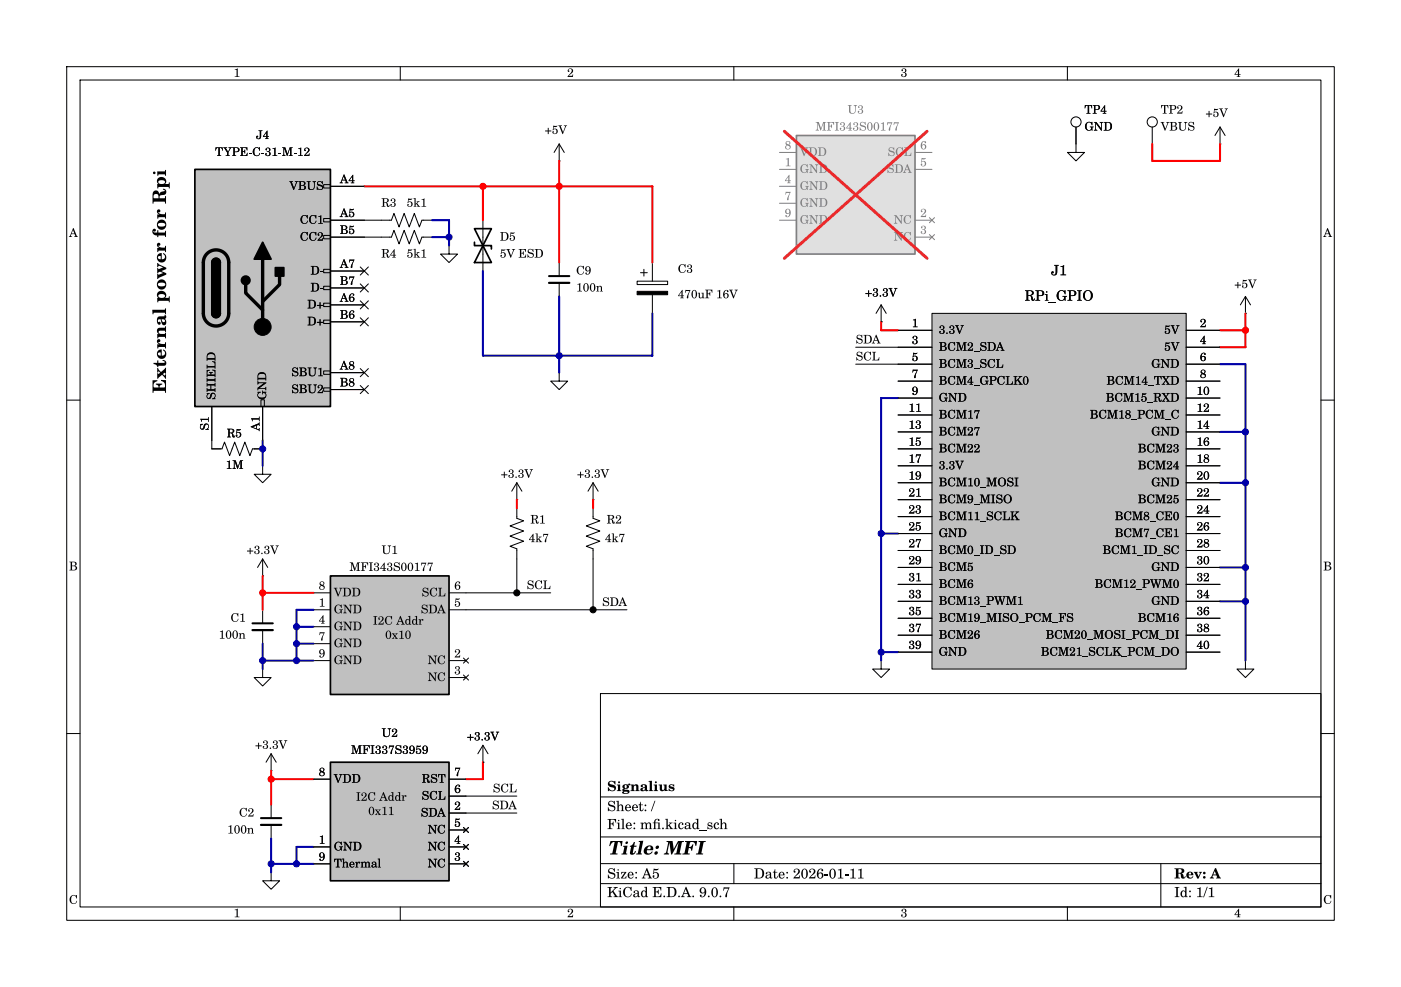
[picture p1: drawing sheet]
<svg xmlns="http://www.w3.org/2000/svg" width="210mm" height="148mm" viewBox="0 0 210 148" stroke-linecap="round" stroke-linejoin="round" font-family="sans-serif">
<defs><g id="words">
<g font-size="2.8">
<text x="25.2" y="45.4" transform="rotate(-90 25.2 45.4)">power for Rpi</text>
<text x="25.2" y="58.9" transform="rotate(-90 25.2 58.9)">External</text>
</g>
<g font-size="2.1">
<text x="91" y="119.6">Signalius</text>
<text x="91" y="125.2">File: mfi.kicad_sch</text>
<text x="91" y="122.5">Sheet: /</text>
<text x="91" y="132.6">Size: A5</text>
<text x="176" y="132.7">Rev: A</text>
</g>
<g font-size="1.8" fill="#808080">
<text x="117.6" y="22.6">8</text>
<text x="137.9" y="22.6">6</text>
<text x="117.6" y="25.1">1</text>
<text x="117.6" y="27.7">4</text>
<text x="137.9" y="25.1">5</text>
<text x="117.6" y="30.2">7</text>
<text x="117.6" y="32.8">9</text>
<text x="137.9" y="32.8">2</text>
<text x="137.9" y="35.3">3</text>
</g>
<g font-size="1.8">
<text x="50.9" y="27.7">A4</text>
<text x="50.9" y="32.8">A5</text>
<text x="50.9" y="35.3">B5</text>
<text x="46.5" y="41.9">D-</text>
<text x="50.9" y="40.4">A7</text>
<text x="46.1" y="47">D+</text>
<text x="46.5" y="44.5">D-</text>
<text x="50.9" y="42.9">B7</text>
<text x="50.9" y="45.5">A6</text>
<text x="129.7" y="45.2">+3.3V</text>
<text x="46.1" y="49.6">D+</text>
<text x="50.9" y="48">B6</text>
<text x="128.3" y="51.7">SDA</text>
<text x="136.7" y="49.3">1</text>
<text x="136.7" y="51.8">3</text>
<text x="179.8" y="49.3">2</text>
<text x="179.8" y="51.8">4</text>
<text x="50.9" y="55.6">A8</text>
<text x="50.9" y="58.2">B8</text>
<text x="128.3" y="54.3">SCL</text>
<text x="136.7" y="54.4">5</text>
<text x="136.7" y="56.9">7</text>
<text x="136.7" y="59.4">9</text>
<text x="179.4" y="59.4">10</text>
<text x="179.8" y="54.4">6</text>
<text x="179.8" y="56.9">8</text>
<text x="31.5" y="64.6" transform="rotate(-90 31.5 64.6)">S1</text>
<text x="39.1" y="64.6" transform="rotate(-90 39.1 64.6)">A1</text>
<text x="136.2" y="62">11</text>
<text x="136.2" y="64.5">13</text>
<text x="179.4" y="62">12</text>
<text x="179.4" y="64.5">14</text>
<text x="136.2" y="67.1">15</text>
<text x="136.2" y="69.6">17</text>
<text x="179.4" y="67.1">16</text>
<text x="179.4" y="69.6">18</text>
<text x="136.2" y="72.1">19</text>
<text x="136.2" y="74.7">21</text>
<text x="136.2" y="77.2">23</text>
<text x="179.4" y="72.1">20</text>
<text x="179.4" y="74.7">22</text>
<text x="179.4" y="77.2">24</text>
<text x="136.2" y="79.8">25</text>
<text x="136.2" y="82.3">27</text>
<text x="179.4" y="79.8">26</text>
<text x="179.4" y="82.3">28</text>
<text x="47.8" y="88.6">8</text>
<text x="68.1" y="88.6">6</text>
<text x="79" y="88.6">SCL</text>
<text x="136.2" y="84.8">29</text>
<text x="136.2" y="87.4">31</text>
<text x="136.2" y="89.9">33</text>
<text x="179.4" y="84.8">30</text>
<text x="179.4" y="87.4">32</text>
<text x="179.4" y="89.9">34</text>
<text x="47.8" y="91.2">1</text>
<text x="47.8" y="93.7">4</text>
<text x="68.1" y="91.2">5</text>
<text x="90.3" y="91.1">SDA</text>
<text x="136.2" y="92.5">35</text>
<text x="136.2" y="95">37</text>
<text x="179.4" y="92.5">36</text>
<text x="179.4" y="95">38</text>
<text x="47.8" y="96.3">7</text>
<text x="47.8" y="98.8">9</text>
<text x="68.1" y="98.8">2</text>
<text x="68.1" y="101.3">3</text>
<text x="136.2" y="97.5">39</text>
<text x="179.4" y="97.5">40</text>
<text x="70" y="111.8">+3.3V</text>
<text x="47.8" y="116.6">8</text>
<text x="68.1" y="116.6">7</text>
<text x="68.1" y="119.1">6</text>
<text x="73.9" y="119">SCL</text>
<text x="68.1" y="121.7">2</text>
<text x="68.1" y="124.2">5</text>
<text x="73.8" y="121.6">SDA</text>
<text x="47.8" y="126.7">1</text>
<text x="47.8" y="129.3">9</text>
<text x="50" y="130.8">Thermal</text>
<text x="68.1" y="126.7">4</text>
<text x="68.1" y="129.3">3</text>
</g>
</g></defs>
<g fill="none" stroke="#000" stroke-width=".15">
<path d="M10 10h190v128h-190zM12 12h186v124h-186zM60 10v2M110 10v2M160 10v2M72.4 33v7.6M83.8 55.9v1.3h1.3l-1.3 1.2-1.3-1.2h1.3M186.7 47h.1M186.7 44.5l-.8 1.2M186.7 44.5l.8 1.2M186.7 44.5v2.5M10 60h2"/>
<path d="M31.7 67.3h1.6l.4-1 .7 2 .8-2 .7 2 .8-2 .8 2 .3-1h1.6M39.4 69.9v1.2h1.2l-1.2 1.3-1.3-1.3h1.3M77.5 76.2v1.5l1 .4-2 .8 2 .7-2 .8 2 .8-2 .7 1 .4v1.5M198 60h2M186.7 99.1v1.2h1.3l-1.3 1.3-1.3-1.3h1.3M10 110h2M90 104h108v32h-108zM90 119.5h108M198 110h2M60 136v2M90 132.5h108M90 129.5h108"/>
<path d="M90 125.5h108M110 136v2M110 129.5v3M160 136v2M174 129.5v6.5"/>
</g>
<g fill="#000">
<path d="M35.2 10.4l.5-.1-.1 1.1 .3 .1h-.7l.3-.1v-.9zM85.2 10.4a.4 .4 0 0 1 .6 0 .4 .4 0 0 1-.1 .6l-.4 .4h.4l.2-.3v.4h-.8l.5-.6a.27 .27 0 0 0 .1-.5 .27 .27 0 0 0-.5 .2 .13 .13 0 0 1 .1 .1 .13 .13 0 0 1-.2 .1 .13 .13 0 0 1 0-.2zM135.2 10.4a.35 .35 0 0 1 .6-.1 .35 .35 0 0 1-.2 .6l.2 .1 .1 .2a.39 .39 0 0 1-.4 .4 .39 .39 0 0 1-.4-.5 .13 .13 0 0 1 .2 .1 .13 .13 0 0 1-.1 .2 .29 .29 0 0 0 .5-.1 .29 .29 0 0 0-.2-.4l-.2-.1a.28 .28 0 0 0 .4-.1 .28 .28 0 0 0-.1-.4 .17 .17 0 0 0-.3 .1 .17 .17 0 0 0 0 .2 .15 .15 0 0 1-.2 0 .15 .15 0 0 1 .1-.2zM185.7 10.3v.8h.3v.1h-.3v.2l.2 .1h-.5l.2-.1v-.2h-.5v-.1h.5v-.5l-.4 .5h-.1zM11 34.2l.7 1.3h-.6l.2-.1-.1-.3h-.5l-.1 .3 .2 .1h-.5l.3-.5h.5l-.2-.5-.2 .5h-.1zM75 34.8h.5a.64 .64 0 0 1 .7 .6 .64 .64 0 0 1-.6 .7h-.6l.2-.1v-1h.2v.9a.44 .44 0 0 0 .5 0 .44 .44 0 0 0 .1-.6 .37 .37 0 0 0-.2-.4 .37 .37 0 0 0-.4 .1h-.2zM75.1 37.4h.7a.36 .36 0 0 1-.6 .2v.3a.41 .41 0 0 1 .6 .1 .41 .41 0 0 1-.2 .6 .41 .41 0 0 1-.6-.3l.2-.1v.2a.27 .27 0 0 0 .4 .1 .27 .27 0 0 0 0-.4 .29 .29 0 0 0-.2-.2 .29 .29 0 0 0-.3 .2zM76.5 34.8h.7a.36 .36 0 0 1-.6 .2v.3a.41 .41 0 0 1 .6 .2 .41 .41 0 0 1-.3 .6 .41 .41 0 0 1-.5-.3l.2-.1v.2a.27 .27 0 0 0 .3 .1 .27 .27 0 0 0 .1-.4 .29 .29 0 0 0-.3-.2 .29 .29 0 0 0-.2 .1zM75.9 37.3h.6l-.2 .2 .3 .8 .3-.8-.2-.2h.5l-.2 .2-.4 1.2zM77.7 37.3h1.1v.5l-.2-.3-.4-.1-.1 .5h.2l.2-.2v.6l-.2-.3h-.2v.5a.41 .41 0 0 0 .7-.3h.1l-.1 .4h-1.1l.2-.1v-1zM79.2 37.4l.3-.1 .3 .1 .1-.1 .1 .5h-.1a.31 .31 0 0 0-.3-.4 .31 .31 0 0 0-.3 .3l.4 .2a.42 .42 0 0 1 .2 .6 .42 .42 0 0 1-.7 0l-.1 .1v-.5a.36 .36 0 0 0 .4 .5 .36 .36 0 0 0 .4-.4l-.7-.3-.1-.3zM80.1 37.3h.6a.64 .64 0 0 1 .7 .7 .64 .64 0 0 1-.7 .6h-.6l.2-.1v-1h.2v.9a.44 .44 0 0 0 .6 0 .44 .44 0 0 0 .1-.5 .37 .37 0 0 0-.2-.4 .37 .37 0 0 0-.5 0h-.2z"/>
<path d="M199 34.2l.7 1.3h-.6l.2-.1-.1-.3h-.5l-.1 .3 .2 .1h-.5l.3-.5h.6l-.3-.5-.2 .5h-.1zM185.5 42.3h.1v.4h.4v.1h-.4v.4h-.1v-.4h-.4v-.1h.4zM186.3 41.9h.6a.36 .36 0 0 1-.5 .2v.4a.41 .41 0 0 1 .6 .1 .41 .41 0 0 1-.3 .6 .41 .41 0 0 1-.5-.3l.2-.1-.1 .2a.27 .27 0 0 0 .4 .1 .27 .27 0 0 0 .1-.4 .29 .29 0 0 0-.3-.2 .29 .29 0 0 0-.3 .2zM187.1 41.9h.5l-.2 .1 .4 .9 .3-.8-.2-.2h.5l-.2 .2-.4 1.1zM34 69.2l.5-.1v1.1l.2 .1h-.7l.3-.1v-.9zM34 64.3h.6a.34 .34 0 0 1 .5 .3 .34 .34 0 0 1-.4 .3l.2 .2 .2 .4 .1-.2a.21 .21 0 0 1-.2 .3 .21 .21 0 0 1-.2-.3l-.1-.3h-.3v.4l.2 .2h-.6l.2-.1v-1.1h.2v.5h.2a.27 .27 0 0 0 .3-.4 .27 .27 0 0 0-.5-.1h-.4zM35.5 64.3h.6a.36 .36 0 0 1-.5 .2l-.1 .3a.41 .41 0 0 1 .6 .2 .41 .41 0 0 1-.2 .6 .41 .41 0 0 1-.5-.4h.2l-.1 .2a.27 .27 0 0 0 .4 .1 .27 .27 0 0 0 .1-.4 .29 .29 0 0 0-.3-.2 .29 .29 0 0 0-.3 .1zM34.9 69h.4l.4 1 .3-1h.4l-.2 .2v1l.2 .1h-.5l.1-.1v-1.1l-.4 1.2-.4-1.2v1l.2 .2h-.5l.1-.1 .1-.3v-.7zM79.5 77.2h.7a.34 .34 0 0 1 .4 .3 .34 .34 0 0 1-.3 .4l.1 .1 .2 .4 .1-.2a.21 .21 0 0 1-.2 .3 .21 .21 0 0 1-.2-.3l-.1-.3h-.3v.5l.2 .1h-.6l.2-.1v-1h.2v.4h.2a.27 .27 0 0 0 .3-.4 .27 .27 0 0 0-.5 0l-.4-.1zM81 77.4l.4-.1v1.1l.3 .1h-.7l.2-.2v-.8zM10.4 84.2h.7a.33 .33 0 0 1 .4 .3 .33 .33 0 0 1-.3 .4h.1a.35 .35 0 0 1 .2 .4 .35 .35 0 0 1-.4 .2h-.7l.2-.2 .5 .1a.28 .28 0 0 0 .2-.3 .28 .28 0 0 0-.3-.2h-.2v.4h-.2v-.9h.2v.4a.33 .33 0 0 0 .5-.1 .28 .28 0 0 0-.2-.4 .28 .28 0 0 0-.3 .1h-.2zM79.9 80h.1v.9h.2v.1h-.2v.2l.1 .1h-.5l.2-.1v-.2h-.5v-.1h.5v-.6l-.4 .6h-.1z"/>
<path d="M80.3 80h.3v.9l.3-.3-.2-.1h.5l-.4 .3 .5 .5h-.5l.1-.1-.2-.3-.1 .3 .1 .1h-.4l.1-.1v-1zM81.4 80l.8 .1-.4 1.2h-.1v-.2l.3-.9h-.4l-.2 .3zM198.4 84.2h.7a.33 .33 0 0 1 .4 .3 .33 .33 0 0 1-.3 .4h.1a.35 .35 0 0 1 .2 .4 .35 .35 0 0 1-.4 .2h-.7l.2-.2 .5 .1a.28 .28 0 0 0 .2-.3 .28 .28 0 0 0-.3-.2h-.2v.4h-.2v-.9h.2v.4a.33 .33 0 0 0 .5-.1 .28 .28 0 0 0-.2-.4 .28 .28 0 0 0-.3 .1h-.2zM91.2 117.2l.3-.1 .5 .1 .2-.1 .1 .5h-.1a.42 .42 0 0 0-.3-.4 .42 .42 0 0 0-.5 .2v.1a1.28 1.28 0 0 1 .9 .6 .57 .57 0 0 1-.3 .5 .57 .57 0 0 1-.6-.1l-.3 .1v-.6h.1a.47 .47 0 0 0 .3 .5 .47 .47 0 0 0 .6-.2 .31 .31 0 0 0-.5-.3 .49 .49 0 0 1-.4-.2 .49 .49 0 0 1 0-.6zM97.2 117.1h.5v1.4h.2v.1h-.7v-.1h.2v-1.1zM100.3 117.7l.3-.1h.5v.4l-.4-.3-.2 .1 .4 .2a.37 .37 0 0 1 .1 .6 .37 .37 0 0 1-.5 0h-.3v-.3l.4 .2 .3-.1-.6-.3zM10.7 134.4l.2-.2 .5 .1 .1-.1v.5l-.1-.1a.4 .4 0 0 0-.5-.3 .4 .4 0 0 0-.2 .6 .42 .42 0 0 0 .3 .6 .42 .42 0 0 0 .5-.4h.1a.61 .61 0 0 1-1 .3 .61 .61 0 0 1 0-1zM35.2 136.4l.5-.1-.1 1.1 .3 .1h-.7l.3-.1v-.9zM85.2 136.4a.4 .4 0 0 1 .6 0 .4 .4 0 0 1-.1 .6l-.4 .4h.4l.2-.2v.3h-.8l.5-.6a.27 .27 0 0 0 .1-.5 .27 .27 0 0 0-.5 .2 .13 .13 0 0 1 .1 .1 .13 .13 0 0 1-.2 .1 .13 .13 0 0 1 0-.2zM91.3 130.3l.3-.1 .4 .1 .2-.1v.5h-.1a.38 .38 0 0 0-.3-.4 .38 .38 0 0 0-.5 .3l.5 .2a.49 .49 0 0 1 .4 .8 .49 .49 0 0 1-.8 0l-.3 .1v-.6h.1a.42 .42 0 0 0 .4 .6 .42 .42 0 0 0 .4-.5l-.1-.1a.74 .74 0 0 1-.7-.4zM91.3 120.2l.3-.1 .4 .1 .2-.1v.5h-.1a.38 .38 0 0 0-.3-.4 .38 .38 0 0 0-.5 .3l.5 .2a.49 .49 0 0 1 .4 .8 .49 .49 0 0 1-.8 0l-.3 .1v-.6h.1a.42 .42 0 0 0 .4 .6 .42 .42 0 0 0 .4-.5l-.1-.1a.74 .74 0 0 1-.7-.4zM91.1 122.8h1.2v.6l-.1-.1a.43 .43 0 0 0-.2-.4 .43 .43 0 0 0-.5 .1v.5l.3-.1 .1-.2h.1v.7h-.1l-.1-.3h-.3v.6h.3v.1h-.7l.2-.2v-1.1l-.2-.1z"/>
<path d="M91.1 133h.7v.1l-.3 .1v.6l.6-.6-.1-.2h.6l-.7 .6 .8 .9h-.7l.2-.2-.4-.5-.3 .2v.4h.3v.1h-.7l.2-.2v-1.1l-.2-.1zM91.5 126.1h1.8l-.1 .8h-.1l-.2-.6h-.3l-.3 1.6 .3 .1-.1 .1h-1.1l.1-.1 .3-.1 .3-1.6h-.3l-.3 .6h-.2zM92.7 133.6l.4-.1v.9l.1 .1h-.5l.2-.1v-.6zM92.4 120.1h.3v.7a.35 .35 0 0 1 .5-.2 .35 .35 0 0 1 .2 .4v.5l.2 .1h-.6l.2-.1v-.5a.25 .25 0 0 0-.3-.2 .25 .25 0 0 0-.2 .4l.1 .3 .1 .1h-.5l.1-.1 .1-1.2zM93.1 122.8h.4v1.4l.2 .1h-.6l.2-.1v-1.2zM93.4 126.8h.7l-.3 1.1 .2 .1v.1h-.9l.1-.1 .2-.1 .1-.7 .1-.2h-.2zM93.7 133.2a.6 .6 0 0 1 .8-.1l.2-.1v.6l-.2-.2a.44 .44 0 0 0-.5-.3 .44 .44 0 0 0-.3 .6 .51 .51 0 0 0 .1 .7 .51 .51 0 0 0 .7-.1l.1-.3h.1a.7 .7 0 0 1-1 .4 .7 .7 0 0 1-.2-1.1zM95 126.3h.2l-.1 .5h.3v.2h-.4l-.1 .9h.2l.1-.3h.1a.49 .49 0 0 1-.3 .5 .49 .49 0 0 1-.6-.1l.2-1h-.2v-.2l.4-.1zM95 133.6a.44 .44 0 0 1 .8 .3v.5l.1 .1h-.2l-.1-.1a.36 .36 0 0 1-.4 .2 .36 .36 0 0 1-.3-.3h.2a.24 .24 0 0 0 .3 .1 .24 .24 0 0 0 .2-.3v-.1l-.3 .1-.2 .2h-.2l.1-.2 .6-.3a.21 .21 0 0 0-.3-.2 .21 .21 0 0 0-.1 .3l-.2-.1zM95.8 126.1h.6l-.4 1.8 .2 .1v.1h-.9l.1-.1 .2-.1 .3-1.4v-.2h-.2zM96 120.2h.1v.4h.3v.1h-.3v.8h.2l.1-.3a.27 .27 0 0 1-.1 .4 .27 .27 0 0 1-.3 0l-.1-.2v-.7h-.2l.2-.2zM96.6 133h.4v1.3l.1 .2h-.3v-.1a.39 .39 0 0 1-.5 .1 .39 .39 0 0 1-.2-.4h.2a.27 .27 0 0 0 .3 .3 .27 .27 0 0 0 .2-.4 .28 .28 0 0 0-.3-.4 .28 .28 0 0 0-.2 .5h-.2a.42 .42 0 0 1 .2-.5 .42 .42 0 0 1 .5 .1v-.6z"/>
<path d="M96.7 127.1a.64 .64 0 0 1 .7-.4 .64 .64 0 0 1 .5 .6v.2h-.9a.39 .39 0 0 0 .3 .5 .39 .39 0 0 0 .4-.3h.1a.68 .68 0 0 1-.7 .5 .68 .68 0 0 1-.6-.7v-.2h.9a.25 .25 0 0 0 0-.4 .25 .25 0 0 0-.3 .3l-.1 .1h-.5zM96.9 130.2h.1l.6 1.4 .2 .1h-.7v-.1h.2l-.1-.4h-.6l-.1 .3 .3 .2h-.6l.3-.6h.6l-.2-.6-.2 .6h-.2zM98.1 120.1h.1l-.5 1.6h-.1zM98 130.3h.7a.43 .43 0 0 1-.6 .2l-.1 .3a.49 .49 0 0 1 .8 .2 .49 .49 0 0 1-.3 .7 .49 .49 0 0 1-.7-.4 .15 .15 0 0 1 .3 0 .15 .15 0 0 1-.1 .2 .35 .35 0 0 0 .5 0 .35 .35 0 0 0 0-.4 .35 .35 0 0 0-.5-.1h-.1zM98.2 122.9a.32 .32 0 0 1 .4-.2 .32 .32 0 0 1 .2 .4h-.1a.21 .21 0 0 0-.3-.3 .21 .21 0 0 0-.1 .4l-.1 .1h.7v.9l.1 .1h-.5l.2-.1v-.7l-.1-.1h-.4v.8l.2 .1h-.5l.1-.1v-.8h-.2v-.1h.2zM97.8 133h1.3v.6l-.1-.1a.43 .43 0 0 0-.3-.4 .43 .43 0 0 0-.4 .1v.5l.2-.1 .1-.2h.1v.7h-.1l-.1-.3h-.2v.5a.48 .48 0 0 0 .8-.3h.1l-.1 .5h-1.3l.3-.2v-1.1l-.3-.1zM99.9 133h.7a.76 .76 0 0 1 .8 .7 .76 .76 0 0 1-.8 .8h-.7v-.1h.3v-1.2h.2v1.1a.47 .47 0 0 0 .6 0 .47 .47 0 0 0 .1-.5 .47 .47 0 0 0-.1-.6 .47 .47 0 0 0-.6 0h-.2zM99.7 122.8h.4v1l.3-.3-.1-.2h.5l-.4 .4 .5 .6h-.5l.1-.1-.3-.4-.1 .2v.2l.2 .1h-.6l.2-.1v-1.2zM99.9 126.1h.9l.2 1.2 .6-1.2h.9v.2l-.3 .1-.3 1.3v.2l.2 .1v.1h-1v-.1l.3-.1 .3-1.6-1 1.8h-.1l-.3-1.7-.2 1.3v.2l.2 .1v.1h-.8v-.1a.39 .39 0 0 0 .4-.5l.3-1.2h-.3zM102.8 133h.1l.5 1.4 .2 .1h-.6v-.1h.2l-.1-.4h-.6l-.1 .3 .2 .2h-.5l.3-.6h.6l-.2-.6-.3 .6h-.1zM102.7 126.1h1.8l-.1 .7h-.2v-.2a.43 .43 0 0 0-.4-.3 .43 .43 0 0 0-.4 .2l-.1 .5h.3l.2-.4h.1l-.2 1h-.1a.29 .29 0 0 0-.3-.4l-.2 .7 .3 .1v.1h-1.1v-.1l.3-.1 .3-1.4v-.2h-.2zM104.3 122.8h.4v1.3l.1 .2h-.3v-.1a.39 .39 0 0 1-.5 .1 .39 .39 0 0 1-.2-.4h.2a.27 .27 0 0 0 .3 .3 .27 .27 0 0 0 .2-.4 .28 .28 0 0 0-.3-.4 .28 .28 0 0 0-.2 .5h-.2a.42 .42 0 0 1 .2-.5 .42 .42 0 0 1 .5 .1v-.6z"/>
<path d="M104.7 126.1h1.1v.2l-.3 .1-.3 1.3-.1 .2 .3 .1v.1h-1.1v-.1l.3-.1 .3-1.4 .1-.2h-.3zM105 133.2a.55 .55 0 0 1 .7 0 .55 .55 0 0 1 .2 .7 .55 .55 0 0 1-.3 .6 .55 .55 0 0 1-.7-.1v-.2h.2a.23 .23 0 0 0 .2 .3 .23 .23 0 0 0 .3-.3v-.4a.42 .42 0 0 1-.5 .2 .42 .42 0 0 1-.2-.5h.2a.3 .3 0 0 0 .4 .3 .3 .3 0 0 0 .1-.5 .26 .26 0 0 0-.4-.1 .26 .26 0 0 0-.1 .3h-.2zM106.9 133.2a.54 .54 0 0 1 .6 0 .54 .54 0 0 1 .1 .6 .52 .52 0 0 1-.1 .6 .52 .52 0 0 1-.6 .1l-.3-.7h.3a.53 .53 0 0 0 .2 .7l.1-.1a1.17 1.17 0 0 0 0-1.2l-.3 .1v.5h-.3zM107.8 122.8h.4v.7a.35 .35 0 0 1 .5-.2 .35 .35 0 0 1 .2 .4v.5l.1 .1h-.5l.2-.1v-.5a.25 .25 0 0 0-.3-.2 .25 .25 0 0 0-.2 .4v.3l.2 .1h-.5l.1-.1v-1.2zM108.5 133.1h.9l-.5 1.5-.2-.1v-.3l.5-.9h-.6l-.1 .3h-.1zM113.1 130.2h.6a.76 .76 0 0 1 .8 .7 .76 .76 0 0 1-.7 .8h-.7v-.1h.2v-1.2h.2v1.1a.47 .47 0 0 0 .6 0 .47 .47 0 0 0 .2-.5 .47 .47 0 0 0-.2-.6 .47 .47 0 0 0-.6 0h-.2zM114.9 130.8a.44 .44 0 0 1 .7 .3v.5l.2 .1h-.3l-.1-.1a.36 .36 0 0 1-.4 .2 .36 .36 0 0 1-.3-.3h.2a.24 .24 0 0 0 .4 .1 .24 .24 0 0 0 .1-.3v-.1l-.3 .1-.2 .2h-.2l.1-.2 .6-.3a.21 .21 0 0 0-.2-.2 .21 .21 0 0 0-.2 .3l-.2-.1zM116.1 130.3h.1v.4h.3v.1h-.3l.1 .8h.1l.1-.3a.27 .27 0 0 1 0 .4 .27 .27 0 0 1-.4 0l-.1-.2v-.7h-.2l.3-.2zM116.9 130.8a.44 .44 0 0 1 .5 0 .44 .44 0 0 1 .2 .5h-.7a.31 .31 0 0 0 .3 .3 .31 .31 0 0 0 .3-.2l.1 .1a.47 .47 0 0 1-.6 .2 .47 .47 0 0 1-.3-.5h.6a.23 .23 0 0 0 0-.3 .23 .23 0 0 0-.3 0 .23 .23 0 0 0-.1 .3h-.2zM119.1 130.4a.46 .46 0 0 1 .7 0 .46 .46 0 0 1-.1 .7l-.5 .4h.5l.2-.2v.4h-1l.5-.6a.37 .37 0 0 0 .3-.4 .37 .37 0 0 0-.3-.4l-.3 .1v.2a.16 .16 0 0 1 .1 .2 .16 .16 0 0 1-.2 .1 .16 .16 0 0 1 0-.3zM120.3 130.4a.54 .54 0 0 1 .7 0 .54 .54 0 0 1 .1 .6 .52 .52 0 0 1-.2 .6 .52 .52 0 0 1-.6 .1l-.2-.7h.2a.53 .53 0 0 0 .3 .7l.1-.1a1.17 1.17 0 0 0 0-1.2l-.3 .1-.1 .5h-.2zM121.4 130.4a.46 .46 0 0 1 .7 0 .46 .46 0 0 1-.1 .7l-.5 .4h.5l.2-.2v.4h-.9l.5-.6a.37 .37 0 0 0 .2-.4 .37 .37 0 0 0-.3-.4l-.2 .1-.1 .2a.16 .16 0 0 1 .2 .2 .16 .16 0 0 1-.3 .1 .16 .16 0 0 1 0-.3z"/>
<path d="M122.7 130.4a.34 .34 0 0 1 .4-.2 .34 .34 0 0 1 .2 .4h-.2a.19 .19 0 0 0-.1-.3 .19 .19 0 0 0-.2 .2l-.1 .5a.46 .46 0 0 1 .6 .1 .46 .46 0 0 1 0 .6 .46 .46 0 0 1-.7-.1l-.1-.3h.2a.29 .29 0 0 0 .3 .4 .29 .29 0 0 0 .2-.5 .26 .26 0 0 0-.3-.2 .26 .26 0 0 0-.2 .3h-.2l-.1-.2zM123.6 131.1h.5v.2h-.5zM124.5 130.4a.54 .54 0 0 1 .7 0 .54 .54 0 0 1 .1 .6 .52 .52 0 0 1-.2 .6 .52 .52 0 0 1-.6 .1l-.2-.7h.2a.53 .53 0 0 0 .3 .7l.1-.1a1.17 1.17 0 0 0 0-1.2l-.3 .1-.1 .5h-.2zM125.6 130.4l.5-.1v1.3h.3v.1h-.8v-.1l.3-.1v-1h-.3zM126.6 131.1h.6v.2h-.6zM127.5 130.4l.5-.1v1.3h.3v.1h-.8v-.1l.3-.1v-1h-.3zM128.6 130.4l.6-.1v1.3h.3v.1h-.9v-.1l.3-.1v-1h-.3zM135.2 136.4a.35 .35 0 0 1 .6-.1 .35 .35 0 0 1-.2 .6l.2 .1 .1 .2a.39 .39 0 0 1-.4 .4 .39 .39 0 0 1-.4-.4 .13 .13 0 0 1 .2 0 .13 .13 0 0 1-.1 .2 .29 .29 0 0 0 .5 0 .29 .29 0 0 0-.2-.5h-.2a.28 .28 0 0 0 .4-.2 .28 .28 0 0 0-.1-.3 .17 .17 0 0 0-.3 0 .17 .17 0 0 0 0 .2 .15 .15 0 0 1-.2 0 .15 .15 0 0 1 .1-.2zM176.1 133h.7l-.2 .2v1.2h.2v.1h-.7v-.1l.2-.1v-1.1l-.2-.1zM176 130.2h.9a.41 .41 0 0 1 .5 .1 .41 .41 0 0 1 .1 .5l-.4 .2 .2 .1 .2 .5 .1-.2a.19 .19 0 0 1 .1 .2 .19 .19 0 0 1-.2 .1h-.4l-.1-.5a.24 .24 0 0 0-.1-.2 .24 .24 0 0 0-.3 0l.1 .6h.2v.1h-.9v-.1l.3-.1v-1h.3v.4a.31 .31 0 0 0 .5 0 .31 .31 0 0 0 0-.5 .31 .31 0 0 0-.4 0l-.4 .1zM177.4 133h.5v1.3l.1 .2h-.3v-.1a.39 .39 0 0 1-.5 .1 .39 .39 0 0 1-.2-.4h.2a.27 .27 0 0 0 .3 .3 .27 .27 0 0 0 .2-.4 .28 .28 0 0 0-.3-.4 .28 .28 0 0 0-.2 .5h-.2a.42 .42 0 0 1 .2-.5 .42 .42 0 0 1 .5 .1v-.6zM179.5 133.2l.5-.1v1.3h.3v.1h-.9v-.1l.4-.1v-1h-.3z"/>
<path d="M180.9 133h.1l-.5 1.6h-.1zM181.2 133.2l.5-.1v1.3h.3v.1h-.8v-.1l.3-.1v-1h-.3zM182.1 130.2h.2l.7 1.5h-.7v-.1h.1l-.1-.3h-.5v.2l.2 .1v.1h-.6l.3-.6h.6l-.2-.5-.2 .5h-.2zM185.7 136.3v.8h.3v.1h-.3v.2l.2 .1h-.5l.2-.1v-.2h-.5v-.1h.5v-.5l-.4 .5h-.1zM198.7 134.4l.2-.2 .5 .1 .1-.1v.5l-.1-.1a.4 .4 0 0 0-.5-.3 .4 .4 0 0 0-.2 .6 .42 .42 0 0 0 .3 .6 .42 .42 0 0 0 .5-.4h.1a.61 .61 0 0 1-1 .3 .61 .61 0 0 1 0-1z"/>
<circle cx="92.8" cy="117.3" r=".15"/>
<circle cx="98.3" cy="117.3" r=".15"/>
<circle cx="92.7" cy="130.4" r=".1"/>
<circle cx="93.9" cy="126.4" r=".21"/>
<circle cx="98.3" cy="127.9" r=".27"/>
<circle cx="98.5" cy="127.1" r=".27"/>
<circle cx="99.6" cy="134.4" r=".13"/>
<circle cx="101.3" cy="123" r=".1"/>
<circle cx="101.8" cy="134.4" r=".13"/>
<circle cx="103.9" cy="134.4" r=".13"/>
<circle cx="106.2" cy="134.4" r=".13"/>
<circle cx="108" cy="134.4" r=".13"/>
<circle cx="118" cy="130.9" r=".13"/>
<circle cx="118" cy="131.6" r=".13"/>
<circle cx="178.4" cy="133.7" r=".13"/>
<circle cx="178.4" cy="134.4" r=".13"/>
</g>
<path d="M71.1 34.3h2.6l-2.6 5.1h2.6zM71.1 36.3v.5h2.6v.5" fill="none" stroke="#000" stroke-width=".25"/>
<path d="M119.4 20.3h17.8v17.8h-17.8z" fill="#e0e0e0"/>
<path d="M119.4 20.3h17.8v17.8h-17.8z" fill="none" stroke="#808080" stroke-width=".25"/>
<path d="M137.2 22.9h2.5" fill="none" stroke="#808080" stroke-width=".15"/>
<g fill="#808080">
<path d="M133.3 22.2l.3-.1 .3 .1 .1-.1 .1 .5h-.1a.31 .31 0 0 0-.3-.4 .31 .31 0 0 0-.3 .3l.3 .1a.42 .42 0 0 1 .3 .7 .42 .42 0 0 1-.7 0l-.1 .1v-.5a.36 .36 0 0 0 .3 .4 .36 .36 0 0 0 .4-.3l-.7-.4v-.2z"/>
<path d="M134.5 22.2l.3-.1 .4 .1 .1-.1v.5l-.1-.1a.39 .39 0 0 0-.5-.3 .39 .39 0 0 0-.2 .6 .41 .41 0 0 0 .3 .5 .41 .41 0 0 0 .5-.4h.1a.6 .6 0 0 1-.9 .4 .6 .6 0 0 1-.1-1z"/>
<path d="M135.5 22.1h.6l-.2 .1v1a.38 .38 0 0 0 .4 .1 .38 .38 0 0 0 .2-.4h.1v.5h-1.1l.2-.2v-1z"/>
</g>
<path d="M137.2 25.4h2.5" fill="none" stroke="#808080" stroke-width=".15"/>
<g fill="#808080">
<path d="M133.2 24.7l.2-.1 .4 .1 .1-.1v.5a.31 .31 0 0 0-.3-.4 .31 .31 0 0 0-.4 .3l.4 .2a.42 .42 0 0 1 .3 .6 .42 .42 0 0 1-.7 0l-.2 .1v-.5h.1a.36 .36 0 0 0 .3 .5 .36 .36 0 0 0 .4-.4l-.7-.3v-.3z"/>
<path d="M134.1 24.6h.6a.64 .64 0 0 1 .7 .7 .64 .64 0 0 1-.7 .6h-.6l.2-.1v-1h.2v.9a.44 .44 0 0 0 .6 0 .44 .44 0 0 0 0-.5 .37 .37 0 0 0-.2-.4 .37 .37 0 0 0-.4 0h-.2z"/>
<path d="M136 24.6l.7 1.3h-.6l.2-.1-.1-.3h-.5v.3l.1 .1h-.4l.3-.5h.5l-.2-.5-.2 .5h-.1z"/>
</g>
<path d="M137.2 33h2.5M139.3 32.6l.8 .8M140.1 32.6l-.8 .8" fill="none" stroke="#808080" stroke-width=".15"/>
<g fill="#808080">
<path d="M134 32.3h.4l.7 .9v-.7l-.2-.2h.5l-.2 .2v1.1l-.9-1.1v.8l.2 .2h-.5l.2-.2v-.9z"/>
<path d="M135.7 32.4l.3-.2 .4 .2 .1-.1v.5l-.1-.2a.39 .39 0 0 0-.5-.2 .39 .39 0 0 0-.2 .5 .41 .41 0 0 0 .3 .6 .41 .41 0 0 0 .5-.4h.1a.6 .6 0 0 1-.9 .3 .6 .6 0 0 1-.1-.9z"/>
</g>
<path d="M137.2 35.6h2.5M139.3 35.2l.8 .7M140.1 35.2l-.8 .7" fill="none" stroke="#808080" stroke-width=".15"/>
<g fill="#808080">
<path d="M134 34.8h.4l.7 .9v-.7l-.2-.2h.5l-.2 .2v1.1l-.9-1.1v.9l.2 .2h-.5l.2-.2v-1z"/>
<path d="M135.7 34.9l.3-.1 .4 .1 .1-.1v.5l-.1-.1a.39 .39 0 0 0-.5-.3 .39 .39 0 0 0-.2 .6 .41 .41 0 0 0 .3 .5 .41 .41 0 0 0 .5-.4h.1a.6 .6 0 0 1-.9 .4 .6 .6 0 0 1-.1-1z"/>
</g>
<path d="M116.8 22.9h2.6" fill="none" stroke="#808080" stroke-width=".15"/>
<g fill="#808080">
<path d="M119.9 22.1h.5l-.2 .1 .4 .9 .3-.8-.2-.2h.5l-.2 .2-.4 1.1z"/>
<path d="M121.2 22.1h.6a.64 .64 0 0 1 .7 .6 .64 .64 0 0 1-.7 .7h-.6l.2-.1v-1h.2v.9a.44 .44 0 0 0 .6 0 .44 .44 0 0 0 0-.6 .37 .37 0 0 0-.2-.4 .37 .37 0 0 0-.4 .1h-.2z"/>
<path d="M122.6 22.1h.6a.64 .64 0 0 1 .7 .6 .64 .64 0 0 1-.7 .7h-.6l.2-.1v-1h.2v.9a.44 .44 0 0 0 .6 0 .44 .44 0 0 0 0-.6 .37 .37 0 0 0-.2-.4 .37 .37 0 0 0-.4 .1h-.2z"/>
</g>
<path d="M116.8 25.4h2.6" fill="none" stroke="#808080" stroke-width=".15"/>
<g fill="#808080">
<path d="M120.2 24.8l.3-.2 .4 .1 .2-.1v.5h-.1a.42 .42 0 0 0-.5-.4 .42 .42 0 0 0-.3 .6 .38 .38 0 0 0 .2 .5 .38 .38 0 0 0 .5-.2v-.1l-.2-.2h.6l-.2 .2v.5l-.2-.2a.63 .63 0 0 1-.9-.1 .63 .63 0 0 1 .2-.9z"/>
<path d="M121.3 24.6h.4l.7 1v-.7l-.2-.3h.5l-.2 .3v1.1l-.9-1.1v.8l.2 .2h-.5l.2-.2v-.9z"/>
<path d="M122.8 24.6h.5a.64 .64 0 0 1 .7 .7 .64 .64 0 0 1-.6 .6h-.6l.2-.1v-1h.2v.9a.44 .44 0 0 0 .5 0 .44 .44 0 0 0 .1-.5 .37 .37 0 0 0-.2-.4 .37 .37 0 0 0-.4 0h-.2z"/>
</g>
<path d="M116.8 27.9h2.6" fill="none" stroke="#808080" stroke-width=".15"/>
<g fill="#808080">
<path d="M120.2 27.3l.3-.1 .4 .1 .2-.1v.5h-.1a.42 .42 0 0 0-.5-.4 .42 .42 0 0 0-.3 .5 .38 .38 0 0 0 .2 .6 .38 .38 0 0 0 .5-.2v-.2l-.2-.1h.6l-.2 .1v.5l-.2-.2a.63 .63 0 0 1-.9-.1 .63 .63 0 0 1 .2-.9z"/>
<path d="M121.3 27.2h.4l.7 .9v-.7l-.2-.2h.5l-.2 .2v1.1l-.9-1.1v.8l.2 .3h-.5l.2-.2v-1z"/>
<path d="M122.8 27.2h.5a.64 .64 0 0 1 .7 .6 .64 .64 0 0 1-.6 .7h-.6l.2-.2v-.9h.2v.9a.44 .44 0 0 0 .5-.1 .44 .44 0 0 0 .1-.5 .37 .37 0 0 0-.2-.4 .37 .37 0 0 0-.4 .1h-.2z"/>
</g>
<path d="M116.8 30.5h2.6" fill="none" stroke="#808080" stroke-width=".15"/>
<g fill="#808080">
<path d="M120.2 29.8l.3-.1 .4 .1 .2-.1v.5h-.1a.42 .42 0 0 0-.5-.4 .42 .42 0 0 0-.3 .6 .38 .38 0 0 0 .2 .5 .38 .38 0 0 0 .5-.2v-.2l-.2-.1h.6l-.2 .1v.5l-.2-.1a.63 .63 0 0 1-.9-.2 .63 .63 0 0 1 .2-.9z"/>
<path d="M121.3 29.7h.4l.7 1v-.7l-.2-.3h.5l-.2 .2v1.1l-.9-1v.8l.2 .2h-.5l.2-.2v-.9z"/>
<path d="M122.8 29.7h.5a.64 .64 0 0 1 .7 .6 .64 .64 0 0 1-.6 .7h-.6l.2-.1v-1h.2v.9a.44 .44 0 0 0 .5 0 .44 .44 0 0 0 .1-.6 .37 .37 0 0 0-.2-.3 .37 .37 0 0 0-.4 0h-.2z"/>
</g>
<path d="M116.8 33h2.6" fill="none" stroke="#808080" stroke-width=".15"/>
<g fill="#808080">
<path d="M120.2 32.4l.3-.2 .4 .2 .2-.1v.5h-.1a.42 .42 0 0 0-.5-.5 .42 .42 0 0 0-.3 .6 .38 .38 0 0 0 .2 .5 .38 .38 0 0 0 .5-.1v-.2l-.2-.1h.6l-.2 .1v.5l-.2-.2a.63 .63 0 0 1-.9-.1 .63 .63 0 0 1 .2-.9z"/>
<path d="M121.3 32.3h.4l.7 .9v-.7l-.2-.2h.5l-.2 .2v1.1l-.9-1.1v.8l.2 .2h-.5l.2-.2v-.9z"/>
<path d="M122.8 32.3h.5a.64 .64 0 0 1 .7 .6 .64 .64 0 0 1-.6 .6h-.6l.2-.1v-1h.2v1a.44 .44 0 0 0 .5-.1 .44 .44 0 0 0 .1-.5 .37 .37 0 0 0-.2-.4 .37 .37 0 0 0-.4 0h-.2z"/>
<path d="M127.1 15.8h.6l-.2 .1v.7a.36 .36 0 0 0 .3 .4 .36 .36 0 0 0 .4-.5v-.5l-.2-.2h.5l-.2 .2v.5a.51 .51 0 0 1-.5 .6 .51 .51 0 0 1-.5-.4v-.8z"/>
<path d="M128.7 15.9a.34 .34 0 0 1 .6-.1 .34 .34 0 0 1-.2 .6l.2 .1 .1 .2a.39 .39 0 0 1-.4 .4 .39 .39 0 0 1-.4-.4 .13 .13 0 0 1 .2 0 .13 .13 0 0 1-.1 .2 .28 .28 0 0 0 .5-.1 .28 .28 0 0 0-.2-.4h-.2a.27 .27 0 0 0 .4-.2 .27 .27 0 0 0-.2-.3 .17 .17 0 0 0-.2 0 .17 .17 0 0 0 0 .2 .15 .15 0 0 1-.2 0 .15 .15 0 0 1 .1-.2z"/>
<path d="M122.3 18.3h.4l.4 .9 .3-.9h.4l-.1 .2v.9l.1 .2h-.5l.1-.1 .1-1.1-.4 1.2-.5-1.2v.9l.2 .3h-.5l.1-.2 .1-.2v-.8z"/>
<path d="M123.9 18.3h1.1v.4l-.2-.3h-.5v.5l.2-.1 .2-.2v.6l-.2-.2h-.2v.4l.3 .2h-.7l.2-.2v-1z"/>
<path d="M125.2 18.3h.5l-.2 .2v.9l.2 .2h-.5l.1-.2v-1z"/>
<path d="M126 18.4a.34 .34 0 0 1 .6 0 .34 .34 0 0 1-.2 .5l.2 .1 .1 .2a.39 .39 0 0 1-.4 .4 .39 .39 0 0 1-.4-.4 .13 .13 0 0 1 .2 0 .13 .13 0 0 1-.1 .2 .28 .28 0 0 0 .5 0 .28 .28 0 0 0-.2-.4l-.2-.1a.27 .27 0 0 0 .4-.1 .27 .27 0 0 0-.2-.4 .17 .17 0 0 0-.2 0 .17 .17 0 0 0 0 .3 .15 .15 0 0 1-.2-.1 .15 .15 0 0 1 .1-.2z"/>
<path d="M127.4 18.3h.1v.9h.2v.1h-.2v.1l.2 .2h-.5l.1-.1v-.2h-.5v-.1h.5v-.6l-.3 .6h-.2z"/>
<path d="M128 18.4a.34 .34 0 0 1 .5 0 .34 .34 0 0 1-.1 .5l.2 .1 .1 .2a.39 .39 0 0 1-.4 .4 .39 .39 0 0 1-.4-.4 .13 .13 0 0 1 .2 0 .13 .13 0 0 1-.1 .2 .28 .28 0 0 0 .4 0 .28 .28 0 0 0-.1-.4l-.2-.1a.27 .27 0 0 0 .3-.1 .27 .27 0 0 0-.1-.4 .17 .17 0 0 0-.2 0 .17 .17 0 0 0 0 .3 .15 .15 0 0 1-.2-.1 .15 .15 0 0 1 .1-.2z"/>
<path d="M129 18.4l.3-.1 .3 .1 .1-.1 .1 .4h-.1a.31 .31 0 0 0-.3-.3 .31 .31 0 0 0-.3 .3l.4 .1a.42 .42 0 0 1 .2 .7 .42 .42 0 0 1-.7 0l-.1 .1v-.5a.36 .36 0 0 0 .4 .4 .36 .36 0 0 0 .3-.4l-.7-.3v-.2z"/>
<path d="M130.2 18.4a.5 .5 0 0 1 .5 .1 .5 .5 0 0 1 .1 .6 .44 .44 0 0 1-.5 .5 .44 .44 0 0 1-.3-.7h.2v.3a.22 .22 0 0 0 .2 .3 .22 .22 0 0 0 .2-.3v-.5a.24 .24 0 0 0-.3-.3 .24 .24 0 0 0-.1 .4v.1h-.2z"/>
<path d="M131.2 18.4a.5 .5 0 0 1 .5 .1 .5 .5 0 0 1 .1 .6 .44 .44 0 0 1-.6 .5 .44 .44 0 0 1-.2-.7h.1l.1 .3a.22 .22 0 0 0 .2 .3 .22 .22 0 0 0 .2-.3v-.5a.24 .24 0 0 0-.3-.3 .24 .24 0 0 0-.1 .4l-.1 .1h-.1z"/>
<path d="M132 18.5l.5-.2v1.1l.2 .2h-.7l.3-.2v-.8z"/>
<path d="M133 18.3h.8l-.4 1.3-.2-.1v-.2l.4-.8h-.5l-.1 .3z"/>
<path d="M134 18.3h.7l-.4 1.3-.1-.1v-.2l.4-.8h-.5l-.2 .3z"/>
</g>
<path d="M117.6 19.7l21.4 19M139 19.7l-21.4 19" fill="none" stroke="#e12e31" stroke-width=".46"/>
<g fill="none" stroke="#000" stroke-width=".15">
<path d="M161.3 19.1v3.8h1.3l-1.3 1.2-1.3-1.2h1.3M172.7 19.1v2.5M182.9 19.1l-.8 1.2M182.9 19.1l.7 1.2M182.9 19.1v2.5M182.9 21.6h.1M132.1 48.3h.1M132.1 45.7l-.8 1.3M132.1 45.7l.7 1.3M132.1 45.7v2.6"/>
<circle cx="161.3" cy="18.3" r=".76"/>
<circle cx="172.7" cy="18.3" r=".76"/>
</g>
<g fill="#000">
<path d="M162.6 15.8h1.1v.4l-.2-.3h-.2v1l.2 .1h-.7l.3-.1v-1a.27 .27 0 0 0-.4 0 .27 .27 0 0 0 0 .3h-.1zM162.9 18.4l.2-.1 .5 .1 .1-.1v.5a.42 .42 0 0 0-.5-.4 .42 .42 0 0 0-.3 .6 .38 .38 0 0 0 .1 .5 .38 .38 0 0 0 .6-.2l-.1-.2-.1-.1h.5l-.1 .1-.1 .5-.1-.2a.63 .63 0 0 1-.9-.1 .63 .63 0 0 1 .2-.9zM163.8 15.8h.6a.38 .38 0 0 1 .5 .3 .38 .38 0 0 1-.5 .4h-.2v.4l.2 .1h-.6l.2-.1v-1h.2v.5h.2a.28 .28 0 0 0 .3-.4 .28 .28 0 0 0-.5-.1h-.2zM164 18.3h.3l.8 .9-.1-.7-.2-.2h.6l-.2 .2-.1 1.1-.8-1.1v.8l.2 .3h-.5l.2-.2v-1zM165.6 15.8h.1v.8h.2v.1h-.2v.2l.1 .1h-.5l.2-.1v-.2h-.5v-.1h.5v-.5l-.4 .5h-.1zM165.4 18.3h.6a.64 .64 0 0 1 .7 .6 .64 .64 0 0 1-.7 .7h-.6l.2-.1v-1h.2v.9a.44 .44 0 0 0 .6 0 .44 .44 0 0 0 .1-.6 .37 .37 0 0 0-.2-.4 .37 .37 0 0 0-.5 .1h-.2zM174.1 15.8h1v.4l-.2-.3h-.2v1l.2 .1h-.6l.2-.1v-1a.27 .27 0 0 0-.3 0 .27 .27 0 0 0-.1 .3h-.1zM174 18.3h.5l-.2 .1 .4 .9 .3-.8-.2-.2h.5l-.2 .2-.4 1.1zM175.2 15.8h.6a.38 .38 0 0 1 .5 .3 .38 .38 0 0 1-.5 .4h-.2v.4l.2 .1h-.6l.2-.1v-1h.2v.5h.2a.28 .28 0 0 0 .3-.4 .28 .28 0 0 0-.5-.1h-.2zM175.3 18.3h.7a.32 .32 0 0 1 .4 .2 .32 .32 0 0 1-.3 .4h.1a.35 .35 0 0 1 .2 .5 .35 .35 0 0 1-.4 .2h-.7v-.1l.2-.1 .5 .1a.28 .28 0 0 0 .2-.4 .28 .28 0 0 0-.3-.1h-.2v.4h-.2v-.9h.2v.4h.2a.26 .26 0 0 0 .3-.4 .26 .26 0 0 0-.5 0h-.2zM176.6 15.9a.39 .39 0 0 1 .6 0 .39 .39 0 0 1-.1 .6l-.5 .4h.5l.2-.2-.1 .3h-.8l.6-.6a.27 .27 0 0 0 0-.5 .27 .27 0 0 0-.4 .2 .13 .13 0 0 1 .1 .1 .13 .13 0 0 1-.2 .1 .13 .13 0 0 1 0-.2zM176.6 18.3h.6l-.2 .1v.7a.36 .36 0 0 0 .3 .4 .36 .36 0 0 0 .4-.4v-.6l-.2-.2h.5l-.2 .2v.6a.51 .51 0 0 1-.5 .5 .51 .51 0 0 1-.5-.4v-.8z"/>
<path d="M178.2 18.4l.3-.1 .3 .1 .2-.1v.4h-.1a.31 .31 0 0 0-.2-.3 .31 .31 0 0 0-.4 .3l.4 .1a.42 .42 0 0 1 .3 .7 .42 .42 0 0 1-.7 0l-.2 .1v-.5h.1a.36 .36 0 0 0 .3 .4 .36 .36 0 0 0 .4-.4l-.7-.3-.1-.2zM181.2 16.6h.1v.4h.4v.2h-.4v.4h-.1v-.4h-.4v-.2h.4zM182 16.3h.6a.36 .36 0 0 1-.5 .2l-.1 .3a.41 .41 0 0 1 .6 .1 .41 .41 0 0 1-.2 .6 .41 .41 0 0 1-.5-.3h.2l-.1 .1a.27 .27 0 0 0 .4 .1 .27 .27 0 0 0 .1-.3 .29 .29 0 0 0-.3-.3 .29 .29 0 0 0-.3 .2zM182.7 16.3h.6l-.2 .1 .4 .9 .3-.9-.2-.1h.5l-.2 .1-.5 1.2zM130.9 43.3a.34 .34 0 0 1 .6 0 .34 .34 0 0 1-.1 .5l.1 .1 .1 .2a.39 .39 0 0 1-.4 .4 .39 .39 0 0 1-.3-.4 .13 .13 0 0 1 .2 0 .14 .14 0 0 1-.2 .2 .28 .28 0 0 0 .5 0 .28 .28 0 0 0-.2-.4l-.1-.1a.27 .27 0 0 0 .3-.1 .27 .27 0 0 0-.1-.4 .17 .17 0 0 0-.3 0 .17 .17 0 0 0 .1 .3 .15 .15 0 0 1-.2-.1 .15 .15 0 0 1 0-.2zM132.4 43.3a.34 .34 0 0 1 .6 0 .34 .34 0 0 1-.2 .5l.2 .1 .1 .2a.39 .39 0 0 1-.4 .4 .39 .39 0 0 1-.4-.4 .13 .13 0 0 1 .2 0 .13 .13 0 0 1-.1 .2 .28 .28 0 0 0 .5 0 .28 .28 0 0 0-.2-.4l-.2-.1a.27 .27 0 0 0 .4-.1 .27 .27 0 0 0-.1-.4 .17 .17 0 0 0-.3 0 .17 .17 0 0 0 .1 .3 .16 .16 0 0 1-.3-.1 .15 .15 0 0 1 .1-.2zM133.2 43.2h.6l-.2 .1 .3 .9 .3-.8-.2-.2h.5l-.2 .1-.4 1.2z"/>
</g>
<path d="M49.5 114.3h17.8v17.8h-17.8z" fill="#c0c0c0"/>
<path d="M49.5 114.3h17.8v17.8h-17.8z" fill="none" stroke="#000" stroke-width=".25"/>
<g fill="none" stroke="#000" stroke-width=".15">
<path d="M83.8 39.4v2M97.8 39.4v2.8M83.8 42.4v2.1M95.5 42.2h4.6v.5h-4.6zM96 40.9h1M96.5 40.4v1M97.8 44.2v2.8M77.5 74.9h.1M77.5 72.4l-.8 1.3M77.5 72.4l.7 1.3M77.5 72.4v2.5M88.9 74.9h.1"/>
<path d="M88.9 76.2v1.5l1 .4-2 .8 2 .7-2 .8 2 .8-2 .7 1 .4v1.5M88.9 72.4l-.8 1.3M88.9 72.4l.8 1.3M88.9 72.4v2.5M39.4 91.4v2.1M39.4 94.5v2M132.1 99.1v1.2h1.2l-1.2 1.3-1.3-1.3h1.3M39.4 100.3v1.3h1.2l-1.2 1.3-1.3-1.3h1.3M47 116.8h2.5M67.3 116.8h2.5M67.3 119.4h2.5M47 127h2.5"/>
<path d="M47 129.5h2.5M67.3 121.9h2.5M67.3 124.5h2.5M67.3 127h2.5M67.3 129.5h2.5M69.5 124.1l.7 .7M69.5 126.6l.7 .8M69.5 129.2l.7 .7M70.2 124.1l-.7 .7M70.2 126.6l-.7 .8M70.2 129.2l-.7 .7"/>
</g>
<g fill="#000">
<path d="M87.8 40.1a.5 .5 0 0 1 .7 0 .5 .5 0 0 1 0 .6 .39 .39 0 0 1-.3 .5 .39 .39 0 0 1-.4-.3h.1a.21 .21 0 0 0 .3 .2 .21 .21 0 0 0 .1-.3l.1-.3a.35 .35 0 0 1-.5 .2 .35 .35 0 0 1-.2-.4h.2a.25 .25 0 0 0 .4 .3 .25 .25 0 0 0 0-.5 .22 .22 0 0 0-.3-.1 .22 .22 0 0 0-.1 .3h-.2zM86.5 42.6l.5-.1v1.1l.2 .1h-.7l.3-.2v-.8zM86.7 40l.2-.1 .5 .1 .1-.1v.5l-.1-.2a.39 .39 0 0 0-.5-.2 .39 .39 0 0 0-.2 .5 .41 .41 0 0 0 .3 .6 .41 .41 0 0 0 .5-.4 .6 .6 0 0 1-.9 .4 .6 .6 0 0 1 0-1zM87.6 42.5a.5 .5 0 0 1 .6 .2 .5 .5 0 0 1 .1 .6 .44 .44 0 0 1-.6 .4 .44 .44 0 0 1-.3-.6h.2v.3a.22 .22 0 0 0 .2 .3 .22 .22 0 0 0 .3-.3v-.6a.24 .24 0 0 0-.3-.3 .24 .24 0 0 0-.2 .4v.2h-.2zM88.6 42.5a.5 .5 0 0 1 .6 .2 .5 .5 0 0 1 0 .6 .44 .44 0 0 1-.5 .4 .44 .44 0 0 1-.3-.6h.2v.3a.22 .22 0 0 0 .2 .3 .22 .22 0 0 0 .2-.3v-.6a.24 .24 0 0 0-.2-.3 .24 .24 0 0 0-.2 .4v.2h-.2zM89.4 42.9h.3v.1a.3 .3 0 0 1 .3-.1 .3 .3 0 0 1 .2 .3v.4l.2 .1h-.5l.2-.1v-.4l-.2-.2-.2 .2v.4l.1 .1h-.4l.1-.1v-.6zM102.3 43.5v.8h.2v.1h-.2v.2l.2 .1h-.5l.1-.1v-.2h-.5v-.1h.5v-.5l-.3 .5h-.2zM101.9 39.8l.3-.2 .4 .1 .2-.1v.5l-.2-.1a.39 .39 0 0 0-.5-.3 .39 .39 0 0 0-.2 .6 .41 .41 0 0 0 .3 .5 .41 .41 0 0 0 .5-.3h.1a.6 .6 0 0 1-.9 .3 .6 .6 0 0 1-.1-1zM102.7 43.5h.8l-.4 1.2h-.1v-.2l.3-.9-.4 .1-.2 .2zM103.1 39.8a.34 .34 0 0 1 .5-.1 .34 .34 0 0 1-.1 .6l.2 .1 .1 .2a.39 .39 0 0 1-.4 .3 .39 .39 0 0 1-.4-.4 .13 .13 0 0 1 .2 .1 .13 .13 0 0 1-.1 .2 .28 .28 0 0 0 .4-.1 .28 .28 0 0 0-.1-.4l-.2-.1a.27 .27 0 0 0 .3-.1 .27 .27 0 0 0-.1-.4 .17 .17 0 0 0-.2 .1 .17 .17 0 0 0 0 .2 .15 .15 0 0 1-.2 0 .15 .15 0 0 1 .1-.2zM103.9 43.6a.5 .5 0 0 1 .5 .1 .5 .5 0 0 1 .1 .6 .44 .44 0 0 1-.6 .4 .44 .44 0 0 1-.2-.6h.1l.1 .3a.22 .22 0 0 0 .2 .3 .22 .22 0 0 0 .2-.3v-.6a.24 .24 0 0 0-.3-.2 .24 .24 0 0 0-.2 .3v.2h-.1zM104.6 43.9h.3v.5a.21 .21 0 0 0 .3 .2 .21 .21 0 0 0 .1-.3v-.3l-.2-.1h.4v.7l.1 .1h-.3v-.1l-.2 .1a.26 .26 0 0 1-.4-.2v-.5z"/>
<path d="M105.7 43.4h1.1v.5l-.3-.3h-.4v.4h.2l.2-.2v.6l-.2-.3h-.2v.5l.2 .1h-.6l.2-.1v-1zM107.5 43.6l.5-.1v1.1l.2 .1h-.7l.3-.1v-.9zM108.6 43.6l.3-.1a.2 .2 0 0 1 .3 0 .2 .2 0 0 1-.1 .3h-.1a.2 .2 0 0 0-.2-.3 .2 .2 0 0 0-.2 .3v.3a.4 .4 0 0 1 .6 .1 .4 .4 0 0 1-.2 .6 .4 .4 0 0 1-.5-.3l-.1-.1h.2a.25 .25 0 0 0 .3 .2 .25 .25 0 0 0 .1-.4 .22 .22 0 0 0-.3-.1 .22 .22 0 0 0-.1 .3h-.2v-.2zM109.3 43.4h.5l-.1 .2 .3 .8 .3-.8-.2-.2h.5l-.2 .2-.4 1.1zM75.5 70.7h.2v.4h.4v.2h-.4v.4h-.2v-.4h-.4v-.2h.4zM76.3 70.5a.34 .34 0 0 1 .6 0 .34 .34 0 0 1-.2 .5l.2 .1 .1 .2a.39 .39 0 0 1-.4 .4 .39 .39 0 0 1-.4-.4 .13 .13 0 0 1 .2 0 .13 .13 0 0 1-.1 .2 .28 .28 0 0 0 .5 0 .28 .28 0 0 0-.2-.5h-.2a.27 .27 0 0 0 .4-.2 .27 .27 0 0 0-.1-.3 .17 .17 0 0 0-.3 0 .17 .17 0 0 0 .1 .3 .16 .16 0 0 1-.3-.1 .15 .15 0 0 1 .1-.2zM77.8 70.5a.34 .34 0 0 1 .6 0 .34 .34 0 0 1-.2 .5l.2 .1 .1 .2a.39 .39 0 0 1-.4 .4 .39 .39 0 0 1-.4-.4 .13 .13 0 0 1 .2 0 .13 .13 0 0 1-.1 .2 .28 .28 0 0 0 .5 0 .28 .28 0 0 0-.2-.5h-.2a.27 .27 0 0 0 .4-.2 .27 .27 0 0 0-.1-.3 .17 .17 0 0 0-.3 0 .17 .17 0 0 0 0 .3 .15 .15 0 0 1-.2-.1 .15 .15 0 0 1 .1-.2zM78.6 70.4h.5l-.1 .1 .3 .9 .3-.9-.2-.1h.5l-.2 .1-.4 1.2zM87 70.7h.1v.4h.4v.2h-.4v.4h-.1v-.4h-.4v-.2h.4zM87.8 70.5a.34 .34 0 0 1 .5 0 .34 .34 0 0 1-.1 .5l.2 .1v.2a.39 .39 0 0 1-.4 .4 .39 .39 0 0 1-.3-.4 .13 .13 0 0 1 .2 0 .13 .13 0 0 1-.1 .2 .28 .28 0 0 0 .4 0 .28 .28 0 0 0-.2-.5h-.1a.27 .27 0 0 0 .3-.2 .27 .27 0 0 0-.1-.3 .17 .17 0 0 0-.2 0 .17 .17 0 0 0 0 .3 .15 .15 0 0 1-.2-.1 .15 .15 0 0 1 .1-.2zM89.2 70.5a.34 .34 0 0 1 .6 0 .34 .34 0 0 1-.1 .5l.1 .1 .1 .2a.39 .39 0 0 1-.4 .4 .39 .39 0 0 1-.3-.4 .13 .13 0 0 1 .2 0 .13 .13 0 0 1-.1 .2 .28 .28 0 0 0 .4 0 .28 .28 0 0 0-.2-.5h-.1a.27 .27 0 0 0 .3-.2 .27 .27 0 0 0-.1-.3 .17 .17 0 0 0-.3 0 .17 .17 0 0 0 .1 .3 .15 .15 0 0 1-.2-.1 .15 .15 0 0 1 0-.2zM90 70.4h.6l-.2 .1 .3 .9 .3-.9-.2-.1h.5l-.1 .1-.5 1.2z"/>
<path d="M91 77.2h.6a.34 .34 0 0 1 .5 .3 .34 .34 0 0 1-.4 .4l.2 .1 .1 .4 .1-.2a.21 .21 0 0 1-.1 .3 .21 .21 0 0 1-.2-.3l-.1-.3h-.3v.5l.2 .1h-.6l.2-.1v-1h.2v.4h.2a.27 .27 0 0 0 .2-.4 .27 .27 0 0 0-.4 0l-.4-.1zM92.4 77.4a.39 .39 0 0 1 .6 0 .39 .39 0 0 1-.1 .6l-.4 .3h.4l.2-.2v.4h-.8l.5-.7a.27 .27 0 0 0 .1-.4 .27 .27 0 0 0-.5 .1 .13 .13 0 0 1 .1 .2 .13 .13 0 0 1-.2 .1 .13 .13 0 0 1 0-.2zM33 94.7l.4-.2v1.1l.3 .2h-.7l.2-.2v-.8zM34 94.6a.5 .5 0 0 1 .6 .1 .5 .5 0 0 1 .1 .6 .44 .44 0 0 1-.6 .5 .44 .44 0 0 1-.3-.7h.2l.1 .3a.22 .22 0 0 0 .2 .3 .22 .22 0 0 0 .2-.3v-.5a.24 .24 0 0 0-.3-.3 .24 .24 0 0 0-.2 .4v.1h-.2zM35 94.6a.5 .5 0 0 1 .6 .1 .5 .5 0 0 1 .1 .6 .44 .44 0 0 1-.6 .5 .44 .44 0 0 1-.3-.7h.2v.3a.22 .22 0 0 0 .3 .3 .22 .22 0 0 0 .2-.3v-.5a.24 .24 0 0 0-.3-.3 .24 .24 0 0 0-.2 .4v.1h-.2zM34.9 92.1l.2-.2 .5 .1 .1-.1v.6l-.1-.2a.39 .39 0 0 0-.5-.2 .39 .39 0 0 0-.2 .5 .41 .41 0 0 0 .3 .6 .41 .41 0 0 0 .5-.4 .6 .6 0 0 1-.9 .3 .6 .6 0 0 1 0-.9zM36 92.1l.5-.1v1.1l.2 .1h-.7l.3-.1v-.9zM35.8 95h.3v.1a.3 .3 0 0 1 .4-.2 .3 .3 0 0 1 .2 .4v.4l.1 .1h-.5l.2-.1v-.4l-.2-.3-.2 .3v.4l.1 .1h-.4l.1-.2v-.5zM91.3 80h.1v.9h.2v.1h-.2v.2l.2 .1h-.6l.2-.1v-.2h-.5v-.1h.5v-.6l-.4 .6h-.1zM91.7 80h.3v.9l.3-.3-.1-.1h.4l-.4 .3 .5 .5h-.5l.2-.1-.3-.3-.1 .3 .2 .1h-.5l.2-.1v-1zM92.9 80l.7 .1-.4 1.2h-.1v-.2l.4-.9h-.5l-.2 .3zM50 116.1h.6l-.2 .1 .3 .9 .3-.8-.1-.2h.4l-.1 .1-.5 1.2z"/>
<path d="M51.4 116.1h.5a.64 .64 0 0 1 .7 .6 .64 .64 0 0 1-.6 .7h-.6l.2-.2v-.9h.2v.9a.44 .44 0 0 0 .5-.1 .44 .44 0 0 0 .1-.5 .37 .37 0 0 0-.2-.4 .37 .37 0 0 0-.4 .1h-.2zM52.8 116.1h.5a.64 .64 0 0 1 .7 .6 .64 .64 0 0 1-.6 .7h-.6l.1-.2v-.9h.2v.9a.44 .44 0 0 0 .6-.1 .44 .44 0 0 0 .1-.5 .37 .37 0 0 0-.2-.4 .37 .37 0 0 0-.5 .1h-.2zM52.7 111.8h.4l.4 .9 .3-.9h.4l-.2 .1v1l.2 .1h-.5l.1-.1v-1l-.4 1.1-.4-1.1v.9l.2 .2h-.6l.2-.1 .1-.2v-.8zM54.3 111.8h1.1v.4l-.2-.3h-.5v.4h.2l.2-.2v.6l-.2-.2-.2-.1v.5l.2 .1h-.6l.2-.1v-1zM55.5 111.8h.6l-.2 .1v1l.2 .1h-.6l.2-.1v-1zM56.4 111.9a.34 .34 0 0 1 .6 0 .34 .34 0 0 1-.2 .5l.2 .1 .1 .2a.39 .39 0 0 1-.4 .4 .39 .39 0 0 1-.4-.4 .13 .13 0 0 1 .2 0 .13 .13 0 0 1-.1 .2 .28 .28 0 0 0 .5 0 .28 .28 0 0 0-.2-.5h-.2a.27 .27 0 0 0 .3-.2 .27 .27 0 0 0-.1-.3 .17 .17 0 0 0-.2 0 .17 .17 0 0 0 0 .3 .15 .15 0 0 1-.2-.1 .15 .15 0 0 1 .1-.2zM57.4 111.9a.34 .34 0 0 1 .5 0 .34 .34 0 0 1-.1 .5l.2 .1 .1 .2a.39 .39 0 0 1-.4 .4 .39 .39 0 0 1-.4-.4 .13 .13 0 0 1 .2 0 .13 .13 0 0 1-.1 .2 .28 .28 0 0 0 .4 0 .28 .28 0 0 0-.1-.5h-.2a.27 .27 0 0 0 .3-.2 .27 .27 0 0 0-.1-.3 .17 .17 0 0 0-.2 0 .17 .17 0 0 0 0 .3 .15 .15 0 0 1-.2-.1 .15 .15 0 0 1 .1-.2zM57.2 109.2h.6l-.2 .1v.7a.36 .36 0 0 0 .4 .4 .36 .36 0 0 0 .3-.4v-.5l-.2-.3h.5l-.2 .2v.6a.51 .51 0 0 1-.4 .5 .51 .51 0 0 1-.6-.4v-.7zM58.3 111.8h.8l-.4 1.3-.2-.1 .1-.2 .3-.8h-.5l-.1 .2zM58.8 109.4a.39 .39 0 0 1 .6 0 .39 .39 0 0 1-.1 .6l-.4 .3h.5l.1-.2v.4h-.8l.5-.7a.27 .27 0 0 0 .1-.4 .27 .27 0 0 0-.4 .1 .13 .13 0 0 1 .1 .2 .13 .13 0 0 1-.2 .1 .13 .13 0 0 1-.1-.2zM59.4 111.8l.3-.1 .3 .2 .1-.1 .1 .4h-.1a.31 .31 0 0 0-.3-.4 .31 .31 0 0 0-.3 .3l.3 .2a.42 .42 0 0 1 .3 .7 .42 .42 0 0 1-.7-.1l-.1 .2v-.5a.36 .36 0 0 0 .3 .4 .36 .36 0 0 0 .4-.4l-.7-.3v-.3zM60.5 111.9a.34 .34 0 0 1 .5 0 .34 .34 0 0 1-.1 .5l.2 .1 .1 .2a.39 .39 0 0 1-.4 .4 .39 .39 0 0 1-.4-.4 .13 .13 0 0 1 .2 0 .13 .13 0 0 1-.1 .2 .28 .28 0 0 0 .4 0 .28 .28 0 0 0-.1-.5h-.2a.27 .27 0 0 0 .3-.2 .27 .27 0 0 0-.1-.3 .17 .17 0 0 0-.2 0 .17 .17 0 0 0 0 .3 .15 .15 0 0 1-.2-.1 .15 .15 0 0 1 .1-.2z"/>
<path d="M61.4 111.9a.5 .5 0 0 1 .7 .1 .5 .5 0 0 1 0 .6 .39 .39 0 0 1-.3 .5 .39 .39 0 0 1-.4-.3h.2a.21 .21 0 0 0 .2 .2 .21 .21 0 0 0 .1-.3l.1-.3a.35 .35 0 0 1-.4 .2 .35 .35 0 0 1-.3-.4h.2a.25 .25 0 0 0 .4 .3 .25 .25 0 0 0 0-.5 .22 .22 0 0 0-.3-.1 .22 .22 0 0 0-.1 .3h-.2zM62.5 111.8h.6a.36 .36 0 0 1-.6 .2v.3a.41 .41 0 0 1 .6 .2 .41 .41 0 0 1-.2 .5 .41 .41 0 0 1-.6-.3h.2v.1a.27 .27 0 0 0 .4 .1 .27 .27 0 0 0 0-.3 .29 .29 0 0 0-.2-.3 .29 .29 0 0 0-.3 .2zM63.4 111.9a.5 .5 0 0 1 .7 .1 .5 .5 0 0 1 0 .6 .39 .39 0 0 1-.3 .5 .39 .39 0 0 1-.4-.3h.1a.21 .21 0 0 0 .3 .2 .21 .21 0 0 0 .1-.3l.1-.3a.35 .35 0 0 1-.5 .2 .35 .35 0 0 1-.2-.4h.2a.25 .25 0 0 0 .4 .3 .25 .25 0 0 0 0-.5 .22 .22 0 0 0-.3-.1 .22 .22 0 0 0-.1 .3h-.2zM63.3 116.1h.6a.34 .34 0 0 1 .4 .2 .34 .34 0 0 1-.3 .4l.2 .1 .1 .4 .1-.1a.21 .21 0 0 1-.2 .3 .21 .21 0 0 1-.2-.3l-.1-.3-.2-.1v.5l.1 .2h-.5l.1-.2 .1-1h.2v.5h.1a.27 .27 0 0 0 .3-.4 .27 .27 0 0 0-.4-.1h-.4zM63.4 118.7l.3-.1 .3 .1 .2-.1v.5h-.1a.31 .31 0 0 0-.2-.4 .31 .31 0 0 0-.4 .3l.4 .2a.42 .42 0 0 1 .3 .6 .42 .42 0 0 1-.7 0l-.2 .1v-.5h.1a.36 .36 0 0 0 .3 .5 .36 .36 0 0 0 .4-.4l-.7-.3-.1-.3zM64.6 118.8l.3-.2 .4 .1 .2-.1v.5l-.1-.1a.39 .39 0 0 0-.6-.3 .39 .39 0 0 0-.2 .6 .41 .41 0 0 0 .3 .5 .41 .41 0 0 0 .5-.3h.1a.6 .6 0 0 1-.9 .3 .6 .6 0 0 1 0-1zM64.7 116.2l.3-.1 .3 .1 .2-.1v.4h-.1a.31 .31 0 0 0-.3-.4 .31 .31 0 0 0-.3 .4l.4 .1a.42 .42 0 0 1 .3 .7 .42 .42 0 0 1-.8 0l-.1 .1v-.5h.1a.36 .36 0 0 0 .3 .4 .36 .36 0 0 0 .4-.4l-.7-.3-.1-.3zM65.7 118.6h.6l-.2 .1v1a.38 .38 0 0 0 .4 .1 .38 .38 0 0 0 .2-.4h.1l-.1 .5h-1l.2-.2v-.9zM65.7 116.1h1l.1 .5-.3-.4h-.2v1l.2 .2h-.6l.2-.2v-1a.27 .27 0 0 0-.3 .1 .27 .27 0 0 0-.1 .3zM50.1 128.8h1.1v.5l-.3-.4h-.2v1l.2 .2h-.6l.2-.2v-1a.27 .27 0 0 0-.3 .1 .27 .27 0 0 0-.1 .3zM50.3 126.4l.3-.2 .5 .1 .1-.1v.5h-.1a.42 .42 0 0 0-.5-.4 .42 .42 0 0 0-.3 .6 .38 .38 0 0 0 .2 .5 .38 .38 0 0 0 .5-.2v-.1l-.2-.2h.6l-.2 .2v.5l-.1-.2a.63 .63 0 0 1-.9-.1 .63 .63 0 0 1 .1-.9zM51.2 128.8h.4v.6a.3 .3 0 0 1 .3-.2 .3 .3 0 0 1 .2 .4v.4l.2 .1h-.5l.2-.1v-.4a.22 .22 0 0 0-.3-.3 .22 .22 0 0 0-.1 .4v.3l.1 .1h-.4l.1-.1v-1.1z"/>
<path d="M51.5 126.2h.3l.7 1v-.7l-.2-.3h.5l-.2 .3v1.1l-.8-1.1v.8l.2 .2h-.5l.1-.2 .1-.9zM52.9 126.2h.6a.64 .64 0 0 1 .7 .7 .64 .64 0 0 1-.7 .6h-.6l.2-.1v-1h.2v.9a.44 .44 0 0 0 .6 0 .44 .44 0 0 0 0-.5 .37 .37 0 0 0-.2-.4 .37 .37 0 0 0-.4 0h-.2zM56.6 128.8h.4v1.2l.1 .1h-.5l.2-.1v-1.1zM63.3 121.2l.3-.1 .3 .2 .2-.1v.4h-.1a.31 .31 0 0 0-.3-.4 .31 .31 0 0 0-.3 .3l.4 .2a.42 .42 0 0 1 .2 .7 .42 .42 0 0 1-.7-.1l-.1 .2v-.5h.1a.36 .36 0 0 0 .3 .4 .36 .36 0 0 0 .4-.4l-.7-.3-.1-.3zM64.3 121.2h.5a.64 .64 0 0 1 .7 .6 .64 .64 0 0 1-.6 .6h-.6l.1-.1 .1-1h.2v1a.44 .44 0 0 0 .5-.1 .44 .44 0 0 0 .1-.5 .37 .37 0 0 0-.2-.4 .37 .37 0 0 0-.4 0h-.2zM64.1 123.7h.4l.7 .9v-.7l-.2-.2h.5l-.2 .2v1.1l-.8-1.1v.9l.2 .2h-.5l.1-.2 .1-1zM64.1 126.2h.4l.7 1v-.7l-.2-.3h.5l-.2 .3v1.1l-.8-1.1v.8l.2 .2h-.5l.1-.2 .1-.9zM64.1 128.8h.4l.7 .9v-.7l-.2-.2h.5l-.2 .2v1.1l-.8-1.1v.8l.2 .3h-.5l.1-.2 .1-1zM66.1 121.1l.7 1.3h-.5l.2-.1-.2-.3h-.4l-.1 .3 .2 .1h-.5l.3-.5h.5l-.2-.5-.2 .5h-.1zM65.8 123.8l.3-.1 .4 .1 .2-.1v.5l-.1-.1a.39 .39 0 0 0-.6-.3 .39 .39 0 0 0-.2 .6 .41 .41 0 0 0 .3 .5 .41 .41 0 0 0 .5-.4h.1a.6 .6 0 0 1-.9 .4 .6 .6 0 0 1-.1-1zM65.8 126.4l.3-.2 .4 .1 .2-.1v.5l-.1-.1a.39 .39 0 0 0-.6-.3 .39 .39 0 0 0-.2 .6 .41 .41 0 0 0 .3 .6 .41 .41 0 0 0 .5-.4h.1a.6 .6 0 0 1-.9 .3 .6 .6 0 0 1-.1-.9zM65.8 128.9l.3-.1 .4 .1 .2-.1v.5l-.1-.2a.39 .39 0 0 0-.6-.2 .39 .39 0 0 0-.2 .5 .41 .41 0 0 0 .3 .6 .41 .41 0 0 0 .5-.4h.1a.6 .6 0 0 1-.9 .4 .6 .6 0 0 1-.1-1z"/>
<circle cx="77.4" cy="71.6" r=".11"/>
<circle cx="88.8" cy="71.6" r=".11"/>
</g>
<path d="M82.3 41.4h3M37.8 93.5h3.1" fill="none" stroke="#000" stroke-width=".3"/>
<path d="M82.3 42.4h3M37.8 94.5h3.1" fill="none" stroke="#000" stroke-width=".33"/>
<path d="M95.5 43.7h4.6v.5h-4.6z" fill="#000" stroke="#000" stroke-width=".15"/>
<path d="M139.7 47h38.1v53.3h-38.1z" fill="#c0c0c0"/>
<g fill="none" stroke="#000" stroke-width=".15">
<path d="M134.6 49.5h5.1M134.6 52.1h5.1M134.6 54.6h5.1M134.6 57.2h5.1M134.6 59.7h5.1M139.7 47h38.1v53.3h-38.1zM177.8 49.5h5.1M177.8 52.1h5.1M177.8 54.6h5.1M177.8 57.2h5.1M177.8 59.7h5.1M134.6 62.2h5.1"/>
<path d="M134.6 64.8h5.1M134.6 67.3h5.1M134.6 69.9h5.1M134.6 72.4h5.1M134.6 74.9h5.1M134.6 77.5h5.1M177.8 62.2h5.1M177.8 64.8h5.1M177.8 67.3h5.1M177.8 69.9h5.1M177.8 72.4h5.1M177.8 74.9h5.1"/>
<path d="M177.8 77.5h5.1M134.6 80h5.1M134.6 82.6h5.1M134.6 85.1h5.1M134.6 87.6h5.1M134.6 90.2h5.1M134.6 92.7h5.1M134.6 95.3h5.1M134.6 97.8h5.1M177.8 80h5.1M177.8 82.6h5.1M177.8 85.1h5.1"/>
<path d="M177.8 87.6h5.1M177.8 90.2h5.1M177.8 92.7h5.1M177.8 95.3h5.1M177.8 97.8h5.1"/>
</g>
<g fill="#000">
<path d="M158 39.7h.7v.1l-.2 .1v.8a.49 .49 0 0 1-.2 .5 .49 .49 0 0 1-.6 0 .26 .26 0 0 1-.2-.3 .26 .26 0 0 1 .4-.1v.1l-.2 .1a.25 .25 0 0 0 .3 .2 .25 .25 0 0 0 .2-.2v-1.1l-.2-.1zM140.8 51.3h.6a.32 .32 0 0 1 .4 .2 .32 .32 0 0 1-.2 .4l.1 .1a.35 .35 0 0 1 .2 .4 .35 .35 0 0 1-.5 .2h-.6v-.1l.2-.1 .5 .1a.28 .28 0 0 0 .2-.3 .28 .28 0 0 0-.4-.2h-.1v.4h-.2v-.9h.2v.4h.1a.26 .26 0 0 0 .3-.4 .26 .26 0 0 0-.4 0h-.2zM140.8 53.9h.6a.32 .32 0 0 1 .4 .2 .32 .32 0 0 1-.2 .4h.1a.35 .35 0 0 1 .2 .4 .35 .35 0 0 1-.5 .2h-.6l.2-.2 .5 .1a.28 .28 0 0 0 .2-.3 .28 .28 0 0 0-.4-.2h-.1v.4h-.2v-.9h.2v.4h.1a.26 .26 0 0 0 .3-.3 .26 .26 0 0 0-.4-.1h-.2zM140.8 56.4h.6a.32 .32 0 0 1 .4 .2 .32 .32 0 0 1-.2 .4h.1a.35 .35 0 0 1 .2 .5 .35 .35 0 0 1-.5 .2h-.6v-.1l.2-.1 .5 .1a.28 .28 0 0 0 .2-.4 .28 .28 0 0 0-.4-.1h-.1v.4h-.2v-.9h.2v.4h.1a.26 .26 0 0 0 .3-.4 .26 .26 0 0 0-.4 0h-.2zM140.9 48.9a.34 .34 0 0 1 .6 0 .34 .34 0 0 1-.2 .5l.2 .1 .1 .2a.39 .39 0 0 1-.4 .4 .39 .39 0 0 1-.4-.4 .13 .13 0 0 1 .2 0 .13 .13 0 0 1-.1 .2 .28 .28 0 0 0 .5 0 .28 .28 0 0 0-.2-.5h-.2a.27 .27 0 0 0 .4-.2 .27 .27 0 0 0-.1-.3 .17 .17 0 0 0-.3 0 .17 .17 0 0 0 0 .3 .15 .15 0 0 1-.2-.1 .15 .15 0 0 1 .1-.2zM141 59.1l.3-.2 .4 .1 .2-.1v.5h-.1a.42 .42 0 0 0-.5-.4 .42 .42 0 0 0-.3 .6 .38 .38 0 0 0 .2 .5 .38 .38 0 0 0 .5-.2v-.2l-.2-.1h.6l-.2 .1v.5l-.1-.1a.63 .63 0 0 1-.9-.2 .63 .63 0 0 1 .1-.8zM142.4 48.9a.34 .34 0 0 1 .6 0 .34 .34 0 0 1-.2 .5l.2 .1 .1 .2a.39 .39 0 0 1-.4 .4 .39 .39 0 0 1-.4-.4 .13 .13 0 0 1 .2 0 .13 .13 0 0 1-.1 .2 .28 .28 0 0 0 .5 0 .28 .28 0 0 0-.2-.5h-.2a.27 .27 0 0 0 .4-.2 .27 .27 0 0 0-.2-.3 .17 .17 0 0 0-.2 0 .17 .17 0 0 0 0 .3 .15 .15 0 0 1-.2-.1 .15 .15 0 0 1 .1-.2zM142.3 51.4l.3-.1 .4 .1 .2-.1v.5l-.2-.1a.39 .39 0 0 0-.5-.3 .39 .39 0 0 0-.2 .6 .41 .41 0 0 0 .3 .5 .41 .41 0 0 0 .5-.4l.1 .1a.6 .6 0 0 1-.9 .3 .6 .6 0 0 1-.1-1zM142.3 54l.3-.2 .4 .1 .2-.1v.6l-.2-.2a.39 .39 0 0 0-.5-.2 .39 .39 0 0 0-.2 .5 .41 .41 0 0 0 .3 .6 .41 .41 0 0 0 .5-.4h.1a.6 .6 0 0 1-.9 .3 .6 .6 0 0 1-.1-.9zM142.3 56.5l.3-.1 .4 .1 .2-.1v.5l-.2-.2a.39 .39 0 0 0-.5-.2 .39 .39 0 0 0-.2 .6 .41 .41 0 0 0 .3 .5 .41 .41 0 0 0 .5-.4h.1a.6 .6 0 0 1-.9 .4 .6 .6 0 0 1-.1-1zM142.1 58.9h.4l.7 1v-.7l-.2-.3h.5l-.2 .2v1.1l-.9-1v.8l.2 .2h-.5l.2-.2v-.9zM143.6 58.9h.6a.64 .64 0 0 1 .6 .7 .64 .64 0 0 1-.6 .6h-.6l.2-.1v-1h.2v.9a.44 .44 0 0 0 .5 0 .44 .44 0 0 0 .1-.6 .37 .37 0 0 0-.2-.3 .37 .37 0 0 0-.4 0h-.2z"/>
<path d="M143.2 48.8h.5l-.2 .1 .4 .9 .3-.9-.2-.1h.5l-.2 .1-.4 1.2zM143.3 51.3h.5l.3 1 .4-1h.4l-.2 .2v1l.2 .1h-.6l.2-.1v-1.1l-.4 1.2-.5-1.2v1l.2 .2h-.5l.2-.2v-.2v-.8zM143.3 53.9h.5l.3 .9 .4-.9h.4l-.2 .1v1l.2 .1h-.6l.2-.1v-1l-.4 1.1-.5-1.1v.9l.2 .2h-.5l.2-.1v-.2v-.8zM143.3 56.4h.5l.3 .9 .4-.9h.4l-.2 .2v.9l.2 .2h-.6l.2-.1v-1.1l-.4 1.2-.5-1.2v.9l.2 .3h-.5l.2-.2v-.2v-.8zM145.6 56.4h.1v.9h.2v.1h-.2v.1l.1 .2h-.5l.2-.1v-.2h-.5v-.1h.5v-.6l-.4 .6h-.1zM145.2 54a.34 .34 0 0 1 .5-.1 .34 .34 0 0 1-.1 .6l.2 .1v.2a.39 .39 0 0 1-.4 .4 .39 .39 0 0 1-.3-.4 .13 .13 0 0 1 .2 0 .13 .13 0 0 1-.1 .2 .28 .28 0 0 0 .4-.1 .28 .28 0 0 0-.2-.4h-.1a.27 .27 0 0 0 .3-.2 .27 .27 0 0 0-.1-.3 .17 .17 0 0 0-.2 0 .17 .17 0 0 0 0 .2 .15 .15 0 0 1-.2 0 .15 .15 0 0 1 .1-.2zM145.2 51.5a.39 .39 0 0 1 .6 0 .39 .39 0 0 1-.1 .5l-.5 .4h.5l.2-.2-.1 .4h-.8l.6-.7a.27 .27 0 0 0 0-.4 .27 .27 0 0 0-.4 .1 .13 .13 0 0 1 .1 .2 .13 .13 0 0 1-.2 .1 .13 .13 0 0 1 0-.2zM145.9 52.7h.9v.1h-.9zM145.9 55.3h.9v.1h-.9zM145.9 57.8h.9v.1h-.9zM147.1 51.4l.2-.1 .4 .1 .1-.1v.5a.31 .31 0 0 0-.3-.4 .31 .31 0 0 0-.4 .3l.4 .1a.42 .42 0 0 1 .3 .7 .42 .42 0 0 1-.7 0l-.2 .1v-.5h.1a.36 .36 0 0 0 .3 .5 .36 .36 0 0 0 .4-.4l-.7-.3v-.3zM147.1 53.9l.2-.1 .4 .1 .1-.1v.5a.31 .31 0 0 0-.3-.4 .31 .31 0 0 0-.4 .3l.4 .2a.42 .42 0 0 1 .3 .6 .42 .42 0 0 1-.7 0l-.2 .1v-.5h.1a.36 .36 0 0 0 .3 .5 .36 .36 0 0 0 .4-.4l-.7-.3v-.3z"/>
<path d="M147.1 56.5l.3-.1 .5 .1 .1-.1v.5h-.1a.42 .42 0 0 0-.5-.4 .42 .42 0 0 0-.3 .6 .38 .38 0 0 0 .2 .5 .38 .38 0 0 0 .5-.2v-.2l-.2-.1h.6l-.2 .1v.5l-.1-.2a.63 .63 0 0 1-.9-.1 .63 .63 0 0 1 .1-.9zM148 51.3h.6a.64 .64 0 0 1 .7 .6 .64 .64 0 0 1-.7 .7h-.6l.2-.1v-1h.2v.9a.44 .44 0 0 0 .6 0 .44 .44 0 0 0 0-.6 .37 .37 0 0 0-.2-.4 .37 .37 0 0 0-.4 .1h-.2zM148.3 56.4h.6a.38 .38 0 0 1 .5 .4 .38 .38 0 0 1-.5 .3h-.2v.4l.2 .2h-.6l.2-.1v-1h.2v.4h.2a.28 .28 0 0 0 .2-.4 .28 .28 0 0 0-.4 0h-.2zM148.3 54l.2-.2 .5 .1 .1-.1v.6l-.1-.2a.39 .39 0 0 0-.5-.2 .39 .39 0 0 0-.2 .5 .41 .41 0 0 0 .3 .6 .41 .41 0 0 0 .5-.4 .6 .6 0 0 1-.9 .3 .6 .6 0 0 1 0-.9zM149.3 53.9h.6l-.2 .1v1a.38 .38 0 0 0 .4 0 .38 .38 0 0 0 .2-.4h.1l-.1 .5h-1l.2-.1v-1zM149.9 51.3l.7 1.3h-.6l.2-.1-.1-.3h-.5l-.1 .2 .2 .2h-.4l.2-.5h.6l-.2-.5-.2 .5h-.2zM149.7 56.5l.3-.1 .4 .1 .2-.1v.5l-.2-.2a.39 .39 0 0 0-.5-.2 .39 .39 0 0 0-.2 .6 .41 .41 0 0 0 .3 .5 .41 .41 0 0 0 .5-.4h.1a.6 .6 0 0 1-.9 .4 .6 .6 0 0 1-.1-1zM150.7 56.4h.6l-.2 .1v1a.38 .38 0 0 0 .5 .1 .38 .38 0 0 0 .2-.4v.5h-1.1l.2-.2v-1zM151.9 56.4h.6l-.2 .1v.6l.5-.5-.1-.2h.5l-.5 .5 .6 .8h-.6l.2-.2-.4-.5-.2 .2v.3l.2 .2h-.6l.2-.2v-1zM153.5 56.5a.5 .5 0 0 1 .6 .1 .5 .5 0 0 1 .1 .6 .44 .44 0 0 1-.6 .5 .44 .44 0 0 1-.3-.7h.2v.3a.22 .22 0 0 0 .2 .3 .22 .22 0 0 0 .3-.3v-.5a.24 .24 0 0 0-.3-.3 .24 .24 0 0 0-.2 .4v.1h-.2zM153.7 43.5h.7a.4 .4 0 0 1 .6 .4 .4 .4 0 0 1-.5 .4l.2 .2 .2 .4 .1-.2a.23 .23 0 0 1 0 .4 .23 .23 0 0 1-.3-.1l-.2-.6-.4-.1v.6l.3 .1v.1h-.7v-.1l.2-.1v-1.2h.2v.5h.3a.32 .32 0 0 0 .3-.4 .32 .32 0 0 0-.6-.1l-.4-.1zM155.2 43.5h.7a.45 .45 0 0 1 .6 .5 .45 .45 0 0 1-.6 .4h-.2v.5l.2 .1v.1h-.7v-.1l.2-.1v-1.2h.3v.6h.2a.34 .34 0 0 0 .3-.5 .34 .34 0 0 0-.5-.1h-.3z"/>
<path d="M156.6 44.1h.4v.9l.2 .1h-.6l.2-.1v-.7zM157.2 45.2h1.1v.2h-1.1zM159 39.9l.5-.1v1.3l.3 .1v.1h-.8v-.1l.3-.1v-1l-.3-.1zM158.7 43.7l.3-.2 .5 .2 .2-.2v.6h-.1a.5 .5 0 0 0-.6-.5 .5 .5 0 0 0-.3 .7 .46 .46 0 0 0 .2 .6 .46 .46 0 0 0 .6-.1v-.3h-.2v-.1h.6v.1h-.2v.6l-.1-.2a.76 .76 0 0 1-1.1-.1 .76 .76 0 0 1 .2-1.1zM160 43.5h.8a.45 .45 0 0 1 .5 .5 .45 .45 0 0 1-.6 .4h-.2v.5l.2 .1v.1h-.7v-.1l.2-.1v-1.2h.3v.6h.2a.34 .34 0 0 0 .4-.5 .34 .34 0 0 0-.6-.1h-.3zM161.5 43.5h.7v.1l-.3 .1v1.2l.3 .1v.1h-.7v-.1l.2-.1v-1.2l-.2-.1zM162.6 43.7a.76 .76 0 0 1 1.1 .2 .76 .76 0 0 1-.2 1 .76 .76 0 0 1-1.1-.2l-.1-.4h.3a.48 .48 0 0 0 .2 .6 .48 .48 0 0 0 .6-.1 .8 .8 0 0 0-.3-1.2l-.4 .2-.1 .5h-.3zM165.8 58.9h.7a.32 .32 0 0 1 .4 .3 .32 .32 0 0 1-.3 .3l.1 .1a.35 .35 0 0 1 .2 .4 .35 .35 0 0 1-.4 .2h-.7v-.1l.2-.1 .5 .1a.28 .28 0 0 0 .2-.3 .28 .28 0 0 0-.3-.2h-.2v.4h-.2v-.9h.2v.4h.2a.26 .26 0 0 0 .3-.3 .26 .26 0 0 0-.5-.1h-.2zM165.9 56.4h.7a.32 .32 0 0 1 .4 .2 .32 .32 0 0 1-.3 .4h.1a.35 .35 0 0 1 .2 .5 .35 .35 0 0 1-.4 .2h-.7v-.1l.2-.1 .5 .1a.28 .28 0 0 0 .2-.4 .28 .28 0 0 0-.3-.1h-.2v.4h-.2v-.9h.2v.4h.2a.26 .26 0 0 0 .3-.4 .26 .26 0 0 0-.5 0h-.2zM167.3 59.1l.3-.2 .4 .1 .2-.1v.5l-.1-.1a.39 .39 0 0 0-.6-.3 .39 .39 0 0 0-.1 .6 .41 .41 0 0 0 .3 .5 .41 .41 0 0 0 .4-.3h.1a.6 .6 0 0 1-.9 .3 .6 .6 0 0 1 0-1zM167.4 56.5l.3-.1 .4 .1 .2-.1v.5l-.1-.2a.39 .39 0 0 0-.6-.2 .39 .39 0 0 0-.1 .6 .41 .41 0 0 0 .3 .5 .41 .41 0 0 0 .4-.4h.1a.6 .6 0 0 1-.9 .4 .6 .6 0 0 1 0-1zM168.5 56.4h.4l.4 .9 .3-.9h.4l-.1 .2v.9l.1 .2h-.5l.2-.1v-1.1l-.4 1.2-.5-1.2v.9l.2 .3h-.5l.1-.2 .1-.2v-.8z"/>
<path d="M170.3 56.6l.4-.2v1.1l.3 .2h-.7l.3-.2-.1-.8zM171.7 56.4h.1v.9h.2v.1h-.2v.1l.2 .2h-.5l.1-.1v-.2h-.5v-.1h.5v-.6l-.4 .6h-.1zM171.2 59h.6a.36 .36 0 0 1-.5 .2v.3a.41 .41 0 0 1 .6 .1 .41 .41 0 0 1-.3 .6 .41 .41 0 0 1-.5-.3l.2-.1-.1 .2a.27 .27 0 0 0 .4 .1 .27 .27 0 0 0 .1-.4 .29 .29 0 0 0-.3-.2 .29 .29 0 0 0-.3 .2zM172.1 57.8h.9v.1h-.9zM172.9 58.9h.6a.34 .34 0 0 1 .5 .3 .34 .34 0 0 1-.4 .4l.2 .1 .1 .4 .2-.2a.21 .21 0 0 1-.2 .3 .21 .21 0 0 1-.2-.2l-.1-.3-.3-.1v.5l.2 .1h-.6l.2-.1v-1h.2v.4h.2a.27 .27 0 0 0 .3-.4 .27 .27 0 0 0-.5 0l-.4-.1zM172.9 54l.3-.2 .4 .1 .2-.1v.5h-.1a.42 .42 0 0 0-.5-.4 .42 .42 0 0 0-.3 .6 .38 .38 0 0 0 .2 .5 .38 .38 0 0 0 .5-.2v-.1l-.2-.1h.5l-.1 .1v.5l-.2-.2a.63 .63 0 0 1-.9-.1 .63 .63 0 0 1 .2-.9zM173 56.4h1.1v.5l-.2-.4h-.2v1l.2 .2h-.6l.2-.1v-1.1a.27 .27 0 0 0-.4 .1 .27 .27 0 0 0 0 .3h-.1zM174 53.9h.4l.7 .9v-.7l-.2-.2h.5l-.2 .2v1.1l-.9-1.1v.8l.2 .2h-.5l.2-.2v-.9zM174.7 48.8h.7a.36 .36 0 0 1-.6 .2v.3a.41 .41 0 0 1 .6 .2 .41 .41 0 0 1-.3 .5 .41 .41 0 0 1-.5-.3h.2v.2a.27 .27 0 0 0 .3 .1 .27 .27 0 0 0 .1-.4 .29 .29 0 0 0-.2-.2 .29 .29 0 0 0-.3 .1zM174.7 51.3h.7a.36 .36 0 0 1-.6 .2v.3a.41 .41 0 0 1 .6 .2 .41 .41 0 0 1-.3 .6 .41 .41 0 0 1-.5-.3l.2-.1v.2a.27 .27 0 0 0 .3 .1 .27 .27 0 0 0 .1-.4 .29 .29 0 0 0-.2-.2 .29 .29 0 0 0-.3 .2zM174.1 56.4h.6l-.2 .1 .3 .4 .2-.4-.1-.1h.5l-.6 .6 .6 .7h-.6l.2-.1-.3-.5-.2 .4 .1 .2h-.5l.6-.6zM175.5 53.9h.5a.64 .64 0 0 1 .7 .6 .64 .64 0 0 1-.6 .6h-.6l.1-.1v-1h.2v1a.44 .44 0 0 0 .6-.1 .44 .44 0 0 0 .1-.5 .37 .37 0 0 0-.2-.4 .37 .37 0 0 0-.5 0h-.2z"/>
<path d="M175.5 56.4h.5a.64 .64 0 0 1 .7 .6 .64 .64 0 0 1-.6 .7h-.6l.1-.1v-1h.2v.9a.44 .44 0 0 0 .6 0 .44 .44 0 0 0 .1-.6 .37 .37 0 0 0-.2-.4 .37 .37 0 0 0-.5 .1h-.2zM175.5 58.9h.5a.64 .64 0 0 1 .7 .7 .64 .64 0 0 1-.6 .6h-.6l.1-.1v-1h.2v.9a.44 .44 0 0 0 .6 0 .44 .44 0 0 0 .1-.6 .37 .37 0 0 0-.2-.3 .37 .37 0 0 0-.5 0h-.2zM175.5 48.8h.5l-.1 .1 .3 .9 .3-.9-.2-.1h.5l-.2 .1-.4 1.2zM175.5 51.3h.5l-.1 .1 .3 .9 .3-.8-.2-.2h.5l-.2 .2-.4 1.1zM140.8 61.5h.6a.32 .32 0 0 1 .4 .2 .32 .32 0 0 1-.2 .4h.1a.35 .35 0 0 1 .2 .5 .35 .35 0 0 1-.5 .2h-.6v-.1l.2-.1 .5 .1a.28 .28 0 0 0 .2-.4 .28 .28 0 0 0-.4-.2h-.1v.5h-.2v-1h.2v.5h.1a.26 .26 0 0 0 .3-.4 .26 .26 0 0 0-.4-.1h-.2zM140.8 64h.6a.32 .32 0 0 1 .4 .2 .32 .32 0 0 1-.2 .4l.1 .1a.35 .35 0 0 1 .2 .4 .35 .35 0 0 1-.5 .2h-.6v-.1l.2-.1 .5 .1a.28 .28 0 0 0 .2-.3 .28 .28 0 0 0-.4-.2h-.1v.4h-.2v-.9h.2v.4h.1a.26 .26 0 0 0 .3-.4 .26 .26 0 0 0-.4 0h-.2zM140.8 66.6h.6a.32 .32 0 0 1 .4 .2 .32 .32 0 0 1-.2 .4h.1a.35 .35 0 0 1 .2 .4 .35 .35 0 0 1-.5 .2h-.6l.2-.2 .5 .1a.28 .28 0 0 0 .2-.3 .28 .28 0 0 0-.4-.2h-.1v.4h-.2v-.9h.2v.4h.1a.26 .26 0 0 0 .3-.3 .26 .26 0 0 0-.4-.1h-.2zM140.8 71.6h.6a.32 .32 0 0 1 .4 .3 .32 .32 0 0 1-.2 .3l.1 .1a.35 .35 0 0 1 .2 .4 .35 .35 0 0 1-.5 .2h-.6v-.1l.2-.1 .5 .1a.28 .28 0 0 0 .2-.3 .28 .28 0 0 0-.4-.2h-.1v.4h-.2v-.9h.2v.4h.1a.26 .26 0 0 0 .3-.3 .26 .26 0 0 0-.4-.1h-.2zM140.8 74.2h.6a.32 .32 0 0 1 .4 .2 .32 .32 0 0 1-.2 .4h.1a.35 .35 0 0 1 .2 .5 .35 .35 0 0 1-.5 .2h-.6v-.1l.2-.1 .5 .1a.28 .28 0 0 0 .2-.4 .28 .28 0 0 0-.4-.2h-.1v.5h-.2v-1h.2v.5h.1a.26 .26 0 0 0 .3-.4 .26 .26 0 0 0-.4-.1h-.2zM140.8 76.7h.6a.32 .32 0 0 1 .4 .2 .32 .32 0 0 1-.2 .4l.1 .1a.35 .35 0 0 1 .2 .4 .35 .35 0 0 1-.5 .2h-.6v-.1l.2-.1 .5 .1a.28 .28 0 0 0 .2-.3 .28 .28 0 0 0-.4-.2h-.1v.4h-.2v-.9h.2v.4h.1a.26 .26 0 0 0 .3-.4 .26 .26 0 0 0-.4 0h-.2zM140.9 69.2a.34 .34 0 0 1 .6 0 .34 .34 0 0 1-.2 .5l.2 .1 .1 .2a.39 .39 0 0 1-.4 .4 .39 .39 0 0 1-.4-.4 .13 .13 0 0 1 .2 0 .13 .13 0 0 1-.1 .2 .28 .28 0 0 0 .5 0 .28 .28 0 0 0-.2-.4l-.2-.1a.27 .27 0 0 0 .4-.1 .27 .27 0 0 0-.1-.4 .17 .17 0 0 0-.3 0 .17 .17 0 0 0 0 .3 .15 .15 0 0 1-.2-.1 .15 .15 0 0 1 .1-.2zM142.4 69.2a.34 .34 0 0 1 .6 0 .34 .34 0 0 1-.2 .5l.2 .1 .1 .2a.39 .39 0 0 1-.4 .4 .39 .39 0 0 1-.4-.4 .13 .13 0 0 1 .2 0 .13 .13 0 0 1-.1 .2 .28 .28 0 0 0 .5 0 .28 .28 0 0 0-.2-.4l-.2-.1a.27 .27 0 0 0 .4-.1 .27 .27 0 0 0-.2-.4 .17 .17 0 0 0-.2 0 .17 .17 0 0 0 0 .3 .15 .15 0 0 1-.2-.1 .15 .15 0 0 1 .1-.2z"/>
<path d="M142.3 61.6l.3-.1 .4 .1 .2-.1v.5l-.2-.2a.39 .39 0 0 0-.5-.2 .39 .39 0 0 0-.2 .5 .41 .41 0 0 0 .3 .6 .41 .41 0 0 0 .5-.4h.1a.6 .6 0 0 1-.9 .3 .6 .6 0 0 1-.1-.9zM142.3 64.1l.3-.1 .4 .1 .2-.1v.5l-.2-.1a.39 .39 0 0 0-.5-.3 .39 .39 0 0 0-.2 .6 .41 .41 0 0 0 .3 .5 .41 .41 0 0 0 .5-.4l.1 .1a.6 .6 0 0 1-.9 .3 .6 .6 0 0 1-.1-1zM142.3 66.7l.3-.2 .4 .1 .2-.1v.6l-.2-.2a.39 .39 0 0 0-.5-.2 .39 .39 0 0 0-.2 .5 .41 .41 0 0 0 .3 .6 .41 .41 0 0 0 .5-.4h.1a.6 .6 0 0 1-.9 .3 .6 .6 0 0 1-.1-.9zM142.3 71.8l.3-.2 .4 .1 .2-.1v.5l-.2-.1a.39 .39 0 0 0-.5-.3 .39 .39 0 0 0-.2 .6 .41 .41 0 0 0 .3 .5 .41 .41 0 0 0 .5-.3h.1a.6 .6 0 0 1-.9 .3 .6 .6 0 0 1-.1-1zM142.3 74.3l.3-.1 .4 .1 .2-.1v.5l-.2-.2a.39 .39 0 0 0-.5-.2 .39 .39 0 0 0-.2 .5 .41 .41 0 0 0 .3 .6 .41 .41 0 0 0 .5-.4h.1a.6 .6 0 0 1-.9 .3 .6 .6 0 0 1-.1-.9zM142.3 76.8l.3-.1 .4 .1 .2-.1v.5l-.2-.1a.39 .39 0 0 0-.5-.3 .39 .39 0 0 0-.2 .6 .41 .41 0 0 0 .3 .5 .41 .41 0 0 0 .5-.4l.1 .1a.6 .6 0 0 1-.9 .3 .6 .6 0 0 1-.1-1zM142.1 79.3h.4l.7 .9v-.7l-.2-.2h.5l-.2 .2v1.1l-.9-1.1v.8l.2 .2h-.5l.2-.2v-.9zM143.6 79.3h.6a.64 .64 0 0 1 .6 .6 .64 .64 0 0 1-.6 .6h-.6l.2-.1v-1h.2v1a.44 .44 0 0 0 .5-.1 .44 .44 0 0 0 .1-.5 .37 .37 0 0 0-.2-.4 .37 .37 0 0 0-.4 0h-.2zM143.2 69.1h.5l-.2 .1 .4 .9 .3-.8-.2-.2h.5l-.2 .2-.4 1.1zM143.3 61.5h.5l.3 .9 .4-.9h.4l-.2 .1v1l.2 .2h-.6l.2-.2v-1l-.4 1.2-.5-1.2v.9l.2 .3h-.5l.2-.2v-.2v-.8zM143.3 64h.5l.3 1 .4-1h.4l-.2 .2v1l.2 .1h-.6l.2-.1v-1.1l-.4 1.2-.5-1.2v1l.2 .2h-.5l.2-.2v-.2v-.8zM143.3 66.6h.5l.3 .9 .4-.9h.4l-.2 .1v1l.2 .1h-.6l.2-.1v-1l-.4 1.1-.5-1.1v.9l.2 .2h-.5l.2-.1v-.2v-.8z"/>
<path d="M143.3 71.6h.5l.3 1 .4-1h.4l-.2 .2v1l.2 .1h-.6l.2-.1v-1.1l-.4 1.2-.5-1.2v1l.2 .2h-.5l.2-.1v-.3v-.7zM143.3 74.2h.5l.3 .9 .4-.9h.4l-.2 .1v1l.2 .2h-.6l.2-.2v-1l-.4 1.2-.5-1.2v.9l.2 .3h-.5l.2-.2v-.2v-.8zM143.3 76.7h.5l.3 1 .4-1h.4l-.2 .2v1l.2 .1h-.6l.2-.1v-1.1l-.4 1.2-.5-1.2v1l.2 .2h-.5l.2-.2v-.2v-.8zM145.1 74.4a.5 .5 0 0 1 .7 0 .5 .5 0 0 1 0 .6 .39 .39 0 0 1-.3 .5 .39 .39 0 0 1-.4-.3h.2a.21 .21 0 0 0 .2 .2 .21 .21 0 0 0 .1-.3l.1-.3a.35 .35 0 0 1-.4 .2 .35 .35 0 0 1-.3-.4h.2a.25 .25 0 0 0 .4 .3 .25 .25 0 0 0 0-.5 .22 .22 0 0 0-.3-.1 .22 .22 0 0 0-.1 .3h-.2zM145.1 61.6l.5-.1v1.1l.2 .2h-.7l.3-.2v-.8zM145.1 71.8l.5-.1v1.1l.2 .1h-.7l.3-.1v-.9zM145.1 76.9l.5-.2v1.2l.2 .1h-.7l.3-.2v-.8zM145.2 64.2a.39 .39 0 0 1 .6 0 .39 .39 0 0 1-.1 .5l-.5 .4h.5l.2-.2-.1 .4h-.8l.6-.7a.27 .27 0 0 0 0-.4 .27 .27 0 0 0-.4 .1 .13 .13 0 0 1 .1 .2 .13 .13 0 0 1-.2 .1 .13 .13 0 0 1 0-.2zM145.2 66.7a.39 .39 0 0 1 .6 0 .39 .39 0 0 1-.1 .6l-.5 .4h.5l.2-.2-.1 .3h-.8l.6-.6a.27 .27 0 0 0 0-.5 .27 .27 0 0 0-.4 .2 .13 .13 0 0 1 .1 .1 .13 .13 0 0 1-.2 .1 .13 .13 0 0 1 0-.2zM146.2 71.8a.5 .5 0 0 1 .6 .1 .5 .5 0 0 1 0 .6 .44 .44 0 0 1-.5 .4 .44 .44 0 0 1-.3-.6h.2v.3a.22 .22 0 0 0 .2 .3 .22 .22 0 0 0 .3-.3v-.6a.24 .24 0 0 0-.3-.2 .24 .24 0 0 0-.2 .3v.2h-.2zM146.1 76.9l.5-.2v1.2l.2 .1h-.7l.3-.2v-.8zM145.9 75.6h.9v.1h-.9z"/>
<path d="M146.1 66.7a.39 .39 0 0 1 .6 0 .39 .39 0 0 1-.1 .6l-.4 .4h.5l.1-.2v.3h-.8l.5-.6a.27 .27 0 0 0 .1-.5 .27 .27 0 0 0-.4 .2 .13 .13 0 0 1 .1 .1 .13 .13 0 0 1-.2 .1 .13 .13 0 0 1-.1-.2zM146.1 61.5h.8l-.4 1.3-.2-.1v-.2l.4-.8h-.5l-.1 .2zM146.1 64l.8 .1-.4 1.2h-.2v-.2l.4-.9h-.5l-.1 .3zM146.9 73h.9v.2h-.9zM146.9 78.1h.9v.1h-.9zM146.9 74.2h.4l.4 .9 .3-.9h.5l-.2 .1v1l.2 .2h-.6l.2-.2v-1l-.4 1.2-.5-1.2v.9l.2 .3h-.5l.1-.2 .1-.2v-.8zM148 76.8l.3-.1 .4 .1 .1-.1v.5h-.1a.31 .31 0 0 0-.2-.4 .31 .31 0 0 0-.4 .3l.4 .1a.42 .42 0 0 1 .3 .7 .42 .42 0 0 1-.7 0l-.2 .1v-.5h.1a.36 .36 0 0 0 .3 .5 .36 .36 0 0 0 .4-.4l-.7-.3v-.3zM148.6 74.2h.6l-.2 .1v1l.2 .2h-.6l.2-.2v-1zM147.9 71.6h.4l.4 1 .3-1h.4l-.1 .2v1l.1 .1h-.5l.2-.1v-1.1l-.4 1.2-.5-1.2v1l.2 .2h-.5l.1-.1 .1-.3v-.7zM149.2 76.8l.3-.1 .4 .1 .2-.1v.5l-.1-.1a.39 .39 0 0 0-.6-.3 .39 .39 0 0 0-.1 .6 .41 .41 0 0 0 .3 .5 .41 .41 0 0 0 .4-.4l.1 .1a.6 .6 0 0 1-.9 .3 .6 .6 0 0 1 0-1zM149.5 74.3l.2-.2 .4 .2 .1-.1v.4a.31 .31 0 0 0-.3-.4 .31 .31 0 0 0-.4 .4l.4 .1a.42 .42 0 0 1 .3 .7 .42 .42 0 0 1-.7-.1l-.2 .2v-.5h.1a.36 .36 0 0 0 .3 .4 .36 .36 0 0 0 .4-.4l-.7-.3v-.3zM149.8 71.8a.63 .63 0 0 1 1 .1 .63 .63 0 0 1-.4 .9 .63 .63 0 0 1-.8-.5h.2a.41 .41 0 0 0 .4 .6 .41 .41 0 0 0 .4-.6 .41 .41 0 0 0-.4-.6 .41 .41 0 0 0-.4 .6h-.2z"/>
<path d="M150.7 74.3a.63 .63 0 0 1 .9 .2 .63 .63 0 0 1-.4 .9 .63 .63 0 0 1-.8-.6h.3a.41 .41 0 0 0 .3 .6 .41 .41 0 0 0 .4-.6 .41 .41 0 0 0-.4-.6 .41 .41 0 0 0-.3 .6h-.3zM150.3 76.7h.6l-.2 .1v1a.38 .38 0 0 0 .4 .1 .38 .38 0 0 0 .2-.4h.1l-.1 .5h-1l.2-.2v-1zM151.1 71.7l.3-.1 .3 .1 .2-.1v.5h-.1a.31 .31 0 0 0-.3-.4 .31 .31 0 0 0-.3 .3l.4 .2a.42 .42 0 0 1 .2 .6 .42 .42 0 0 1-.7 0l-.1 .1v-.5a.36 .36 0 0 0 .4 .5 .36 .36 0 0 0 .4-.4l-.7-.3-.1-.3zM152.1 71.6h.6l-.2 .2v1l.2 .1h-.6l.2-.2v-.9zM151.5 76.7h.5l-.1 .1v.6l.5-.5-.2-.2h.6l-.6 .5 .6 .8h-.6l.2-.2-.3-.5-.2 .3v.3l.1 .1h-.5l.2-.2v-1zM163.4 61.5h.7a.32 .32 0 0 1 .4 .2 .32 .32 0 0 1-.3 .4h.1a.35 .35 0 0 1 .2 .5 .35 .35 0 0 1-.4 .2h-.7v-.1l.2-.1 .5 .1a.28 .28 0 0 0 .2-.4 .28 .28 0 0 0-.3-.2h-.2v.5h-.2v-1h.2v.5h.2a.26 .26 0 0 0 .3-.4 .26 .26 0 0 0-.5-.1h-.2zM164.9 61.6l.3-.1 .4 .1 .2-.1v.5l-.1-.2a.39 .39 0 0 0-.6-.2 .39 .39 0 0 0-.1 .5 .41 .41 0 0 0 .3 .6 .41 .41 0 0 0 .4-.4h.1a.6 .6 0 0 1-.9 .3 .6 .6 0 0 1 0-.9zM166 61.5h.4l.4 .9 .3-.9h.4l-.1 .1v1l.1 .2h-.5l.2-.2v-1l-.4 1.2-.5-1.2v.9l.2 .3h-.5l.1-.2 .1-.2v-.8zM167.2 76.7h.6a.32 .32 0 0 1 .4 .2 .32 .32 0 0 1-.3 .4l.2 .1a.35 .35 0 0 1 .2 .4 .35 .35 0 0 1-.5 .2h-.6v-.1l.2-.1 .5 .1a.28 .28 0 0 0 .2-.3 .28 .28 0 0 0-.4-.2h-.1v.4h-.2v-.9h.2v.4h.1a.26 .26 0 0 0 .3-.4 .26 .26 0 0 0-.4 0h-.2zM167.2 79.3h.6a.32 .32 0 0 1 .4 .2 .32 .32 0 0 1-.3 .4h.2a.35 .35 0 0 1 .2 .4 .35 .35 0 0 1-.5 .2h-.6l.2-.2 .5 .1a.28 .28 0 0 0 .2-.3 .28 .28 0 0 0-.4-.2h-.1v.4h-.2v-.9h.2v.4h.1a.26 .26 0 0 0 .3-.3 .26 .26 0 0 0-.4-.1h-.2zM167.8 61.6l.4-.1v1.1l.3 .2h-.7l.3-.2v-.8zM168.8 61.6a.33 .33 0 0 1 .5 0 .33 .33 0 0 1 0 .5 .4 .4 0 0 1 0 .6 .4 .4 0 0 1-.6-.2h.1a.26 .26 0 0 0 .2 .2 .26 .26 0 0 0 .3-.1 .26 .26 0 0 0-.1-.4h-.2l-.2 .3h-.1l.2-.4-.2-.2v-.1h.2a.24 .24 0 0 0 .2 .2 .24 .24 0 0 0 .2-.3l-.2-.1-.4 .2z"/>
<path d="M168.7 76.8l.3-.1 .4 .1 .2-.1v.5l-.2-.1a.39 .39 0 0 0-.5-.3 .39 .39 0 0 0-.2 .6 .41 .41 0 0 0 .3 .5 .41 .41 0 0 0 .5-.4l.1 .1a.6 .6 0 0 1-.9 .3 .6 .6 0 0 1-.1-1zM168.4 58.9h.4l.4 1 .3-1h.5l-.2 .2v1l.2 .1h-.6l.2-.1v-1.1l-.4 1.2-.5-1.2v1l.2 .2h-.5l.1-.1 .1-.3v-.7zM169.6 62.9h.9v.1h-.9zM170.2 59.1l.4-.1v1.1l.3 .1h-.7l.3-.1v-.9zM170.5 61.5h.6a.38 .38 0 0 1 .5 .3 .38 .38 0 0 1-.5 .4h-.2v.4l.2 .2h-.6l.2-.2v-1h.2v.5h.2a.28 .28 0 0 0 .3-.4 .28 .28 0 0 0-.5-.1h-.2zM169.7 76.7h.5l.3 1 .4-1h.4l-.2 .2v1l.2 .1h-.6l.2-.1v-1.1l-.4 1.2-.5-1.2v1l.2 .2h-.5l.2-.2v-.2v-.8zM170.6 66.6h.7a.32 .32 0 0 1 .4 .2 .32 .32 0 0 1-.3 .4h.1a.35 .35 0 0 1 .2 .4 .35 .35 0 0 1-.4 .2h-.7l.2-.2 .5 .1a.28 .28 0 0 0 .2-.3 .28 .28 0 0 0-.3-.2h-.2v.4h-.2v-.9h.2v.4h.2a.26 .26 0 0 0 .3-.3 .26 .26 0 0 0-.5-.1h-.2zM170.6 69.1h.7a.32 .32 0 0 1 .4 .2 .32 .32 0 0 1-.3 .4h.1a.35 .35 0 0 1 .2 .5 .35 .35 0 0 1-.4 .2h-.7v-.1l.2-.1 .5 .1a.28 .28 0 0 0 .2-.4 .28 .28 0 0 0-.3-.1h-.2v.4h-.2v-.9h.2v.4h.2a.26 .26 0 0 0 .3-.4 .26 .26 0 0 0-.5 0h-.2zM170.6 74.2h.7a.32 .32 0 0 1 .4 .2 .32 .32 0 0 1-.3 .4h.1a.35 .35 0 0 1 .2 .5 .35 .35 0 0 1-.4 .2h-.7v-.1l.2-.1 .5 .1a.28 .28 0 0 0 .2-.4 .28 .28 0 0 0-.3-.2h-.2v.5h-.2v-1h.2v.5h.2a.26 .26 0 0 0 .3-.4 .26 .26 0 0 0-.5-.1h-.2zM171.6 76.9a.33 .33 0 0 1 .5-.1 .33 .33 0 0 1-.1 .5 .4 .4 0 0 1 0 .7 .4 .4 0 0 1-.6-.3h.2a.26 .26 0 0 0 .2 .3 .26 .26 0 0 0 .3-.2 .26 .26 0 0 0-.2-.3l-.1-.1-.2 .3h-.2l.3-.3-.2-.3v-.1h.1a.24 .24 0 0 0 .3 .3 .24 .24 0 0 0 .2-.4l-.3-.1-.3 .2zM171.5 79.3h.8l-.4 1.3-.2-.1v-.2l.4-.8h-.5l-.1 .2zM172 61.6l.2-.1 .4 .1 .2-.1v.5l-.1-.2a.39 .39 0 0 0-.5-.2 .39 .39 0 0 0-.2 .5 .41 .41 0 0 0 .3 .6 .41 .41 0 0 0 .5-.4 .6 .6 0 0 1-.9 .3 .6 .6 0 0 1 0-.9z"/>
<path d="M172 60.3h.9v.2h-.9zM172.2 66.7l.2-.2 .4 .1 .2-.1v.6l-.1-.2a.39 .39 0 0 0-.6-.2 .39 .39 0 0 0-.1 .5 .41 .41 0 0 0 .3 .6 .41 .41 0 0 0 .5-.4 .6 .6 0 0 1-.9 .3 .6 .6 0 0 1 0-.9zM172.2 69.2l.2-.1 .4 .1 .2-.1v.5l-.1-.2a.39 .39 0 0 0-.6-.2 .39 .39 0 0 0-.1 .6 .41 .41 0 0 0 .3 .5 .41 .41 0 0 0 .5-.4 .6 .6 0 0 1-.9 .4 .6 .6 0 0 1 0-1zM172.2 74.3l.2-.1 .4 .1 .2-.1v.5l-.1-.2a.39 .39 0 0 0-.6-.2 .39 .39 0 0 0-.1 .5 .41 .41 0 0 0 .3 .6 .41 .41 0 0 0 .5-.4 .6 .6 0 0 1-.9 .3 .6 .6 0 0 1 0-.9zM172.3 78.1h.9v.1h-.9zM172.9 64.1l.3-.1 .4 .1 .2-.1v.5h-.1a.42 .42 0 0 0-.5-.4 .42 .42 0 0 0-.3 .6 .38 .38 0 0 0 .2 .5 .38 .38 0 0 0 .5-.2v-.2l-.2-.1h.5l-.1 .1v.5l-.2-.1a.63 .63 0 0 1-.9-.2 .63 .63 0 0 1 .2-.9zM172.9 71.8l.3-.2 .4 .1 .2-.1v.5h-.1a.42 .42 0 0 0-.5-.4 .42 .42 0 0 0-.3 .6 .38 .38 0 0 0 .2 .5 .38 .38 0 0 0 .5-.2v-.2l-.2-.1h.5l-.1 .1v.5l-.2-.1a.63 .63 0 0 1-.9-.2 .63 .63 0 0 1 .2-.8zM173.5 76.8l.3-.1 .4 .1 .2-.1v.5l-.1-.1a.39 .39 0 0 0-.6-.3 .39 .39 0 0 0-.2 .6 .41 .41 0 0 0 .3 .5 .41 .41 0 0 0 .5-.4l.1 .1a.6 .6 0 0 1-.9 .3 .6 .6 0 0 1 0-1zM173 61.5h.4l.4 .9 .3-.9h.5l-.2 .1v1l.2 .2h-.6l.2-.2v-1l-.4 1.2-.5-1.2v.9l.2 .3h-.5l.1-.2 .1-.2v-.8zM173.2 66.6h.4l.4 .9 .3-.9h.5l-.2 .1v1l.2 .1h-.6l.2-.1v-1l-.4 1.1-.5-1.1v.9l.2 .2h-.5l.1-.1 .1-.2v-.8zM173.2 69.1h.4l.4 .9 .3-.9h.5l-.2 .2v.9l.2 .2h-.6l.2-.1v-1.1l-.4 1.2-.5-1.2v.9l.2 .3h-.5l.1-.2 .1-.2v-.8zM173.2 74.2h.4l.4 .9 .3-.9h.5l-.2 .1v1l.2 .2h-.6l.2-.2v-1l-.4 1.2-.5-1.2v.9l.2 .3h-.5l.1-.2 .1-.2v-.8z"/>
<path d="M174 64h.4l.7 1v-.8l-.2-.2h.5l-.2 .2v1.1l-.9-1v.8l.2 .2h-.5l.2-.2v-.9zM174 71.6h.4l.7 1v-.7l-.2-.3h.5l-.2 .2v1.1l-.9-1v.8l.2 .2h-.5l.2-.2v-.9zM174.1 58.9h.6l-.2 .1 .3 .4 .2-.3-.1-.2h.5l-.6 .6 .6 .7h-.6l.2-.1-.3-.4-.2 .3 .1 .2h-.5l.6-.6zM174.6 62.9h.9v.1h-.9zM174.6 76.7h1.1v.5l-.3-.4h-.4v.5h.2l.1-.3v.6l-.1-.2h-.2v.4a.41 .41 0 0 0 .6-.3h.1v.5h-1.1l.2-.2v-1zM175 66.7a.39 .39 0 0 1 .6 0 .39 .39 0 0 1-.1 .6l-.4 .4h.4l.2-.2v.3h-.8l.5-.6a.27 .27 0 0 0 .1-.5 .27 .27 0 0 0-.5 .2 .13 .13 0 0 1 .1 .1 .13 .13 0 0 1-.2 .1 .13 .13 0 0 1 0-.2zM175 69.2a.39 .39 0 0 1 .6 0 .39 .39 0 0 1-.1 .6l-.4 .4h.4l.2-.2v.4h-.8l.5-.7a.27 .27 0 0 0 .1-.4 .27 .27 0 0 0-.5 .1 .13 .13 0 0 1 .1 .2 .13 .13 0 0 1-.2 .1 .13 .13 0 0 1 0-.2zM175 74.3a.39 .39 0 0 1 .6 0 .39 .39 0 0 1-.1 .6l-.4 .4h.4l.2-.2v.4h-.8l.5-.7a.27 .27 0 0 0 .1-.5 .27 .27 0 0 0-.5 .2 .13 .13 0 0 1 .1 .2 .13 .13 0 0 1-.2 0 .13 .13 0 0 1 0-.2zM175.5 64h.5a.64 .64 0 0 1 .7 .6 .64 .64 0 0 1-.6 .7h-.6l.1-.1v-1h.2v.9a.44 .44 0 0 0 .6 0 .44 .44 0 0 0 .1-.6 .37 .37 0 0 0-.2-.4 .37 .37 0 0 0-.5 .1h-.2zM175.5 71.6h.5a.64 .64 0 0 1 .7 .7 .64 .64 0 0 1-.6 .6h-.6l.1-.1v-1h.2v.9a.44 .44 0 0 0 .6 0 .44 .44 0 0 0 .1-.6 .37 .37 0 0 0-.2-.3 .37 .37 0 0 0-.5 0h-.2zM176.1 76.8a.5 .5 0 0 1 .5 .2 .5 .5 0 0 1 .1 .5 .44 .44 0 0 1-.5 .5 .44 .44 0 0 1-.3-.6h.2v.3a.22 .22 0 0 0 .2 .2 .22 .22 0 0 0 .2-.2v-.6a.24 .24 0 0 0-.3-.3 .24 .24 0 0 0-.1 .4v.2h-.2zM176.5 69.1v.9h.2v.1h-.2v.1l.2 .2h-.5l.1-.1v-.2h-.5v-.1h.5v-.6l-.3 .6h-.2z"/>
<path d="M176 66.7a.34 .34 0 0 1 .6-.1 .34 .34 0 0 1-.2 .6l.2 .1 .1 .2a.39 .39 0 0 1-.4 .4 .39 .39 0 0 1-.4-.4 .13 .13 0 0 1 .2 0 .13 .13 0 0 1-.1 .2 .28 .28 0 0 0 .5-.1 .28 .28 0 0 0-.2-.4h-.2a.27 .27 0 0 0 .3-.2 .27 .27 0 0 0-.1-.3 .17 .17 0 0 0-.2 0 .17 .17 0 0 0 0 .2 .15 .15 0 0 1-.2 0 .15 .15 0 0 1 .1-.2zM175.8 61.6l.3-.1 .4 .1 .2-.1v.5l-.2-.2a.39 .39 0 0 0-.5-.2 .39 .39 0 0 0-.2 .5 .41 .41 0 0 0 .3 .6 .41 .41 0 0 0 .5-.4h.1a.6 .6 0 0 1-.9 .3 .6 .6 0 0 1-.1-.9zM176 74.2h.6a.36 .36 0 0 1-.5 .2v.3a.41 .41 0 0 1 .6 .2 .41 .41 0 0 1-.3 .5 .41 .41 0 0 1-.5-.3h.2l-.1 .2a.27 .27 0 0 0 .4 .1 .27 .27 0 0 0 .1-.4 .29 .29 0 0 0-.3-.2 .29 .29 0 0 0-.3 .1zM140.8 81.8h.6a.32 .32 0 0 1 .4 .2 .32 .32 0 0 1-.2 .4h.1a.35 .35 0 0 1 .2 .5 .35 .35 0 0 1-.5 .2h-.6v-.1l.2-.1 .5 .1a.28 .28 0 0 0 .2-.4 .28 .28 0 0 0-.4-.1h-.1v.4h-.2v-.9h.2v.4h.1a.26 .26 0 0 0 .3-.4 .26 .26 0 0 0-.4 0h-.2zM140.8 84.3h.6a.32 .32 0 0 1 .4 .3 .32 .32 0 0 1-.2 .3l.1 .1a.35 .35 0 0 1 .2 .4 .35 .35 0 0 1-.5 .2h-.6v-.1l.2-.1 .5 .1a.28 .28 0 0 0 .2-.3 .28 .28 0 0 0-.4-.2h-.1v.4h-.2v-.9h.2v.4h.1a.26 .26 0 0 0 .3-.3 .26 .26 0 0 0-.4-.1h-.2zM140.8 86.9h.6a.32 .32 0 0 1 .4 .2 .32 .32 0 0 1-.2 .4h.1a.35 .35 0 0 1 .2 .5 .35 .35 0 0 1-.5 .2h-.6v-.1l.2-.1 .5 .1a.28 .28 0 0 0 .2-.4 .28 .28 0 0 0-.4-.2h-.1v.5h-.2v-1h.2v.5h.1a.26 .26 0 0 0 .3-.4 .26 .26 0 0 0-.4-.1h-.2zM140.8 89.4h.6a.32 .32 0 0 1 .4 .2 .32 .32 0 0 1-.2 .4l.1 .1a.35 .35 0 0 1 .2 .4 .35 .35 0 0 1-.5 .2h-.6v-.1l.2-.1 .5 .1a.28 .28 0 0 0 .2-.3 .28 .28 0 0 0-.4-.2h-.1v.4h-.2v-.9h.2v.4h.1a.26 .26 0 0 0 .3-.4 .26 .26 0 0 0-.4 0h-.2zM140.8 92h.6a.32 .32 0 0 1 .4 .2 .32 .32 0 0 1-.2 .4h.1a.35 .35 0 0 1 .2 .4 .35 .35 0 0 1-.5 .2h-.6l.2-.2 .5 .1a.28 .28 0 0 0 .2-.3 .28 .28 0 0 0-.4-.2h-.1v.4h-.2v-.9h.2v.4h.1a.26 .26 0 0 0 .3-.3 .26 .26 0 0 0-.4-.1h-.2zM140.8 94.5h.6a.32 .32 0 0 1 .4 .2 .32 .32 0 0 1-.2 .4h.1a.35 .35 0 0 1 .2 .5 .35 .35 0 0 1-.5 .2h-.6v-.1l.2-.1 .5 .1a.28 .28 0 0 0 .2-.4 .28 .28 0 0 0-.4-.1h-.1v.4h-.2v-.9h.2v.4h.1a.26 .26 0 0 0 .3-.4 .26 .26 0 0 0-.4 0h-.2zM141 79.4l.3-.2 .4 .1 .2-.1v.5h-.1a.42 .42 0 0 0-.5-.4 .42 .42 0 0 0-.3 .6 .38 .38 0 0 0 .2 .5 .38 .38 0 0 0 .5-.2v-.1l-.2-.1h.6l-.2 .1v.5l-.1-.2a.63 .63 0 0 1-.9-.1 .63 .63 0 0 1 .1-.9zM141 97.2l.3-.2 .4 .1 .2-.1v.5h-.1a.42 .42 0 0 0-.5-.4 .42 .42 0 0 0-.3 .6 .38 .38 0 0 0 .2 .5 .38 .38 0 0 0 .5-.2v-.2l-.2-.1h.6l-.2 .1v.5l-.1-.1a.63 .63 0 0 1-.9-.2 .63 .63 0 0 1 .1-.8zM142.3 81.9l.3-.1 .4 .1 .2-.1v.5l-.2-.2a.39 .39 0 0 0-.5-.2 .39 .39 0 0 0-.2 .6 .41 .41 0 0 0 .3 .5 .41 .41 0 0 0 .5-.4h.1a.6 .6 0 0 1-.9 .4 .6 .6 0 0 1-.1-1z"/>
<path d="M142.3 84.5l.3-.2 .4 .1 .2-.1v.5l-.2-.1a.39 .39 0 0 0-.5-.3 .39 .39 0 0 0-.2 .6 .41 .41 0 0 0 .3 .5 .41 .41 0 0 0 .5-.3h.1a.6 .6 0 0 1-.9 .3 .6 .6 0 0 1-.1-1zM142.3 87l.3-.1 .4 .1 .2-.1v.5l-.2-.2a.39 .39 0 0 0-.5-.2 .39 .39 0 0 0-.2 .5 .41 .41 0 0 0 .3 .6 .41 .41 0 0 0 .5-.4h.1a.6 .6 0 0 1-.9 .3 .6 .6 0 0 1-.1-.9zM142.3 89.5l.3-.1 .4 .1 .2-.1v.5l-.2-.1a.39 .39 0 0 0-.5-.3 .39 .39 0 0 0-.2 .6 .41 .41 0 0 0 .3 .5 .41 .41 0 0 0 .5-.4l.1 .1a.6 .6 0 0 1-.9 .3 .6 .6 0 0 1-.1-1zM142.3 92.1l.3-.2 .4 .1 .2-.1v.6l-.2-.2a.39 .39 0 0 0-.5-.2 .39 .39 0 0 0-.2 .5 .41 .41 0 0 0 .3 .6 .41 .41 0 0 0 .5-.4h.1a.6 .6 0 0 1-.9 .3 .6 .6 0 0 1-.1-.9zM142.3 94.6l.3-.1 .4 .1 .2-.1v.5l-.2-.2a.39 .39 0 0 0-.5-.2 .39 .39 0 0 0-.2 .6 .41 .41 0 0 0 .3 .5 .41 .41 0 0 0 .5-.4h.1a.6 .6 0 0 1-.9 .4 .6 .6 0 0 1-.1-1zM142.1 97h.4l.7 1v-.7l-.2-.3h.5l-.2 .2v1.1l-.9-1v.8l.2 .2h-.5l.2-.2v-.9zM143.6 97h.6a.64 .64 0 0 1 .6 .7 .64 .64 0 0 1-.6 .6h-.6l.2-.1v-1h.2v.9a.44 .44 0 0 0 .5 0 .44 .44 0 0 0 .1-.6 .37 .37 0 0 0-.2-.3 .37 .37 0 0 0-.4 0h-.2zM143.3 81.8h.5l.3 .9 .4-.9h.4l-.2 .2v.9l.2 .2h-.6l.2-.1v-1.1l-.4 1.2-.5-1.2v.9l.2 .3h-.5l.2-.2v-.2v-.8zM143.3 84.3h.5l.3 1 .4-1h.4l-.2 .2v1l.2 .1h-.6l.2-.1v-1.1l-.4 1.2-.5-1.2v1l.2 .2h-.5l.2-.1v-.3v-.7zM143.3 86.9h.5l.3 .9 .4-.9h.4l-.2 .1v1l.2 .2h-.6l.2-.2v-1l-.4 1.2-.5-1.2v.9l.2 .3h-.5l.2-.2v-.2v-.8zM143.3 89.4h.5l.3 1 .4-1h.4l-.2 .2v1l.2 .1h-.6l.2-.1v-1.1l-.4 1.2-.5-1.2v1l.2 .2h-.5l.2-.2v-.2v-.8zM143.3 92h.5l.3 .9 .4-.9h.4l-.2 .1v1l.2 .1h-.6l.2-.1v-1l-.4 1.1-.5-1.1v.9l.2 .2h-.5l.2-.1v-.2v-.8z"/>
<path d="M143.3 94.5h.5l.3 .9 .4-.9h.4l-.2 .2v.9l.2 .2h-.6l.2-.1v-1.1l-.4 1.2-.5-1.2v.9l.2 .3h-.5l.2-.2v-.2v-.8zM145.2 81.9a.5 .5 0 0 1 .6 .1 .5 .5 0 0 1 .1 .6 .44 .44 0 0 1-.6 .5 .44 .44 0 0 1-.3-.7h.2v.3a.22 .22 0 0 0 .3 .3 .22 .22 0 0 0 .2-.3v-.5a.24 .24 0 0 0-.3-.3 .24 .24 0 0 0-.2 .4v.1h-.2zM145.2 87.1l.3-.2a.2 .2 0 0 1 .3 .1 .2 .2 0 0 1-.1 .2 .2 .2 0 0 0-.2-.3 .2 .2 0 0 0-.2 .3l-.1 .4a.4 .4 0 0 1 .6 0 .4 .4 0 0 1-.1 .6 .4 .4 0 0 1-.6-.2v-.2h.1a.25 .25 0 0 0 .4 .3 .25 .25 0 0 0 .1-.5 .22 .22 0 0 0-.3-.1 .22 .22 0 0 0-.2 .3h-.1l-.1-.2zM145.1 89.6l.5-.2v1.2l.2 .1h-.7l.3-.2v-.8zM145.1 92.1l.5-.1v1.1l.2 .1h-.7l.3-.1v-.9zM145.2 84.4h.6a.36 .36 0 0 1-.5 .2l-.1 .3a.41 .41 0 0 1 .6 .1 .41 .41 0 0 1-.2 .6 .41 .41 0 0 1-.5-.3l.1-.1v.2a.27 .27 0 0 0 .4 .1 .27 .27 0 0 0 0-.4 .29 .29 0 0 0-.2-.2 .29 .29 0 0 0-.3 .2zM145.2 94.6a.39 .39 0 0 1 .6 0 .39 .39 0 0 1-.1 .6l-.5 .4h.5l.2-.2-.1 .4h-.8l.6-.7a.27 .27 0 0 0 0-.4 .27 .27 0 0 0-.4 .1 .13 .13 0 0 1 .1 .2 .13 .13 0 0 1-.2 .1 .13 .13 0 0 1 0-.2zM146.1 92.1a.5 .5 0 0 1 .7 .1 .5 .5 0 0 1 0 .6 .39 .39 0 0 1-.3 .5 .39 .39 0 0 1-.4-.3h.1a.21 .21 0 0 0 .3 .2 .21 .21 0 0 0 .1-.3l.1-.3a.35 .35 0 0 1-.5 .2 .35 .35 0 0 1-.2-.4h.2a.25 .25 0 0 0 .4 .2 .25 .25 0 0 0 0-.4 .22 .22 0 0 0-.3-.1 .22 .22 0 0 0-.1 .3h-.2zM146.2 94.7l.3-.2a.2 .2 0 0 1 .3 .1 .2 .2 0 0 1-.1 .3l-.1-.1a.2 .2 0 0 0-.1-.2 .2 .2 0 0 0-.2 .2l-.1 .4a.4 .4 0 0 1 .6 .1 .4 .4 0 0 1-.2 .5 .4 .4 0 0 1-.5-.2l-.1-.2h.2a.25 .25 0 0 0 .4 .3 .25 .25 0 0 0 .1-.4 .22 .22 0 0 0-.3-.2 .22 .22 0 0 0-.2 .3h-.2v-.2zM146.1 89.6a.34 .34 0 0 1 .6-.1 .34 .34 0 0 1-.1 .5l.2 .1v.3a.39 .39 0 0 1-.4 .3 .39 .39 0 0 1-.3-.4 .13 .13 0 0 1 .2 .1 .13 .13 0 0 1-.1 .1 .28 .28 0 0 0 .4 0 .28 .28 0 0 0-.2-.4l-.1-.1a.27 .27 0 0 0 .3-.1 .27 .27 0 0 0-.1-.4 .17 .17 0 0 0-.3 .1 .17 .17 0 0 0 .1 .2 .15 .15 0 0 1-.2 0 .15 .15 0 0 1 0-.2zM145.9 83.2h.9v.1h-.9zM146.9 81.8h.6l-.2 .2v.9l.2 .2h-.6l.2-.2v-1z"/>
<path d="M146.9 90.8h.9v.1h-.9zM146.9 93.4h.9v.1h-.9zM147.6 81.8h.6a.64 .64 0 0 1 .7 .6 .64 .64 0 0 1-.7 .7h-.6l.2-.1v-1h.2v.9a.44 .44 0 0 0 .6 0 .44 .44 0 0 0 0-.6 .37 .37 0 0 0-.2-.4 .37 .37 0 0 0-.4 .1h-.2zM147.9 89.4h.6a.38 .38 0 0 1 .5 .4 .38 .38 0 0 1-.5 .3h-.2v.4l.2 .2h-.6l.2-.1v-1h.2v.4h.2a.28 .28 0 0 0 .2-.4 .28 .28 0 0 0-.4 0h-.2zM147.9 92h.4l.4 .9 .3-.9h.4l-.1 .1v1l.1 .1h-.5l.2-.1v-1l-.4 1.1-.5-1.1v.9l.2 .2h-.5l.1-.1 .1-.2v-.8zM148.9 83.2h.9v.1h-.9zM149.6 92h.6l-.2 .1v1l.2 .1h-.6l.2-.1v-1zM149 89.4h.5l-.1 .1 .2 .9 .2-.7-.2-.3h.5l-.1 .1 .3 .9 .2-.8-.2-.2h.4l-.1 .2-.4 1.1-.3-.9-.4 .9zM150.1 81.9l.2-.1 .4 .1 .1-.1v.4h-.1a.31 .31 0 0 0-.2-.3 .31 .31 0 0 0-.4 .3l.4 .1a.42 .42 0 0 1 .3 .7 .42 .42 0 0 1-.7 0l-.2 .1v-.5h.1a.36 .36 0 0 0 .3 .4 .36 .36 0 0 0 .4-.4l-.7-.3v-.2zM150.4 92l.3-.1 .4 .1 .1-.1v.5h-.1a.31 .31 0 0 0-.2-.4 .31 .31 0 0 0-.4 .3l.4 .2a.42 .42 0 0 1 .3 .6 .42 .42 0 0 1-.7 0l-.2 .1v-.5h.1a.36 .36 0 0 0 .3 .5 .36 .36 0 0 0 .4-.4l-.7-.3v-.3zM151 81.8h.6a.64 .64 0 0 1 .7 .6 .64 .64 0 0 1-.7 .7h-.6l.2-.1v-1h.2v.9a.44 .44 0 0 0 .6 0 .44 .44 0 0 0 0-.6 .37 .37 0 0 0-.2-.4 .37 .37 0 0 0-.4 .1h-.2zM151.6 92.1a.63 .63 0 0 1 1 .2 .63 .63 0 0 1-.4 .9 .63 .63 0 0 1-.8-.6h.3a.41 .41 0 0 0 .3 .6 .41 .41 0 0 0 .4-.6 .41 .41 0 0 0-.4-.6 .41 .41 0 0 0-.3 .6h-.3z"/>
<path d="M150.8 89.4h.5l.3 1 .3-1h.5l-.2 .2v1l.2 .1h-.6l.2-.1v-1.1l-.4 1.2-.5-1.2v1l.2 .2h-.5l.2-.2v-.2v-.8zM152.6 89.6l.5-.2v1.2l.2 .1h-.7l.3-.2v-.8zM152.7 93.4h.9v.1h-.9zM153.7 92h.6a.38 .38 0 0 1 .5 .3 .38 .38 0 0 1-.5 .4h-.2v.4l.2 .1h-.6l.2-.1v-1h.2v.5h.2a.28 .28 0 0 0 .2-.4 .28 .28 0 0 0-.4-.1h-.2zM155.1 92.1l.3-.2 .4 .1 .2-.1v.6l-.2-.2a.39 .39 0 0 0-.5-.2 .39 .39 0 0 0-.2 .5 .41 .41 0 0 0 .3 .6 .41 .41 0 0 0 .5-.4h.1a.6 .6 0 0 1-.9 .3 .6 .6 0 0 1-.1-.9zM156.1 97h.6a.32 .32 0 0 1 .4 .3 .32 .32 0 0 1-.2 .3l.1 .1a.35 .35 0 0 1 .2 .4 .35 .35 0 0 1-.5 .2h-.6v-.1l.2-.1 .5 .1a.28 .28 0 0 0 .2-.3 .28 .28 0 0 0-.4-.2h-.1v.4h-.2v-.9h.2v.4h.1a.26 .26 0 0 0 .3-.3 .26 .26 0 0 0-.4-.1h-.2zM156.8 94.5h.6a.32 .32 0 0 1 .5 .2 .32 .32 0 0 1-.3 .4h.1a.35 .35 0 0 1 .2 .5 .35 .35 0 0 1-.5 .2h-.6v-.1l.2-.1 .5 .1a.28 .28 0 0 0 .2-.4 .28 .28 0 0 0-.4-.1h-.1v.4h-.2v-.9h.2v.4h.1a.28 .28 0 0 0 .4-.4 .26 .26 0 0 0-.5 0h-.2zM156.1 92h.5l.3 .9 .4-.9h.4l-.2 .1v1l.2 .1h-.6l.2-.1v-1l-.4 1.1-.5-1.1v.9l.2 .2h-.5l.2-.1v-.2v-.8zM157.6 97.2l.3-.2 .4 .1 .2-.1v.5l-.2-.1a.39 .39 0 0 0-.5-.3 .39 .39 0 0 0-.2 .6 .41 .41 0 0 0 .3 .5 .41 .41 0 0 0 .5-.3h.1a.6 .6 0 0 1-.9 .3 .6 .6 0 0 1-.1-1zM157.8 93.4h.8v.1h-.8zM158.3 94.6l.3-.1 .4 .1 .2-.1v.5l-.1-.2a.39 .39 0 0 0-.6-.2 .39 .39 0 0 0-.2 .6 .41 .41 0 0 0 .3 .5 .41 .41 0 0 0 .5-.4h.1a.6 .6 0 0 1-.9 .4 .6 .6 0 0 1 0-1zM158.7 92h1.1v.4l-.3-.3h-.4v.4h.2l.2-.2v.6l-.2-.3h-.2v.5l.2 .1h-.6l.2-.1v-1z"/>
<path d="M158.6 97h.5l.3 1 .4-1h.4l-.2 .2v1l.2 .1h-.6l.2-.1v-1.1l-.4 1.2-.5-1.2v1l.2 .2h-.5l.2-.1v-.3v-.7zM160.1 92l.2-.1 .4 .1 .1-.1v.5h-.1a.31 .31 0 0 0-.2-.4 .31 .31 0 0 0-.4 .3l.4 .2a.42 .42 0 0 1 .3 .6 .42 .42 0 0 1-.7 0l-.2 .1v-.5h.1a.36 .36 0 0 0 .3 .5 .36 .36 0 0 0 .4-.4l-.7-.3v-.3zM159.4 94.5h.4l.4 .9 .3-.9h.4l-.2 .2v.9l.2 .2h-.5l.1-.1v-1.1l-.4 1.2-.4-1.2v.9l.2 .3h-.5l.1-.2 .1-.2v-.8zM160.5 97.2a.39 .39 0 0 1 .6 0 .39 .39 0 0 1-.1 .6l-.5 .3h.5l.2-.2-.1 .4h-.8l.6-.6a.27 .27 0 0 0 0-.5 .27 .27 0 0 0-.4 .2 .13 .13 0 0 1 .1 .1 .13 .13 0 0 1-.2 .1 .13 .13 0 0 1 0-.2zM161.2 94.6a.39 .39 0 0 1 .6 0 .39 .39 0 0 1-.1 .6l-.5 .4h.5l.2-.2v.4h-.8l.5-.7a.27 .27 0 0 0 0-.4 .27 .27 0 0 0-.4 .1 .13 .13 0 0 1 .1 .2 .13 .13 0 0 1-.2 .1 .13 .13 0 0 1 0-.2zM161.4 97.2l.5-.1v1.1l.2 .1h-.7l.3-.1v-.9zM162.3 94.6a.5 .5 0 0 1 .5 .1 .5 .5 0 0 1 .1 .6 .44 .44 0 0 1-.6 .5 .44 .44 0 0 1-.2-.7h.1l.1 .3a.22 .22 0 0 0 .2 .3 .22 .22 0 0 0 .2-.3v-.5a.24 .24 0 0 0-.3-.3 .24 .24 0 0 0-.1 .4l-.1 .1h-.1zM162.2 98.4h.9v.2h-.9zM163 95.9h.9v.1h-.9zM163.4 97.1l.2-.1 .4 .1 .1-.1v.5h-.1a.31 .31 0 0 0-.2-.4 .31 .31 0 0 0-.4 .3l.4 .2a.42 .42 0 0 1 .3 .6 .42 .42 0 0 1-.7 0l-.2 .1v-.5h.1a.36 .36 0 0 0 .3 .5 .36 .36 0 0 0 .4-.4l-.7-.3v-.3zM164.1 86.9h.7a.32 .32 0 0 1 .4 .2 .32 .32 0 0 1-.3 .4h.1a.35 .35 0 0 1 .2 .5 .35 .35 0 0 1-.4 .2h-.7v-.1l.2-.1 .6 .1a.28 .28 0 0 0 .1-.4 .28 .28 0 0 0-.3-.2h-.2v.5h-.2v-1h.2v.5h.2a.26 .26 0 0 0 .3-.4 .26 .26 0 0 0-.5-.1h-.2zM164.6 97.2l.2-.2 .4 .1 .2-.1v.5l-.1-.1a.39 .39 0 0 0-.6-.3 .39 .39 0 0 0-.1 .6 .41 .41 0 0 0 .3 .5 .41 .41 0 0 0 .5-.3 .6 .6 0 0 1-.9 .3 .6 .6 0 0 1 0-1z"/>
<path d="M163.9 94.5h.5l.3 .9 .3-.9h.5l-.2 .2v.9l.2 .2h-.6l.2-.1v-1.1l-.4 1.2-.5-1.2v.9l.2 .3h-.5l.2-.2v-.2v-.8zM165.3 81.8h.7a.32 .32 0 0 1 .4 .2 .32 .32 0 0 1-.3 .4h.1a.35 .35 0 0 1 .2 .5 .35 .35 0 0 1-.4 .2h-.7v-.1l.2-.1 .5 .1a.28 .28 0 0 0 .2-.4 .28 .28 0 0 0-.3-.1h-.2v.4h-.2v-.9h.2v.4h.2a.26 .26 0 0 0 .3-.4 .26 .26 0 0 0-.5 0h-.2zM165.8 94.6a.63 .63 0 0 1 1 .2 .63 .63 0 0 1-.4 .9 .63 .63 0 0 1-.8-.6h.2a.41 .41 0 0 0 .4 .6 .41 .41 0 0 0 .4-.6 .41 .41 0 0 0-.4-.5 .41 .41 0 0 0-.4 .5h-.2zM165.7 87l.2-.1 .5 .1 .1-.1v.5l-.1-.2a.39 .39 0 0 0-.5-.2 .39 .39 0 0 0-.2 .5 .41 .41 0 0 0 .3 .6 .41 .41 0 0 0 .5-.4h.1a.6 .6 0 0 1-.9 .3 .6 .6 0 0 1-.1-.9zM165.6 97h.6l-.2 .2v.9a.38 .38 0 0 0 .4 .1 .38 .38 0 0 0 .2-.4h.1l-.1 .5h-1l.2-.2v-.9zM166.9 81.9l.2-.1 .4 .1 .2-.1v.5l-.1-.2a.39 .39 0 0 0-.5-.2 .39 .39 0 0 0-.2 .6 .41 .41 0 0 0 .3 .5 .41 .41 0 0 0 .5-.4 .6 .6 0 0 1-.9 .4 .6 .6 0 0 1 0-1zM167.1 94.6l.3-.1 .3 .1 .2-.1v.4h-.1a.31 .31 0 0 0-.2-.3 .31 .31 0 0 0-.4 .3l.4 .1a.42 .42 0 0 1 .3 .7 .42 .42 0 0 1-.7 0l-.2 .1v-.5h.1a.36 .36 0 0 0 .3 .4 .36 .36 0 0 0 .4-.4l-.7-.3-.1-.2zM166.8 97h.6l-.2 .2v.5l.5-.5-.2-.2h.6l-.6 .5 .6 .8h-.6l.2-.1-.3-.5-.2 .2v.3l.2 .1h-.6l.2-.2v-.9zM166.7 86.9h.5l.3 .9 .3-.9h.5l-.2 .1v1l.2 .2h-.6l.2-.2v-1l-.4 1.2-.5-1.2v.9l.2 .3h-.5l.2-.2v-.2v-.8zM168.1 94.5h.6l-.2 .2v.9l.2 .2h-.6l.2-.2v-1zM168.1 98.4h.9v.2h-.9zM168.5 87l.5-.1v1.1l.2 .2h-.7l.3-.2v-.8z"/>
<path d="M167.9 81.8h.4l.4 .9 .3-.9h.5l-.2 .2v.9l.2 .2h-.6l.2-.1v-1.1l-.4 1.2-.5-1.2v.9l.2 .3h-.5l.1-.2 .1-.2v-.8zM168.7 79.4l.3-.2 .4 .1 .2-.1v.6l-.2-.2a.39 .39 0 0 0-.5-.2 .39 .39 0 0 0-.2 .5 .41 .41 0 0 0 .3 .6 .41 .41 0 0 0 .5-.4h.1a.6 .6 0 0 1-.9 .3 .6 .6 0 0 1-.1-.9zM168.8 95.9h.8v.1h-.8zM169 97h.7a.38 .38 0 0 1 .4 .4 .38 .38 0 0 1-.5 .3h-.2v.4l.2 .2h-.6l.2-.1v-1h.2v.5h.2a.28 .28 0 0 0 .3-.4 .28 .28 0 0 0-.5-.1h-.2zM169.5 87a.39 .39 0 0 1 .6 0 .39 .39 0 0 1-.1 .6l-.4 .4h.4l.2-.2v.4h-.8l.5-.7a.27 .27 0 0 0 .1-.5 .27 .27 0 0 0-.5 .2 .13 .13 0 0 1 .1 .2 .13 .13 0 0 1-.2 0 .13 .13 0 0 1 0-.2zM169.7 94.5h.6a.38 .38 0 0 1 .5 .4 .38 .38 0 0 1-.5 .3h-.2v.4l.2 .2h-.6l.2-.1v-1h.2v.4h.2a.28 .28 0 0 0 .3-.4 .28 .28 0 0 0-.5 0h-.2zM169.7 82l.4-.2v1.1l.3 .2h-.7l.3-.2v-.8zM170.3 88.3h.9v.1h-.9zM169.7 79.3h.5l.3 .9 .4-.9h.4l-.2 .1v1l.2 .1h-.6l.2-.1v-1l-.4 1.1-.5-1.1v.9l.2 .2h-.5l.2-.1v-.2v-.8zM170.5 97.2l.3-.2 .4 .1 .1-.1v.5l-.1-.1a.39 .39 0 0 0-.5-.3 .39 .39 0 0 0-.2 .6 .41 .41 0 0 0 .3 .5 .41 .41 0 0 0 .5-.3h.1a.6 .6 0 0 1-.9 .3 .6 .6 0 0 1-.1-1zM170.6 92h.7a.32 .32 0 0 1 .4 .2 .32 .32 0 0 1-.3 .4h.1a.35 .35 0 0 1 .2 .4 .35 .35 0 0 1-.4 .2h-.7l.2-.2 .5 .1a.28 .28 0 0 0 .2-.3 .28 .28 0 0 0-.3-.2h-.2v.4h-.2v-.9h.2v.4h.2a.26 .26 0 0 0 .3-.3 .26 .26 0 0 0-.5-.1h-.2zM170.5 83.2h.9v.1h-.9z"/>
<path d="M171.2 86.9h.7a.38 .38 0 0 1 .4 .3 .38 .38 0 0 1-.5 .4h-.2v.4l.2 .2h-.6l.2-.2v-1h.2v.5h.2a.28 .28 0 0 0 .3-.4 .28 .28 0 0 0-.5-.1h-.2zM171.1 94.6l.3-.1 .4 .1 .2-.1v.5l-.1-.2a.39 .39 0 0 0-.6-.2 .39 .39 0 0 0-.2 .6 .41 .41 0 0 0 .3 .5 .41 .41 0 0 0 .5-.4h.1a.6 .6 0 0 1-.9 .4 .6 .6 0 0 1 0-1zM171.5 81.8h.5l-.1 .2v.9l.1 .2h-.5l.2-.2-.1-1zM172.2 81.8h.5a.64 .64 0 0 1 .7 .6 .64 .64 0 0 1-.6 .7h-.6l.2-.1v-1h.2v.9a.44 .44 0 0 0 .5 0 .44 .44 0 0 0 .1-.6 .37 .37 0 0 0-.2-.4 .37 .37 0 0 0-.4 .1h-.2zM172.2 92.1l.2-.2 .4 .1 .2-.1v.6l-.1-.2a.39 .39 0 0 0-.6-.2 .39 .39 0 0 0-.1 .5 .41 .41 0 0 0 .3 .6 .41 .41 0 0 0 .5-.4 .6 .6 0 0 1-.9 .3 .6 .6 0 0 1 0-.9zM171.5 97h.5l.3 1 .3-1h.5l-.2 .2v1l.2 .1h-.6l.2-.1v-1.1l-.4 1.2-.5-1.2v1l.2 .2h-.5l.2-.1v-.3v-.7zM172.3 80.7h.9v.1h-.9zM172.2 94.5h.4l.4 .9 .3-.9h.4l-.2 .2v.9l.2 .2h-.5l.1-.1v-1.1l-.4 1.2-.4-1.2v.9l.2 .3h-.5l.1-.2 .1-.2v-.8zM172.9 84.5l.3-.2 .4 .1 .2-.1v.5h-.1a.42 .42 0 0 0-.5-.4 .42 .42 0 0 0-.3 .6 .38 .38 0 0 0 .2 .5 .38 .38 0 0 0 .5-.2v-.2l-.2-.1h.5l-.1 .1v.5l-.2-.1a.63 .63 0 0 1-.9-.2 .63 .63 0 0 1 .2-.8zM172.9 89.5l.3-.1 .4 .1 .2-.1v.5h-.1a.42 .42 0 0 0-.5-.4 .42 .42 0 0 0-.3 .6 .38 .38 0 0 0 .2 .5 .38 .38 0 0 0 .5-.2v-.2l-.2-.1h.5l-.1 .1v.5l-.2-.1a.63 .63 0 0 1-.9-.2 .63 .63 0 0 1 .2-.9zM173.1 98.4h.9v.2h-.9zM172.4 86.9h.5l-.2 .1 .3 .8 .2-.7-.2-.2h.5l-.1 .1 .2 .8 .2-.8-.1-.1h.4l-.1 .1-.4 1.2-.3-.9-.4 .9z"/>
<path d="M173.5 83.2h.9v.1h-.9zM173.5 79.4l.3-.2 .4 .1 .2-.1v.6l-.1-.2a.39 .39 0 0 0-.6-.2 .39 .39 0 0 0-.2 .5 .41 .41 0 0 0 .3 .6 .41 .41 0 0 0 .5-.4h.1a.6 .6 0 0 1-.9 .3 .6 .6 0 0 1 0-.9zM173.8 95.9h.9v.1h-.9zM174.1 97h.5a.64 .64 0 0 1 .7 .7 .64 .64 0 0 1-.6 .6h-.6l.2-.1v-1h.2v.9a.44 .44 0 0 0 .5 0 .44 .44 0 0 0 .1-.6 .37 .37 0 0 0-.2-.3 .37 .37 0 0 0-.4 0h-.2zM173.2 92h.4l.4 .9 .3-.9h.5l-.2 .1v1l.2 .1h-.6l.2-.1v-1l-.4 1.1-.5-1.1v.9l.2 .2h-.5l.1-.1 .1-.2v-.8zM174 84.3h.4l.7 1v-.7l-.2-.3h.5l-.2 .2v1.1l-.9-1v.8l.2 .2h-.5l.2-.2v-.9zM174 89.4h.4l.7 1v-.8l-.2-.2h.5l-.2 .2v1.1l-.9-1v.8l.2 .2h-.5l.2-.2v-.9zM174.7 94.5h.6a.64 .64 0 0 1 .7 .6 .64 .64 0 0 1-.7 .7h-.6l.2-.1v-1h.2v.9a.44 .44 0 0 0 .6 0 .44 .44 0 0 0 0-.6 .37 .37 0 0 0-.2-.4 .37 .37 0 0 0-.4 .1h-.2zM174.6 81.9l.3-.1 .3 .1 .2-.1v.4h-.1a.31 .31 0 0 0-.3-.3 .31 .31 0 0 0-.3 .3l.4 .1a.42 .42 0 0 1 .2 .7 .42 .42 0 0 1-.7 0l-.1 .1v-.5a.36 .36 0 0 0 .4 .4 .36 .36 0 0 0 .4-.4l-.7-.3-.1-.2zM175 92.1l.4-.1v1.1l.3 .1h-.7l.3-.1v-.9zM174.6 79.3h1.1v.4l-.3-.3h-.4v.4h.2l.1-.2v.6l-.1-.3h-.2v.5a.41 .41 0 0 0 .6-.3h.1v.4h-1.1l.2-.1v-1zM174.2 86.9h.4l.4 .9 .3-.9h.4l-.1 .1v1l.1 .2h-.5l.1-.2 .1-1-.4 1.2-.5-1.2v.9l.2 .3h-.5l.1-.2 .1-.2v-.8z"/>
<path d="M175.5 84.3h.5a.64 .64 0 0 1 .7 .7 .64 .64 0 0 1-.6 .6h-.6l.1-.1v-1h.2v.9a.44 .44 0 0 0 .6 0 .44 .44 0 0 0 .1-.6 .37 .37 0 0 0-.2-.3 .37 .37 0 0 0-.5 0h-.2zM175.5 89.4h.5a.64 .64 0 0 1 .7 .6 .64 .64 0 0 1-.6 .7h-.6l.1-.1v-1h.2v.9a.44 .44 0 0 0 .6 0 .44 .44 0 0 0 .1-.6 .37 .37 0 0 0-.2-.4 .37 .37 0 0 0-.5 .1h-.2zM175.7 97.2a.63 .63 0 0 1 1 .1 .63 .63 0 0 1-.4 .9 .63 .63 0 0 1-.8-.5h.2a.41 .41 0 0 0 .4 .6 .41 .41 0 0 0 .4-.6 .41 .41 0 0 0-.4-.6 .41 .41 0 0 0-.4 .6h-.2zM176.1 87a.5 .5 0 0 1 .5 .1 .5 .5 0 0 1 .1 .6 .44 .44 0 0 1-.5 .4 .44 .44 0 0 1-.3-.6h.2v.3a.22 .22 0 0 0 .2 .3 .22 .22 0 0 0 .2-.3v-.5a.24 .24 0 0 0-.3-.3 .24 .24 0 0 0-.1 .4v.1h-.2zM176.1 92.1l.2-.1a.2 .2 0 0 1 .3 0 .2 .2 0 0 1 0 .3h-.1a.2 .2 0 0 0-.2-.3 .2 .2 0 0 0-.2 .3v.3a.4 .4 0 0 1 .6 .1 .4 .4 0 0 1-.2 .6 .4 .4 0 0 1-.5-.3l-.1-.1h.2a.25 .25 0 0 0 .3 .3 .25 .25 0 0 0 .1-.5 .22 .22 0 0 0-.3-.1 .22 .22 0 0 0-.1 .3h-.2v-.2zM176 79.4l.4-.1v1.1l.3 .1h-.7l.2-.1v-.9zM175.8 81.9l.3-.1 .4 .1 .2-.1v.5l-.2-.2a.39 .39 0 0 0-.5-.2 .39 .39 0 0 0-.2 .6 .41 .41 0 0 0 .3 .5 .41 .41 0 0 0 .5-.4h.1a.6 .6 0 0 1-.9 .4 .6 .6 0 0 1-.1-1zM176.1 94.5h.6l-.2 .2v.9l.2 .2h-.6l.2-.2v-1z"/>
<circle cx="141.9" cy="50" r=".11"/>
<circle cx="156.9" cy="43.8" r=".11"/>
<circle cx="141.9" cy="70.3" r=".11"/>
</g>
<path d="M49.5 86.4h17.8v17.7h-17.8z" fill="#c0c0c0"/>
<path d="M49.5 86.4h17.8v17.7h-17.8z" fill="none" stroke="#000" stroke-width=".25"/>
<g fill="none" stroke="#000" stroke-width=".15">
<path d="M57.1 35.6h1.6l.4-1.1 .7 2.1 .8-2.1 .7 2.1 .8-2.1 .8 2.1 .3-1h1.6M67.3 36.8v1.3h1.3l-1.3 1.3-1.3-1.3h1.3M83.8 24.1h.1M83.8 21.6l-.7 1.3M83.8 21.6l.8 1.3M83.8 21.6v2.5M39.4 86.4h.1M39.4 83.8l-.8 1.3M39.4 83.8l.7 1.3M39.4 83.8v2.6M47 88.9h2.5M47 91.4h2.5"/>
<path d="M47 99.1h2.5M47 94h2.5M47 96.5h2.5M67.3 88.9h2.5M67.3 91.4h2.5M67.3 99.1h2.5M69.5 98.7l.7 .7M70.2 98.7l-.7 .7M40.6 115.6h.1M40.6 113v2.6M40.6 113l-.7 1.3M40.6 113l.8 1.3"/>
<path d="M67.3 101.6h2.5M69.5 101.2l.7 .8M70.2 101.2l-.7 .8M72.4 114.3h.1M72.4 111.8l-.8 1.2M72.4 111.8l.8 1.2M72.4 111.8v2.5M40.6 130.8v1.3h1.3l-1.3 1.3-1.2-1.3h1.2M40.6 120.7v2M40.6 123.7v2"/>
</g>
<g fill="#000">
<path d="M82.1 19.2h.1v.4h.4v.1h-.4v.4h-.1v-.4h-.4v-.1h.4zM82.9 18.8h.7a.36 .36 0 0 1-.6 .2v.3a.41 .41 0 0 1 .6 .2 .41 .41 0 0 1-.3 .6 .41 .41 0 0 1-.5-.3l.2-.1v.2a.27 .27 0 0 0 .3 .1 .27 .27 0 0 0 .1-.4 .29 .29 0 0 0-.2-.2 .29 .29 0 0 0-.3 .1zM83.7 18.8h.5l-.1 .1 .3 .9 .3-.8-.2-.2h.5l-.2 .2-.4 1.1zM57.2 37.3h.6a.34 .34 0 0 1 .5 .3 .34 .34 0 0 1-.4 .4l.2 .1 .1 .4 .1-.2a.21 .21 0 0 1-.1 .4 .21 .21 0 0 1-.2-.3l-.1-.3-.3-.1v.5l.2 .1h-.6l.2-.1v-1h.2v.4h.2a.27 .27 0 0 0 .2-.4 .27 .27 0 0 0-.4 0l-.4-.1zM59.1 37.4h.1v.8h.2v.1h-.2v.2l.1 .1h-.5l.2-.1v-.2h-.5v-.1h.5v-.5l-.4 .5h-.1zM61.2 37.4h.6a.36 .36 0 0 1-.5 .2l-.1 .3a.41 .41 0 0 1 .6 .1 .41 .41 0 0 1-.2 .6 .41 .41 0 0 1-.5-.3l.1-.1v.2a.27 .27 0 0 0 .4 .1 .27 .27 0 0 0 0-.4 .29 .29 0 0 0-.2-.2 .29 .29 0 0 0-.3 .2zM62 37.3h.3v.9l.3-.3-.2-.1h.5l-.4 .3 .5 .5h-.5l.1-.1-.2-.3-.1 .3 .1 .1h-.4l.1-.1v-1zM63.2 37.5l.4-.1v1.1l.3 .1h-.7l.3-.1-.1-.9zM37.4 82.2h.2v.4h.4v.1h-.4v.4h-.2v-.4h-.4v-.1h.4zM38.2 81.9a.34 .34 0 0 1 .6 0 .34 .34 0 0 1-.2 .5l.2 .1 .1 .2a.39 .39 0 0 1-.4 .4 .39 .39 0 0 1-.4-.4 .13 .13 0 0 1 .2 0 .13 .13 0 0 1-.1 .2 .28 .28 0 0 0 .5 0 .28 .28 0 0 0-.2-.4l-.2-.1a.27 .27 0 0 0 .4-.1 .27 .27 0 0 0-.1-.4 .17 .17 0 0 0-.3 0 .17 .17 0 0 0 .1 .3 .16 .16 0 0 1-.3-.1 .15 .15 0 0 1 .1-.2zM39.7 81.9a.34 .34 0 0 1 .6 0 .34 .34 0 0 1-.2 .5l.2 .1 .1 .2a.39 .39 0 0 1-.4 .4 .39 .39 0 0 1-.4-.4 .13 .13 0 0 1 .2 0 .13 .13 0 0 1-.1 .2 .28 .28 0 0 0 .5 0 .28 .28 0 0 0-.2-.4l-.2-.1a.27 .27 0 0 0 .4-.1 .27 .27 0 0 0-.1-.4 .17 .17 0 0 0-.3 0 .17 .17 0 0 0 0 .3 .15 .15 0 0 1-.2-.1 .15 .15 0 0 1 .1-.2zM40.5 81.8h.5l-.1 .1 .3 .9 .3-.8-.2-.2h.5l-.2 .2-.4 1.1z"/>
<path d="M50 88.1h.6l-.2 .2 .3 .8 .3-.8-.1-.2h.4l-.1 .2-.5 1.2zM50.3 90.8l.3-.1 .5 .1 .1-.1v.5h-.1a.42 .42 0 0 0-.5-.4 .42 .42 0 0 0-.3 .5 .38 .38 0 0 0 .2 .6 .38 .38 0 0 0 .5-.2v-.2l-.2-.1h.6l-.2 .1v.5l-.1-.2a.63 .63 0 0 1-.9-.1 .63 .63 0 0 1 .1-.9zM50.3 93.3l.3-.1 .5 .1 .1-.1v.5h-.1a.42 .42 0 0 0-.5-.4 .42 .42 0 0 0-.3 .6 .38 .38 0 0 0 .2 .5 .38 .38 0 0 0 .5-.2v-.2l-.2-.1h.6l-.2 .1v.5l-.1-.1a.63 .63 0 0 1-.9-.2 .63 .63 0 0 1 .1-.9zM50.3 95.9l.3-.2 .5 .2 .1-.1v.5h-.1a.42 .42 0 0 0-.5-.5 .42 .42 0 0 0-.3 .6 .38 .38 0 0 0 .2 .5 .38 .38 0 0 0 .5-.1v-.2l-.2-.1h.6l-.2 .1v.5l-.1-.2a.63 .63 0 0 1-.9-.1 .63 .63 0 0 1 .1-.9zM50.3 98.4l.3-.1 .5 .1 .1-.1v.5h-.1a.42 .42 0 0 0-.5-.4 .42 .42 0 0 0-.3 .6 .38 .38 0 0 0 .2 .5 .38 .38 0 0 0 .5-.2v-.2l-.2-.1h.6l-.2 .1v.5l-.1-.1a.63 .63 0 0 1-.9-.2 .63 .63 0 0 1 .1-.9zM51.4 88.1h.5a.64 .64 0 0 1 .7 .7 .64 .64 0 0 1-.6 .6h-.6l.2-.1v-1h.2v.9a.44 .44 0 0 0 .5 0 .44 .44 0 0 0 .1-.5 .37 .37 0 0 0-.2-.4 .37 .37 0 0 0-.4 0h-.2zM51.5 90.7h.3l.7 .9v-.7l-.2-.2h.5l-.2 .2v1.1l-.8-1.1v.8l.2 .3h-.5l.1-.2 .1-1zM51.5 93.2h.3l.7 1v-.7l-.2-.3h.5l-.2 .2v1.1l-.8-1v.8l.2 .2h-.5l.1-.2 .1-.9zM51.5 95.8h.3l.7 .9v-.7l-.2-.2h.5l-.2 .2v1.1l-.8-1.1v.8l.2 .2h-.5l.1-.2 .1-.9zM51.5 98.3h.3l.7 .9v-.7l-.2-.2h.5l-.2 .2v1.1l-.8-1.1v.9l.2 .2h-.5l.1-.2 .1-1zM52.8 88.1h.5a.64 .64 0 0 1 .7 .7 .64 .64 0 0 1-.6 .6h-.6l.1-.1v-1h.2v.9a.44 .44 0 0 0 .6 0 .44 .44 0 0 0 .1-.5 .37 .37 0 0 0-.2-.4 .37 .37 0 0 0-.5 0h-.2zM52.9 90.7h.6a.64 .64 0 0 1 .7 .6 .64 .64 0 0 1-.7 .7h-.6l.2-.2v-.9h.2v.9a.44 .44 0 0 0 .6-.1 .44 .44 0 0 0 0-.5 .37 .37 0 0 0-.2-.4 .37 .37 0 0 0-.4 .1h-.2z"/>
<path d="M52.9 93.2h.6a.64 .64 0 0 1 .7 .6 .64 .64 0 0 1-.7 .7h-.6l.2-.1v-1h.2v.9a.44 .44 0 0 0 .6 0 .44 .44 0 0 0 0-.6 .37 .37 0 0 0-.2-.3 .37 .37 0 0 0-.4 0h-.2zM52.9 95.8h.6a.64 .64 0 0 1 .7 .6 .64 .64 0 0 1-.7 .6h-.6l.2-.1v-1h.2v1a.44 .44 0 0 0 .6-.1 .44 .44 0 0 0 0-.5 .37 .37 0 0 0-.2-.4 .37 .37 0 0 0-.4 0h-.2zM52.9 98.3h.6a.64 .64 0 0 1 .7 .6 .64 .64 0 0 1-.7 .7h-.6l.2-.1v-1h.2v.9a.44 .44 0 0 0 .6 0 .44 .44 0 0 0 0-.6 .37 .37 0 0 0-.2-.4 .37 .37 0 0 0-.4 .1h-.2zM52.4 84.3h.5l.3 1 .3-1h.5l-.2 .2v1l.2 .1h-.6l.2-.1v-1.1l-.4 1.2-.5-1.2v1l.2 .2h-.5l.2-.1v-.3v-.7zM54.1 84.3h1.1v.5l-.3-.3h-.4v.4h.2l.2-.2v.6l-.2-.3h-.2v.5l.2 .1h-.6l.2-.1v-1zM55.3 84.3h.6l-.2 .2v1l.2 .1h-.6l.2-.2v-.9zM56.2 84.5a.34 .34 0 0 1 .5-.1 .34 .34 0 0 1-.1 .6l.2 .1v.2a.39 .39 0 0 1-.4 .3 .39 .39 0 0 1-.3-.4 .13 .13 0 0 1 .2 .1 .13 .13 0 0 1-.1 .2 .28 .28 0 0 0 .4-.1 .28 .28 0 0 0-.2-.4l-.1-.1a.27 .27 0 0 0 .3-.1 .27 .27 0 0 0-.1-.3 .17 .17 0 0 0-.2 0 .17 .17 0 0 0 0 .2 .15 .15 0 0 1-.2 0 .15 .15 0 0 1 .1-.2zM57.6 84.4h.1v.8h.2v.1h-.2v.2l.1 .1h-.5l.2-.1v-.2h-.5v-.1h.5v-.5l-.4 .5h-.1zM57.2 81.8h.6l-.2 .1v.7a.36 .36 0 0 0 .4 .4 .36 .36 0 0 0 .3-.4v-.6l-.2-.2h.5l-.2 .2v.6a.51 .51 0 0 1-.4 .5 .51 .51 0 0 1-.6-.4v-.8zM58.1 84.5a.34 .34 0 0 1 .6-.1 .34 .34 0 0 1-.2 .6l.2 .1 .1 .2a.39 .39 0 0 1-.4 .3 .39 .39 0 0 1-.4-.4 .13 .13 0 0 1 .2 .1 .13 .13 0 0 1-.1 .2 .28 .28 0 0 0 .5-.1 .28 .28 0 0 0-.2-.4l-.2-.1a.27 .27 0 0 0 .4-.1 .27 .27 0 0 0-.1-.3 .17 .17 0 0 0-.3 0 .17 .17 0 0 0 .1 .2 .15 .15 0 0 1-.3 0 .15 .15 0 0 1 .1-.2zM58.8 82l.5-.2v1.1l.2 .2h-.7l.3-.2v-.8zM59.1 84.4l.3-.1 .4 .1 .1-.1v.5h-.1a.31 .31 0 0 0-.2-.4 .31 .31 0 0 0-.4 .3l.4 .2a.42 .42 0 0 1 .3 .6 .42 .42 0 0 1-.7 0l-.2 .1v-.5h.1a.36 .36 0 0 0 .3 .5 .36 .36 0 0 0 .4-.4l-.7-.3-.1-.3z"/>
<path d="M60.3 84.5a.5 .5 0 0 1 .6 .1 .5 .5 0 0 1 0 .6 .44 .44 0 0 1-.5 .4 .44 .44 0 0 1-.3-.6h.2v.3a.22 .22 0 0 0 .2 .3 .22 .22 0 0 0 .2-.3v-.6a.24 .24 0 0 0-.2-.2 .24 .24 0 0 0-.2 .3v.2h-.2zM61.3 84.5a.5 .5 0 0 1 .6 .1 .5 .5 0 0 1 0 .6 .44 .44 0 0 1-.5 .4 .44 .44 0 0 1-.3-.6h.2v.3a.22 .22 0 0 0 .2 .3 .22 .22 0 0 0 .2-.3v-.6a.24 .24 0 0 0-.3-.2 .24 .24 0 0 0-.1 .3v.2h-.2zM62.2 84.5l.5-.1-.1 1.1 .3 .1h-.7l.3-.1v-.9zM63.2 84.4h.7l-.4 1.2h-.1v-.2l.4-.9h-.5l-.2 .3zM63.3 90.8l.3-.1 .3 .1 .2-.1v.4h-.1a.31 .31 0 0 0-.3-.4 .31 .31 0 0 0-.3 .4l.4 .1a.42 .42 0 0 1 .2 .7 .42 .42 0 0 1-.7 0l-.1 .1v-.5h.1a.36 .36 0 0 0 .3 .4 .36 .36 0 0 0 .4-.4l-.7-.3-.1-.3zM63.4 88.2l.3-.1 .3 .1 .2-.1v.5h-.1a.31 .31 0 0 0-.2-.4 .31 .31 0 0 0-.4 .3l.4 .2a.42 .42 0 0 1 .3 .6 .42 .42 0 0 1-.7 0l-.2 .1v-.5h.1a.36 .36 0 0 0 .3 .5 .36 .36 0 0 0 .4-.4l-.7-.3-.1-.3zM64.1 84.4h.8l-.4 1.2h-.1v-.2l.3-.9h-.4l-.2 .3zM64.3 90.7h.5a.64 .64 0 0 1 .7 .6 .64 .64 0 0 1-.6 .7h-.6l.1-.2 .1-.9h.2v.9a.44 .44 0 0 0 .5-.1 .44 .44 0 0 0 .1-.5 .37 .37 0 0 0-.2-.4 .37 .37 0 0 0-.4 .1h-.2zM64.6 88.3l.3-.2 .4 .1 .2-.1v.5l-.1-.1a.39 .39 0 0 0-.6-.3 .39 .39 0 0 0-.2 .6 .41 .41 0 0 0 .3 .6 .41 .41 0 0 0 .5-.4h.1a.6 .6 0 0 1-.9 .3 .6 .6 0 0 1 0-.9zM64.1 98.3h.4l.7 .9v-.7l-.2-.2h.5l-.2 .2v1.1l-.8-1.1v.9l.2 .2h-.5l.1-.2 .1-1zM66.1 90.7l.7 1.3h-.5l.2-.2-.2-.2h-.4l-.1 .2 .2 .2h-.5l.3-.5h.5l-.2-.6-.2 .6h-.1zM65.8 98.4l.3-.1 .4 .1 .2-.1v.5l-.1-.1a.39 .39 0 0 0-.6-.3 .39 .39 0 0 0-.2 .6 .41 .41 0 0 0 .3 .5 .41 .41 0 0 0 .5-.4h.1a.6 .6 0 0 1-.9 .4 .6 .6 0 0 1-.1-1z"/>
<path d="M65.7 88.1h.6l-.2 .2v1a.38 .38 0 0 0 .4 0 .38 .38 0 0 0 .2-.4h.1l-.1 .5h-1l.2-.1v-1zM38.7 111.4h.1v.4h.4v.1h-.4v.4h-.1v-.4h-.4v-.1h.4zM39.5 111.1a.34 .34 0 0 1 .6 0 .34 .34 0 0 1-.2 .5l.2 .1 .1 .3a.39 .39 0 0 1-.4 .3 .39 .39 0 0 1-.4-.4 .13 .13 0 0 1 .2 .1 .13 .13 0 0 1-.1 .1 .28 .28 0 0 0 .5 0 .28 .28 0 0 0-.2-.4l-.2-.1a.27 .27 0 0 0 .4-.1 .27 .27 0 0 0-.2-.4 .17 .17 0 0 0-.2 0 .17 .17 0 0 0 0 .3 .15 .15 0 0 1-.2 0 .16 .16 0 0 1 .1-.3zM41 111.1a.34 .34 0 0 1 .5 0 .34 .34 0 0 1-.1 .5l.2 .1 .1 .3a.39 .39 0 0 1-.4 .3 .39 .39 0 0 1-.4-.4 .13 .13 0 0 1 .2 .1 .13 .13 0 0 1-.1 .1 .28 .28 0 0 0 .4 0 .28 .28 0 0 0-.1-.4l-.2-.1a.27 .27 0 0 0 .3-.1 .27 .27 0 0 0-.1-.4 .17 .17 0 0 0-.2 0 .17 .17 0 0 0 0 .3 .15 .15 0 0 1-.2 0 .16 .16 0 0 1 .1-.3zM41.8 111h.5l-.2 .1 .4 .9 .3-.8-.2-.2h.5l-.2 .2-.4 1.1zM64.1 100.8h.4l.7 1v-.7l-.2-.3h.5l-.2 .3v1.1l-.8-1.1v.8l.2 .2h-.5l.1-.2 .1-.9zM65.8 101l.3-.2 .4 .1 .2-.1v.5l-.1-.1a.39 .39 0 0 0-.6-.3 .39 .39 0 0 0-.2 .6 .41 .41 0 0 0 .3 .6 .41 .41 0 0 0 .5-.4h.1a.6 .6 0 0 1-.9 .3 .6 .6 0 0 1-.1-.9zM71.3 109.9a.34 .34 0 0 1 .5-.1 .34 .34 0 0 1-.1 .6l.2 .1v.2a.39 .39 0 0 1-.4 .3 .39 .39 0 0 1-.3-.4 .13 .13 0 0 1 .2 .1 .13 .13 0 0 1-.1 .2 .28 .28 0 0 0 .4-.1 .28 .28 0 0 0-.2-.4l-.1-.1a.27 .27 0 0 0 .3-.1 .27 .27 0 0 0-.1-.3 .17 .17 0 0 0-.2 0 .17 .17 0 0 0 0 .2 .15 .15 0 0 1-.2 0 .15 .15 0 0 1 .1-.2zM72.7 109.9a.34 .34 0 0 1 .6-.1 .34 .34 0 0 1-.2 .6l.2 .1 .1 .2a.39 .39 0 0 1-.4 .3 .39 .39 0 0 1-.4-.4 .13 .13 0 0 1 .2 .1 .13 .13 0 0 1-.1 .2 .28 .28 0 0 0 .5-.1 .28 .28 0 0 0-.2-.4l-.2-.1a.27 .27 0 0 0 .4-.1 .27 .27 0 0 0-.1-.3 .17 .17 0 0 0-.3 0 .17 .17 0 0 0 .1 .2 .15 .15 0 0 1-.3 0 .15 .15 0 0 1 .1-.2zM73.5 109.7h.6l-.2 .2 .3 .8 .3-.8-.2-.2h.5l-.1 .2-.5 1.1zM34.2 123.9l.5-.2v1.2l.2 .1h-.7l.3-.2v-.8zM35.3 123.8a.5 .5 0 0 1 .6 .2 .5 .5 0 0 1 0 .5 .44 .44 0 0 1-.5 .5 .44 .44 0 0 1-.3-.7h.2v.3a.22 .22 0 0 0 .2 .3 .22 .22 0 0 0 .2-.3v-.5a.24 .24 0 0 0-.2-.3 .24 .24 0 0 0-.2 .4v.1h-.2z"/>
<path d="M36.3 123.8a.5 .5 0 0 1 .6 .2 .5 .5 0 0 1 0 .5 .44 .44 0 0 1-.5 .5 .44 .44 0 0 1-.3-.7h.2v.3a.22 .22 0 0 0 .2 .3 .22 .22 0 0 0 .2-.3v-.5a.24 .24 0 0 0-.3-.3 .24 .24 0 0 0-.1 .4v.1h-.2zM36.1 121.3l.3-.2 .4 .2 .2-.1v.5l-.1-.2a.39 .39 0 0 0-.6-.2 .39 .39 0 0 0-.2 .5 .41 .41 0 0 0 .3 .6 .41 .41 0 0 0 .5-.4h.1a.6 .6 0 0 1-.9 .3 .6 .6 0 0 1 0-.9zM37.3 121.3a.39 .39 0 0 1 .6 0 .39 .39 0 0 1-.1 .6l-.4 .4h.4l.2-.2v.3h-.8l.5-.6a.27 .27 0 0 0 .1-.5 .27 .27 0 0 0-.5 .2 .13 .13 0 0 1 .1 .2 .13 .13 0 0 1-.2 0 .13 .13 0 0 1 0-.2zM37.1 124.2h.3v.1a.3 .3 0 0 1 .3-.2 .3 .3 0 0 1 .2 .4v.4l.2 .1h-.5l.2-.1v-.4l-.2-.3-.2 .3v.4l.1 .1h-.4l.1-.2v-.5z"/>
<circle cx="39.3" cy="83" r=".11"/>
<circle cx="40.5" cy="112.2" r=".11"/>
</g>
<path d="M39.1 122.7h3.1" fill="none" stroke="#000" stroke-width=".3"/>
<path d="M39.1 123.7h3.1" fill="none" stroke="#000" stroke-width=".33"/>
<path d="M29.2 25.4h20.3v35.6h-20.3z" fill="#c0c0c0"/>
<g fill="none" stroke="#000" stroke-width=".15">
<path d="M161.3 19.1v2.5M48.5 27.7h1v.5h-1zM48.5 32.8h1v.5h-1zM48.5 35.3h1v.5h-1zM49.5 33h9.2l.4-1 .7 2 .8-2 .7 2 .8-2 .8 2 .3-1h1.6M49.5 27.9h5.1M49.5 35.6h7.6M39.1 59.9h.5v1.1h-.5zM48.5 40.4h1v.5h-1zM48.5 42.9h1v.5h-1zM48.5 45.5h1v.5h-1zM48.5 48h1v.5h-1z"/>
<path d="M48.5 55.6h1v.5h-1zM48.5 58.2h1v.5h-1zM49.5 40.6h5.1M49.5 43.2h5.1M49.5 45.7h5.1M49.5 48.3h5.1M49.5 55.9h5.1M49.5 58.4h5.1M54 57.8l1.2 1.2M54 55.3l1.2 1.2M54 42.6l1.2 1.2M54 40l1.2 1.2"/>
<path d="M54 47.7l1.2 1.2M54 45.1l1.2 1.2M55.2 57.8l-1.2 1.2M55.2 55.3l-1.2 1.2M55.2 42.6l-1.2 1.2M55.2 40l-1.2 1.2M55.2 47.7l-1.2 1.2M55.2 45.1l-1.2 1.2M128.3 52.1h11.4M128.3 54.6h11.4M132.1 48.3h.1M134.6 49.5h5.1"/>
<path d="M134.6 57.2h5.1M134.6 59.7h5.1M177.8 52.1h5.1M177.8 54.6h5.1M177.8 49.5h5.1M177.8 57.2h5.1M177.8 59.7h5.1M31.7 61v6.3h1.3M38.1 67.3h1.3M39.4 61v5M134.6 67.3h5.1M134.6 62.2h5.1"/>
<path d="M134.6 64.8h5.1M134.6 69.9h5.1M134.6 72.4h5.1M134.6 74.9h5.1M134.6 77.5h5.1M177.8 67.3h5.1M177.8 62.2h5.1M177.8 64.8h5.1M177.8 69.9h5.1M177.8 72.4h5.1M177.8 74.9h5.1M177.8 77.5h5.1"/>
<path d="M69.8 88.9h12.7M69.8 91.4h24.2M77.5 83.8v5.1M88.9 83.8v7.6M134.6 80h5.1M134.6 82.6h5.1M134.6 85.1h5.1M134.6 87.6h5.1M134.6 90.2h5.1M134.6 92.7h5.1M134.6 95.3h5.1M134.6 97.8h5.1"/>
<path d="M177.8 80h5.1M177.8 82.6h5.1M177.8 85.1h5.1M177.8 87.6h5.1M177.8 90.2h5.1M177.8 92.7h5.1M177.8 95.3h5.1M177.8 97.8h5.1M47 116.8h2.5M67.3 119.4h10.2M67.3 116.8h2.5M72.4 114.3h.1"/>
<path d="M47 127h2.5M47 129.5h2.5M67.3 121.9h10.2M67.3 124.5h2.5M67.3 127h2.5M67.3 129.5h2.5M69.5 124.1l.7 .7M69.5 126.6l.7 .8M69.5 129.2l.7 .7M70.2 124.1l-.7 .7M70.2 126.6l-.7 .8M70.2 129.2l-.7 .7"/>
</g>
<path d="M29.2 25.4h20.3v35.6h-20.3zM31.7 39.4a.64 .64 0 0 1 .7-.7 .64 .64 0 0 1 .6 .7M31.7 47a.64 .64 0 0 0 .7 .6 .64 .64 0 0 0 .6-.6" fill="none" stroke="#000" stroke-width=".25"/>
<path d="M31 38a1.9 1.9 0 0 1 2.1-.4 1.9 1.9 0 0 1 1.2 1.8v7.6a1.91 1.91 0 0 1-1.9 1.9 1.91 1.91 0 0 1-1.9-1.9v-7.8a1.9 1.9 0 0 1 .5-1.2zM39.4 38.9v10.1M36.8 42.7v1.2l2.6 2.6M41.9 41.4v1.3l-2.5 2.5" fill="none" stroke="#000" stroke-width=".51"/>
<g fill="#000" stroke="#000" stroke-width=".25">
<path d="M31.9 38.9a.64 .64 0 0 1 .7-.1 .64 .64 0 0 1 .4 .6h-1.3zM39.4 36.3l1.2 2.6h-2.5zM31.7 39.4h1.3v7.6h-1.3zM31.7 47h1.3a.64 .64 0 0 1-.6 .6 .64 .64 0 0 1-.7-.6zM41.3 40.1h1.2v1.3h-1.2z"/>
<circle cx="36.8" cy="42" r=".63"/>
</g>
<g fill="#000" stroke="#000" stroke-width=".15">
<circle cx="39.4" cy="49" r="1.27"/>
<circle cx="77.5" cy="88.9" r=".46"/>
<circle cx="88.9" cy="91.4" r=".46"/>
</g>
<g fill="#000">
<path d="M38.8 19.6h.5l-.2 .1v.7a.4 .4 0 0 1-.1 .4 .4 .4 0 0 1-.5 0 .21 .21 0 0 1-.1-.3 .21 .21 0 0 1 .3 0l-.2 .1a.2 .2 0 0 0 .2 .2 .2 .2 0 0 0 .2-.2v-.9zM40 19.6h.1v.8h.2v.1h-.2v.2l.2 .1h-.6l.2-.1v-.2h-.5v-.1h.5v-.5l-.4 .5h-.1zM162.6 15.8h1.1v.4l-.2-.3h-.2v1l.2 .1h-.7l.3-.1v-1a.27 .27 0 0 0-.4 0 .27 .27 0 0 0 0 .3h-.1zM162.9 18.4l.2-.1 .5 .1 .1-.1v.5a.42 .42 0 0 0-.5-.4 .42 .42 0 0 0-.3 .6 .38 .38 0 0 0 .1 .5 .38 .38 0 0 0 .6-.2l-.1-.2-.1-.1h.5l-.1 .1-.1 .5-.1-.2a.63 .63 0 0 1-.9-.1 .63 .63 0 0 1 .2-.9zM163.8 15.8h.6a.38 .38 0 0 1 .5 .3 .38 .38 0 0 1-.5 .4h-.2v.4l.2 .1h-.6l.2-.1v-1h.2v.5h.2a.28 .28 0 0 0 .3-.4 .28 .28 0 0 0-.5-.1h-.2zM164 18.3h.3l.8 .9-.1-.7-.2-.2h.6l-.2 .2-.1 1.1-.8-1.1v.8l.2 .3h-.5l.2-.2v-1zM165.6 15.8h.1v.8h.2v.1h-.2v.2l.1 .1h-.5l.2-.1v-.2h-.5v-.1h.5v-.5l-.4 .5h-.1zM165.4 18.3h.6a.64 .64 0 0 1 .7 .6 .64 .64 0 0 1-.7 .7h-.6l.2-.1v-1h.2v.9a.44 .44 0 0 0 .6 0 .44 .44 0 0 0 .1-.6 .37 .37 0 0 0-.2-.4 .37 .37 0 0 0-.5 .1h-.2zM32.3 22.1h1.1v.5l-.2-.4h-.3v1.1l.2 .1h-.6l.2-.1v-1.1a.27 .27 0 0 0-.3 .1 .27 .27 0 0 0 0 .3h-.1zM33.5 22.1h.5l-.1 .1 .3 .6 .2-.5-.1-.2h.5l-.2 .2a1.02 1.02 0 0 0-.4 .9l.2 .2h-.6l.2-.1v-.4zM34.8 22.1h.6a.38 .38 0 0 1 .5 .4 .38 .38 0 0 1-.5 .3h-.2v.4l.2 .2h-.6l.2-.1v-1h.2v.4h.2a.28 .28 0 0 0 .3-.4 .28 .28 0 0 0-.5 0h-.2zM36 22.1h1.1v.5l-.3-.4h-.4v.5l.2-.1 .1-.2v.6l-.1-.2h-.2v.4a.41 .41 0 0 0 .6-.3h.1v.5h-1.1l.2-.2v-1z"/>
<path d="M37.3 22.9h.4v.1h-.4zM38.1 22.2l.3-.1 .4 .1 .2-.1v.5l-.2-.1a.39 .39 0 0 0-.5-.3 .39 .39 0 0 0-.2 .6 .41 .41 0 0 0 .3 .5 .41 .41 0 0 0 .5-.4h.1a.6 .6 0 0 1-.9 .4 .6 .6 0 0 1-.1-1zM39.2 22.9h.4v.1h-.4zM39.9 22.2a.34 .34 0 0 1 .5 0 .34 .34 0 0 1-.1 .5l.2 .1 .1 .3a.39 .39 0 0 1-.4 .3 .39 .39 0 0 1-.4-.4 .13 .13 0 0 1 .2 .1 .13 .13 0 0 1-.1 .1 .28 .28 0 0 0 .4 0 .28 .28 0 0 0-.1-.4l-.2-.1a.27 .27 0 0 0 .3-.1 .27 .27 0 0 0-.1-.4 .17 .17 0 0 0-.2 0 .17 .17 0 0 0 0 .3 .15 .15 0 0 1-.2 0 .16 .16 0 0 1 .1-.3zM40.9 22.3l.4-.2v1.2l.2 .1h-.7l.3-.2v-.8zM41.7 22.9h.5v.1h-.5zM42.3 22.1h.5l.3 1 .3-1h.5l-.2 .2v.9l.2 .2h-.6l.2-.1v-1.1l-.4 1.2-.5-1.2v1l.2 .2h-.5l.2-.2v-.2v-.8zM44 22.9h.4v.1h-.4zM43.4 27.2h.5l-.2 .1 .4 .9 .3-.8-.2-.2h.5l-.2 .1-.4 1.2zM44.7 22.3l.5-.2-.1 1.2 .3 .1h-.7l.3-.2v-.8zM44.7 27.2h.7a.32 .32 0 0 1 .4 .2 .32 .32 0 0 1-.3 .4h.1a.35 .35 0 0 1 .2 .5 .35 .35 0 0 1-.4 .2h-.7v-.1l.2-.1 .5 .1a.28 .28 0 0 0 .2-.4 .28 .28 0 0 0-.3-.2h-.2v.5h-.2v-.9h.2v.4h.2a.26 .26 0 0 0 .3-.4 .26 .26 0 0 0-.5 0h-.2zM45.3 32.4l.2-.2 .5 .2 .1-.1v.5l-.1-.2a.39 .39 0 0 0-.5-.2 .39 .39 0 0 0-.2 .5 .41 .41 0 0 0 .3 .6 .41 .41 0 0 0 .5-.4 .6 .6 0 0 1-.9 .3 .6 .6 0 0 1 0-.9z"/>
<path d="M45.3 34.9l.2-.1 .5 .1 .1-.1v.5l-.1-.1a.39 .39 0 0 0-.5-.3 .39 .39 0 0 0-.2 .6 .41 .41 0 0 0 .3 .5 .41 .41 0 0 0 .5-.4 .6 .6 0 0 1-.9 .4 .6 .6 0 0 1 0-1zM45.7 22.2a.39 .39 0 0 1 .6 0 .39 .39 0 0 1-.1 .6l-.4 .4h.4l.2-.2v.4h-.8l.5-.7a.27 .27 0 0 0 0-.4 .27 .27 0 0 0-.4 .1 .13 .13 0 0 1 .1 .2 .13 .13 0 0 1-.2 .1 .13 .13 0 0 1 0-.2zM46.6 39.9h.6a.64 .64 0 0 1 .6 .6 .64 .64 0 0 1-.6 .7h-.6l.2-.2v-.9h.2v.9a.44 .44 0 0 0 .5-.1 .44 .44 0 0 0 .1-.5 .37 .37 0 0 0-.2-.4 .37 .37 0 0 0-.4 .1h-.2zM46 27.2h.6l-.2 .1v.7a.36 .36 0 0 0 .3 .4 .36 .36 0 0 0 .4-.4v-.6l-.2-.2h.5l-.2 .2v.6a.51 .51 0 0 1-.5 .5 .51 .51 0 0 1-.5-.4v-.8zM46.5 32.4l.3-.2 .4 .2 .2-.1v.5l-.1-.2a.39 .39 0 0 0-.6-.2 .39 .39 0 0 0-.1 .5 .41 .41 0 0 0 .3 .6 .41 .41 0 0 0 .4-.4h.1a.6 .6 0 0 1-.9 .3 .6 .6 0 0 1 0-.9zM46.5 34.9l.3-.1 .4 .1 .2-.1v.5l-.1-.1a.39 .39 0 0 0-.6-.3 .39 .39 0 0 0-.1 .6 .41 .41 0 0 0 .3 .5 .41 .41 0 0 0 .4-.4h.1a.6 .6 0 0 1-.9 .4 .6 .6 0 0 1 0-1zM47.7 32.4l.5-.1v1.1l.2 .1h-.7l.3-.1v-.9zM47.7 34.9a.39 .39 0 0 1 .6 0 .39 .39 0 0 1-.1 .6l-.4 .4h.4l.2-.2v.4h-.8l.5-.7a.27 .27 0 0 0 .1-.4 .27 .27 0 0 0-.5 .1 .13 .13 0 0 1 .1 .2 .13 .13 0 0 1-.1 .1 .13 .13 0 0 1-.1-.2zM47.6 27.3l.3-.1 .3 .1 .2-.1v.4h-.1a.31 .31 0 0 0-.3-.4 .31 .31 0 0 0-.3 .4l.4 .1a.42 .42 0 0 1 .3 .7 .42 .42 0 0 1-.8 0l-.1 .1v-.5h.1a.36 .36 0 0 0 .3 .4 .36 .36 0 0 0 .4-.4l-.7-.3-.1-.3zM57.2 29.7h.6a.34 .34 0 0 1 .5 .3 .34 .34 0 0 1-.4 .4l.2 .1 .1 .4 .1-.2a.21 .21 0 0 1-.1 .3 .21 .21 0 0 1-.2-.2l-.1-.4h-.3v.5l.2 .1h-.6l.2-.1v-1h.2v.4h.2a.27 .27 0 0 0 .2-.4 .27 .27 0 0 0-.4 0l-.4-.1zM58.6 29.9a.34 .34 0 0 1 .6-.1 .34 .34 0 0 1-.2 .6l.2 .1 .1 .2a.39 .39 0 0 1-.4 .3 .39 .39 0 0 1-.4-.4 .13 .13 0 0 1 .2 .1 .13 .13 0 0 1-.1 .1 .28 .28 0 0 0 .5 0 .28 .28 0 0 0-.2-.4l-.2-.1a.27 .27 0 0 0 .4-.1 .27 .27 0 0 0-.1-.4 .17 .17 0 0 0-.3 .1 .17 .17 0 0 0 .1 .2 .15 .15 0 0 1-.3 0 .15 .15 0 0 1 .1-.2zM61.2 29.8h.6a.36 .36 0 0 1-.5 .2l-.1 .3a.41 .41 0 0 1 .6 .1 .41 .41 0 0 1-.2 .6 .41 .41 0 0 1-.5-.3l.1-.1v.2a.27 .27 0 0 0 .4 .1 .27 .27 0 0 0 0-.4 .29 .29 0 0 0-.2-.2 .29 .29 0 0 0-.3 .2z"/>
<path d="M62 29.7h.3v.9l.3-.3-.2-.1h.5l-.4 .3 .5 .5h-.5l.1-.1-.2-.3-.1 .3 .1 .1h-.4l.1-.1v-1zM63.2 29.9l.4-.1v1.1l.3 .1h-.7l.3-.2-.1-.8zM158 39.7h.7v.1l-.2 .1v.8a.49 .49 0 0 1-.2 .5 .49 .49 0 0 1-.6 0 .26 .26 0 0 1-.2-.3 .26 .26 0 0 1 .4-.1v.1l-.2 .1a.25 .25 0 0 0 .3 .2 .25 .25 0 0 0 .2-.2v-1.1l-.2-.1zM22.8 46.5l1.9-.1v-.2h.2v.9h-.2v-.2h-1.4h-.3v.2h-.1zM31.1 53a.66 .66 0 0 1 .8-.1 .66 .66 0 0 1 .4 .6v.6l-.2-.2h-1l-.1 .2v-.6l.1 .2h1a.44 .44 0 0 0 0-.5 .44 .44 0 0 0-.6-.1l-.3 .1-.2 .3zM31 54.7l.1 .2h1a.38 .38 0 0 0 .1-.4 .38 .38 0 0 0-.4-.2v-.1h.5v1.1l-.2-.2h-1l-.1 .2zM31 55.5h.4l-.3 .2v.5h.5l-.1-.2-.2-.2h.6l-.2 .2v.2h.4a.41 .41 0 0 0-.3-.7v-.1l.5 .1v1.1l-.2-.2h-1l-.1 .2zM31 59h.4a.31 .31 0 0 0-.3 .3 .31 .31 0 0 0 .3 .3l.1-.3a.42 .42 0 0 1 .7-.3 .42 .42 0 0 1 0 .7l.1 .1-.5 .1v-.1a.36 .36 0 0 0 .4-.3 .36 .36 0 0 0-.4-.4l-.1 .4a.39 .39 0 0 1-.6 .3 .39 .39 0 0 1 0-.7zM31 57.4l.2 .2h.9l.2-.2v.6l-.1-.2h-.5v.6h.4l.2-.2v.6l-.2-.2h-1l-.1 .2v-.6l.1 .2h.5v-.6h-.5l-.1 .2zM31 56.7l.2 .2h.9l.2-.2v.6l-.2-.2h-1l-.1 .2zM38.6 57.2l.2 .1 1.1 .1-1 .8h.8l.2-.2v.5l-.2-.2h-.9l-.2 .2v-.3l1-.7h-.8l-.2 .2zM38.8 56a.66 .66 0 0 1 .7-.2 .66 .66 0 0 1 .4 .7v.6l-.2-.2h-1l-.1 .2v-.6l.1 .2h1a.44 .44 0 0 0 0-.6 .44 .44 0 0 0-.6 0h-.3l-.2 .4z"/>
<path d="M38.6 58.8h.5a.42 .42 0 0 0-.4 .6 .42 .42 0 0 0 .6 .2 .38 .38 0 0 0 .5-.1 .38 .38 0 0 0-.2-.5h-.2l-.1 .1v-.5l.1 .2h.5l-.1 .1a.63 .63 0 0 1-.5 1 .63 .63 0 0 1-.6-1zM43.9 55.2l.3-.1 .3 .1 .1-.1 .1 .5h-.1a.31 .31 0 0 0-.3-.4 .31 .31 0 0 0-.3 .3l.4 .2a.42 .42 0 0 1 .2 .6 .42 .42 0 0 1-.7 0l-.1 .1v-.5a.36 .36 0 0 0 .4 .5 .36 .36 0 0 0 .4-.4l-.7-.3-.1-.3zM43.9 57.7l.3-.1 .3 .2 .1-.1 .1 .4h-.1a.31 .31 0 0 0-.3-.4 .31 .31 0 0 0-.3 .3l.4 .2a.42 .42 0 0 1 .2 .7 .42 .42 0 0 1-.7-.1l-.1 .2v-.5a.36 .36 0 0 0 .4 .4 .36 .36 0 0 0 .4-.4l-.7-.3-.1-.3zM44.8 55.1h.7a.32 .32 0 0 1 .4 .2 .32 .32 0 0 1-.3 .4l.2 .1a.35 .35 0 0 1 .2 .4 .35 .35 0 0 1-.5 .2h-.7v-.1l.2-.1 .6 .1a.28 .28 0 0 0 .2-.3 .28 .28 0 0 0-.4-.2h-.2v.4h-.2v-.9h.2v.4h.2a.26 .26 0 0 0 .3-.3 .26 .26 0 0 0-.5-.1h-.2zM44.8 57.7h.7a.32 .32 0 0 1 .4 .2 .32 .32 0 0 1-.3 .4h.2a.35 .35 0 0 1 .2 .5 .35 .35 0 0 1-.5 .1h-.7l.2-.1 .6 .1a.28 .28 0 0 0 .2-.4 .28 .28 0 0 0-.4-.2h-.2v.5h-.2v-1h.2v.4h.2a.26 .26 0 0 0 .3-.3 .26 .26 0 0 0-.5-.1h-.2zM46.1 45h.6a.64 .64 0 0 1 .7 .6 .64 .64 0 0 1-.7 .6h-.6l.2-.1v-1h.2v1a.44 .44 0 0 0 .6-.1 .44 .44 0 0 0 0-.5 .37 .37 0 0 0-.2-.4 .37 .37 0 0 0-.4 0h-.2zM46.1 47.5h.6a.64 .64 0 0 1 .7 .6 .64 .64 0 0 1-.7 .7h-.6l.2-.1v-1h.2v.9a.44 .44 0 0 0 .6 0 .44 .44 0 0 0 0-.6 .37 .37 0 0 0-.2-.4 .37 .37 0 0 0-.4 .1h-.2zM46.6 42.4h.6a.64 .64 0 0 1 .6 .6 .64 .64 0 0 1-.6 .7h-.6l.2-.1v-1h.2v.9a.44 .44 0 0 0 .5 0 .44 .44 0 0 0 .1-.6 .37 .37 0 0 0-.2-.3 .37 .37 0 0 0-.4 0h-.2zM46.1 55.1h.6l-.2 .1v.7a.36 .36 0 0 0 .4 .4 .36 .36 0 0 0 .3-.4v-.5l-.2-.3h.5l-.2 .2v.6a.51 .51 0 0 1-.4 .5 .51 .51 0 0 1-.6-.4v-.7zM46.1 57.7h.6l-.2 .1v.7a.36 .36 0 0 0 .4 .4 .36 .36 0 0 0 .3-.5v-.5l-.2-.2h.5l-.2 .2v.6a.51 .51 0 0 1-.4 .5 .51 .51 0 0 1-.6-.4v-.8zM47.7 55.3l.5-.1v1.1l.2 .1h-.7l.3-.2v-.8zM47.7 57.8a.39 .39 0 0 1 .6 0 .39 .39 0 0 1-.1 .6l-.4 .4h.4l.2-.2v.3h-.8l.5-.6a.27 .27 0 0 0 .1-.5 .27 .27 0 0 0-.5 .2 .13 .13 0 0 1 .1 .2 .13 .13 0 0 1-.1 0 .13 .13 0 0 1-.1-.2z"/>
<path d="M130.9 43.3a.34 .34 0 0 1 .6 0 .34 .34 0 0 1-.1 .5l.1 .1 .1 .2a.39 .39 0 0 1-.4 .4 .39 .39 0 0 1-.3-.4 .13 .13 0 0 1 .2 0 .14 .14 0 0 1-.2 .2 .28 .28 0 0 0 .5 0 .28 .28 0 0 0-.2-.4l-.1-.1a.27 .27 0 0 0 .3-.1 .27 .27 0 0 0-.1-.4 .17 .17 0 0 0-.3 0 .17 .17 0 0 0 .1 .3 .15 .15 0 0 1-.2-.1 .15 .15 0 0 1 0-.2zM132.4 43.3a.34 .34 0 0 1 .6 0 .34 .34 0 0 1-.2 .5l.2 .1 .1 .2a.39 .39 0 0 1-.4 .4 .39 .39 0 0 1-.4-.4 .13 .13 0 0 1 .2 0 .13 .13 0 0 1-.1 .2 .28 .28 0 0 0 .5 0 .28 .28 0 0 0-.2-.4l-.2-.1a.27 .27 0 0 0 .4-.1 .27 .27 0 0 0-.1-.4 .17 .17 0 0 0-.3 0 .17 .17 0 0 0 .1 .3 .16 .16 0 0 1-.3-.1 .15 .15 0 0 1 .1-.2zM133.2 43.2h.6l-.2 .1 .3 .9 .3-.8-.2-.2h.5l-.2 .1-.4 1.2zM140.8 51.3h.6a.32 .32 0 0 1 .4 .2 .32 .32 0 0 1-.2 .4l.1 .1a.35 .35 0 0 1 .2 .4 .35 .35 0 0 1-.5 .2h-.6v-.1l.2-.1 .5 .1a.28 .28 0 0 0 .2-.3 .28 .28 0 0 0-.4-.2h-.1v.4h-.2v-.9h.2v.4h.1a.26 .26 0 0 0 .3-.4 .26 .26 0 0 0-.4 0h-.2zM140.8 53.9h.6a.32 .32 0 0 1 .4 .2 .32 .32 0 0 1-.2 .4h.1a.35 .35 0 0 1 .2 .4 .35 .35 0 0 1-.5 .2h-.6l.2-.2 .5 .1a.28 .28 0 0 0 .2-.3 .28 .28 0 0 0-.4-.2h-.1v.4h-.2v-.9h.2v.4h.1a.26 .26 0 0 0 .3-.3 .26 .26 0 0 0-.4-.1h-.2zM140.8 56.4h.6a.32 .32 0 0 1 .4 .2 .32 .32 0 0 1-.2 .4h.1a.35 .35 0 0 1 .2 .5 .35 .35 0 0 1-.5 .2h-.6v-.1l.2-.1 .5 .1a.28 .28 0 0 0 .2-.4 .28 .28 0 0 0-.4-.1h-.1v.4h-.2v-.9h.2v.4h.1a.26 .26 0 0 0 .3-.4 .26 .26 0 0 0-.4 0h-.2zM140.9 48.9a.34 .34 0 0 1 .6 0 .34 .34 0 0 1-.2 .5l.2 .1 .1 .2a.39 .39 0 0 1-.4 .4 .39 .39 0 0 1-.4-.4 .13 .13 0 0 1 .2 0 .13 .13 0 0 1-.1 .2 .28 .28 0 0 0 .5 0 .28 .28 0 0 0-.2-.5h-.2a.27 .27 0 0 0 .4-.2 .27 .27 0 0 0-.1-.3 .17 .17 0 0 0-.3 0 .17 .17 0 0 0 0 .3 .15 .15 0 0 1-.2-.1 .15 .15 0 0 1 .1-.2zM141 59.1l.3-.2 .4 .1 .2-.1v.5h-.1a.42 .42 0 0 0-.5-.4 .42 .42 0 0 0-.3 .6 .38 .38 0 0 0 .2 .5 .38 .38 0 0 0 .5-.2v-.2l-.2-.1h.6l-.2 .1v.5l-.1-.1a.63 .63 0 0 1-.9-.2 .63 .63 0 0 1 .1-.8zM142.4 48.9a.34 .34 0 0 1 .6 0 .34 .34 0 0 1-.2 .5l.2 .1 .1 .2a.39 .39 0 0 1-.4 .4 .39 .39 0 0 1-.4-.4 .13 .13 0 0 1 .2 0 .13 .13 0 0 1-.1 .2 .28 .28 0 0 0 .5 0 .28 .28 0 0 0-.2-.5h-.2a.27 .27 0 0 0 .4-.2 .27 .27 0 0 0-.2-.3 .17 .17 0 0 0-.2 0 .17 .17 0 0 0 0 .3 .15 .15 0 0 1-.2-.1 .15 .15 0 0 1 .1-.2zM142.3 51.4l.3-.1 .4 .1 .2-.1v.5l-.2-.1a.39 .39 0 0 0-.5-.3 .39 .39 0 0 0-.2 .6 .41 .41 0 0 0 .3 .5 .41 .41 0 0 0 .5-.4l.1 .1a.6 .6 0 0 1-.9 .3 .6 .6 0 0 1-.1-1zM142.3 54l.3-.2 .4 .1 .2-.1v.6l-.2-.2a.39 .39 0 0 0-.5-.2 .39 .39 0 0 0-.2 .5 .41 .41 0 0 0 .3 .6 .41 .41 0 0 0 .5-.4h.1a.6 .6 0 0 1-.9 .3 .6 .6 0 0 1-.1-.9zM142.3 56.5l.3-.1 .4 .1 .2-.1v.5l-.2-.2a.39 .39 0 0 0-.5-.2 .39 .39 0 0 0-.2 .6 .41 .41 0 0 0 .3 .5 .41 .41 0 0 0 .5-.4h.1a.6 .6 0 0 1-.9 .4 .6 .6 0 0 1-.1-1z"/>
<path d="M142.1 58.9h.4l.7 1v-.7l-.2-.3h.5l-.2 .2v1.1l-.9-1v.8l.2 .2h-.5l.2-.2v-.9zM143.6 58.9h.6a.64 .64 0 0 1 .6 .7 .64 .64 0 0 1-.6 .6h-.6l.2-.1v-1h.2v.9a.44 .44 0 0 0 .5 0 .44 .44 0 0 0 .1-.6 .37 .37 0 0 0-.2-.3 .37 .37 0 0 0-.4 0h-.2zM143.2 48.8h.5l-.2 .1 .4 .9 .3-.9-.2-.1h.5l-.2 .1-.4 1.2zM143.3 51.3h.5l.3 1 .4-1h.4l-.2 .2v1l.2 .1h-.6l.2-.1v-1.1l-.4 1.2-.5-1.2v1l.2 .2h-.5l.2-.2v-.2v-.8zM143.3 53.9h.5l.3 .9 .4-.9h.4l-.2 .1v1l.2 .1h-.6l.2-.1v-1l-.4 1.1-.5-1.1v.9l.2 .2h-.5l.2-.1v-.2v-.8zM143.3 56.4h.5l.3 .9 .4-.9h.4l-.2 .2v.9l.2 .2h-.6l.2-.1v-1.1l-.4 1.2-.5-1.2v.9l.2 .3h-.5l.2-.2v-.2v-.8zM145.6 56.4h.1v.9h.2v.1h-.2v.1l.1 .2h-.5l.2-.1v-.2h-.5v-.1h.5v-.6l-.4 .6h-.1zM145.2 54a.34 .34 0 0 1 .5-.1 .34 .34 0 0 1-.1 .6l.2 .1v.2a.39 .39 0 0 1-.4 .4 .39 .39 0 0 1-.3-.4 .13 .13 0 0 1 .2 0 .13 .13 0 0 1-.1 .2 .28 .28 0 0 0 .4-.1 .28 .28 0 0 0-.2-.4h-.1a.27 .27 0 0 0 .3-.2 .27 .27 0 0 0-.1-.3 .17 .17 0 0 0-.2 0 .17 .17 0 0 0 0 .2 .15 .15 0 0 1-.2 0 .15 .15 0 0 1 .1-.2zM145.2 51.5a.39 .39 0 0 1 .6 0 .39 .39 0 0 1-.1 .5l-.5 .4h.5l.2-.2-.1 .4h-.8l.6-.7a.27 .27 0 0 0 0-.4 .27 .27 0 0 0-.4 .1 .13 .13 0 0 1 .1 .2 .13 .13 0 0 1-.2 .1 .13 .13 0 0 1 0-.2zM145.9 52.7h.9v.1h-.9zM145.9 55.3h.9v.1h-.9zM145.9 57.8h.9v.1h-.9z"/>
<path d="M147.1 51.4l.2-.1 .4 .1 .1-.1v.5a.31 .31 0 0 0-.3-.4 .31 .31 0 0 0-.4 .3l.4 .1a.42 .42 0 0 1 .3 .7 .42 .42 0 0 1-.7 0l-.2 .1v-.5h.1a.36 .36 0 0 0 .3 .5 .36 .36 0 0 0 .4-.4l-.7-.3v-.3zM147.1 53.9l.2-.1 .4 .1 .1-.1v.5a.31 .31 0 0 0-.3-.4 .31 .31 0 0 0-.4 .3l.4 .2a.42 .42 0 0 1 .3 .6 .42 .42 0 0 1-.7 0l-.2 .1v-.5h.1a.36 .36 0 0 0 .3 .5 .36 .36 0 0 0 .4-.4l-.7-.3v-.3zM147.1 56.5l.3-.1 .5 .1 .1-.1v.5h-.1a.42 .42 0 0 0-.5-.4 .42 .42 0 0 0-.3 .6 .38 .38 0 0 0 .2 .5 .38 .38 0 0 0 .5-.2v-.2l-.2-.1h.6l-.2 .1v.5l-.1-.2a.63 .63 0 0 1-.9-.1 .63 .63 0 0 1 .1-.9zM148 51.3h.6a.64 .64 0 0 1 .7 .6 .64 .64 0 0 1-.7 .7h-.6l.2-.1v-1h.2v.9a.44 .44 0 0 0 .6 0 .44 .44 0 0 0 0-.6 .37 .37 0 0 0-.2-.4 .37 .37 0 0 0-.4 .1h-.2zM148.3 56.4h.6a.38 .38 0 0 1 .5 .4 .38 .38 0 0 1-.5 .3h-.2v.4l.2 .2h-.6l.2-.1v-1h.2v.4h.2a.28 .28 0 0 0 .2-.4 .28 .28 0 0 0-.4 0h-.2zM148.3 54l.2-.2 .5 .1 .1-.1v.6l-.1-.2a.39 .39 0 0 0-.5-.2 .39 .39 0 0 0-.2 .5 .41 .41 0 0 0 .3 .6 .41 .41 0 0 0 .5-.4 .6 .6 0 0 1-.9 .3 .6 .6 0 0 1 0-.9zM149.3 53.9h.6l-.2 .1v1a.38 .38 0 0 0 .4 0 .38 .38 0 0 0 .2-.4h.1l-.1 .5h-1l.2-.1v-1zM149.9 51.3l.7 1.3h-.6l.2-.1-.1-.3h-.5l-.1 .2 .2 .2h-.4l.2-.5h.6l-.2-.5-.2 .5h-.2zM149.7 56.5l.3-.1 .4 .1 .2-.1v.5l-.2-.2a.39 .39 0 0 0-.5-.2 .39 .39 0 0 0-.2 .6 .41 .41 0 0 0 .3 .5 .41 .41 0 0 0 .5-.4h.1a.6 .6 0 0 1-.9 .4 .6 .6 0 0 1-.1-1zM150.7 56.4h.6l-.2 .1v1a.38 .38 0 0 0 .5 .1 .38 .38 0 0 0 .2-.4v.5h-1.1l.2-.2v-1zM151.9 56.4h.6l-.2 .1v.6l.5-.5-.1-.2h.5l-.5 .5 .6 .8h-.6l.2-.2-.4-.5-.2 .2v.3l.2 .2h-.6l.2-.2v-1zM153.5 56.5a.5 .5 0 0 1 .6 .1 .5 .5 0 0 1 .1 .6 .44 .44 0 0 1-.6 .5 .44 .44 0 0 1-.3-.7h.2v.3a.22 .22 0 0 0 .2 .3 .22 .22 0 0 0 .3-.3v-.5a.24 .24 0 0 0-.3-.3 .24 .24 0 0 0-.2 .4v.1h-.2z"/>
<path d="M153.7 43.5h.7a.4 .4 0 0 1 .6 .4 .4 .4 0 0 1-.5 .4l.2 .2 .2 .4 .1-.2a.23 .23 0 0 1 0 .4 .23 .23 0 0 1-.3-.1l-.2-.6-.4-.1v.6l.3 .1v.1h-.7v-.1l.2-.1v-1.2h.2v.5h.3a.32 .32 0 0 0 .3-.4 .32 .32 0 0 0-.6-.1l-.4-.1zM155.2 43.5h.7a.45 .45 0 0 1 .6 .5 .45 .45 0 0 1-.6 .4h-.2v.5l.2 .1v.1h-.7v-.1l.2-.1v-1.2h.3v.6h.2a.34 .34 0 0 0 .3-.5 .34 .34 0 0 0-.5-.1h-.3zM156.6 44.1h.4v.9l.2 .1h-.6l.2-.1v-.7zM157.2 45.2h1.1v.2h-1.1zM159 39.9l.5-.1v1.3l.3 .1v.1h-.8v-.1l.3-.1v-1l-.3-.1zM158.7 43.7l.3-.2 .5 .2 .2-.2v.6h-.1a.5 .5 0 0 0-.6-.5 .5 .5 0 0 0-.3 .7 .46 .46 0 0 0 .2 .6 .46 .46 0 0 0 .6-.1v-.3h-.2v-.1h.6v.1h-.2v.6l-.1-.2a.76 .76 0 0 1-1.1-.1 .76 .76 0 0 1 .2-1.1zM160 43.5h.8a.45 .45 0 0 1 .5 .5 .45 .45 0 0 1-.6 .4h-.2v.5l.2 .1v.1h-.7v-.1l.2-.1v-1.2h.3v.6h.2a.34 .34 0 0 0 .4-.5 .34 .34 0 0 0-.6-.1h-.3zM161.5 43.5h.7v.1l-.3 .1v1.2l.3 .1v.1h-.7v-.1l.2-.1v-1.2l-.2-.1zM162.6 43.7a.76 .76 0 0 1 1.1 .2 .76 .76 0 0 1-.2 1 .76 .76 0 0 1-1.1-.2l-.1-.4h.3a.48 .48 0 0 0 .2 .6 .48 .48 0 0 0 .6-.1 .8 .8 0 0 0-.3-1.2l-.4 .2-.1 .5h-.3zM165.8 58.9h.7a.32 .32 0 0 1 .4 .3 .32 .32 0 0 1-.3 .3l.1 .1a.35 .35 0 0 1 .2 .4 .35 .35 0 0 1-.4 .2h-.7v-.1l.2-.1 .5 .1a.28 .28 0 0 0 .2-.3 .28 .28 0 0 0-.3-.2h-.2v.4h-.2v-.9h.2v.4h.2a.26 .26 0 0 0 .3-.3 .26 .26 0 0 0-.5-.1h-.2zM165.9 56.4h.7a.32 .32 0 0 1 .4 .2 .32 .32 0 0 1-.3 .4h.1a.35 .35 0 0 1 .2 .5 .35 .35 0 0 1-.4 .2h-.7v-.1l.2-.1 .5 .1a.28 .28 0 0 0 .2-.4 .28 .28 0 0 0-.3-.1h-.2v.4h-.2v-.9h.2v.4h.2a.26 .26 0 0 0 .3-.4 .26 .26 0 0 0-.5 0h-.2zM167.3 59.1l.3-.2 .4 .1 .2-.1v.5l-.1-.1a.39 .39 0 0 0-.6-.3 .39 .39 0 0 0-.1 .6 .41 .41 0 0 0 .3 .5 .41 .41 0 0 0 .4-.3h.1a.6 .6 0 0 1-.9 .3 .6 .6 0 0 1 0-1z"/>
<path d="M167.4 56.5l.3-.1 .4 .1 .2-.1v.5l-.1-.2a.39 .39 0 0 0-.6-.2 .39 .39 0 0 0-.1 .6 .41 .41 0 0 0 .3 .5 .41 .41 0 0 0 .4-.4h.1a.6 .6 0 0 1-.9 .4 .6 .6 0 0 1 0-1zM168.5 56.4h.4l.4 .9 .3-.9h.4l-.1 .2v.9l.1 .2h-.5l.2-.1v-1.1l-.4 1.2-.5-1.2v.9l.2 .3h-.5l.1-.2 .1-.2v-.8zM170.3 56.6l.4-.2v1.1l.3 .2h-.7l.3-.2-.1-.8zM171.7 56.4h.1v.9h.2v.1h-.2v.1l.2 .2h-.5l.1-.1v-.2h-.5v-.1h.5v-.6l-.4 .6h-.1zM171.2 59h.6a.36 .36 0 0 1-.5 .2v.3a.41 .41 0 0 1 .6 .1 .41 .41 0 0 1-.3 .6 .41 .41 0 0 1-.5-.3l.2-.1-.1 .2a.27 .27 0 0 0 .4 .1 .27 .27 0 0 0 .1-.4 .29 .29 0 0 0-.3-.2 .29 .29 0 0 0-.3 .2zM172.1 57.8h.9v.1h-.9zM172.9 58.9h.6a.34 .34 0 0 1 .5 .3 .34 .34 0 0 1-.4 .4l.2 .1 .1 .4 .2-.2a.21 .21 0 0 1-.2 .3 .21 .21 0 0 1-.2-.2l-.1-.3-.3-.1v.5l.2 .1h-.6l.2-.1v-1h.2v.4h.2a.27 .27 0 0 0 .3-.4 .27 .27 0 0 0-.5 0l-.4-.1zM172.9 54l.3-.2 .4 .1 .2-.1v.5h-.1a.42 .42 0 0 0-.5-.4 .42 .42 0 0 0-.3 .6 .38 .38 0 0 0 .2 .5 .38 .38 0 0 0 .5-.2v-.1l-.2-.1h.5l-.1 .1v.5l-.2-.2a.63 .63 0 0 1-.9-.1 .63 .63 0 0 1 .2-.9zM173 56.4h1.1v.5l-.2-.4h-.2v1l.2 .2h-.6l.2-.1v-1.1a.27 .27 0 0 0-.4 .1 .27 .27 0 0 0 0 .3h-.1zM174 53.9h.4l.7 .9v-.7l-.2-.2h.5l-.2 .2v1.1l-.9-1.1v.8l.2 .2h-.5l.2-.2v-.9zM174.7 48.8h.7a.36 .36 0 0 1-.6 .2v.3a.41 .41 0 0 1 .6 .2 .41 .41 0 0 1-.3 .5 .41 .41 0 0 1-.5-.3h.2v.2a.27 .27 0 0 0 .3 .1 .27 .27 0 0 0 .1-.4 .29 .29 0 0 0-.2-.2 .29 .29 0 0 0-.3 .1zM174.7 51.3h.7a.36 .36 0 0 1-.6 .2v.3a.41 .41 0 0 1 .6 .2 .41 .41 0 0 1-.3 .6 .41 .41 0 0 1-.5-.3l.2-.1v.2a.27 .27 0 0 0 .3 .1 .27 .27 0 0 0 .1-.4 .29 .29 0 0 0-.2-.2 .29 .29 0 0 0-.3 .2z"/>
<path d="M174.1 56.4h.6l-.2 .1 .3 .4 .2-.4-.1-.1h.5l-.6 .6 .6 .7h-.6l.2-.1-.3-.5-.2 .4 .1 .2h-.5l.6-.6zM175.5 53.9h.5a.64 .64 0 0 1 .7 .6 .64 .64 0 0 1-.6 .6h-.6l.1-.1v-1h.2v1a.44 .44 0 0 0 .6-.1 .44 .44 0 0 0 .1-.5 .37 .37 0 0 0-.2-.4 .37 .37 0 0 0-.5 0h-.2zM175.5 56.4h.5a.64 .64 0 0 1 .7 .6 .64 .64 0 0 1-.6 .7h-.6l.1-.1v-1h.2v.9a.44 .44 0 0 0 .6 0 .44 .44 0 0 0 .1-.6 .37 .37 0 0 0-.2-.4 .37 .37 0 0 0-.5 .1h-.2zM175.5 58.9h.5a.64 .64 0 0 1 .7 .7 .64 .64 0 0 1-.6 .6h-.6l.1-.1v-1h.2v.9a.44 .44 0 0 0 .6 0 .44 .44 0 0 0 .1-.6 .37 .37 0 0 0-.2-.3 .37 .37 0 0 0-.5 0h-.2zM175.5 48.8h.5l-.1 .1 .3 .9 .3-.9-.2-.1h.5l-.2 .1-.4 1.2zM175.5 51.3h.5l-.1 .1 .3 .9 .3-.8-.2-.2h.5l-.2 .2-.4 1.1zM34 69.2l.5-.1v1.1l.2 .1h-.7l.3-.1v-.9zM34 64.3h.6a.34 .34 0 0 1 .5 .3 .34 .34 0 0 1-.4 .3l.2 .2 .2 .4 .1-.2a.21 .21 0 0 1-.2 .3 .21 .21 0 0 1-.2-.3l-.1-.3h-.3v.4l.2 .2h-.6l.2-.1v-1.1h.2v.5h.2a.27 .27 0 0 0 .3-.4 .27 .27 0 0 0-.5-.1h-.4zM35.5 64.3h.6a.36 .36 0 0 1-.5 .2l-.1 .3a.41 .41 0 0 1 .6 .2 .41 .41 0 0 1-.2 .6 .41 .41 0 0 1-.5-.4h.2l-.1 .2a.27 .27 0 0 0 .4 .1 .27 .27 0 0 0 .1-.4 .29 .29 0 0 0-.3-.2 .29 .29 0 0 0-.3 .1zM34.9 69h.4l.4 1 .3-1h.4l-.2 .2v1l.2 .1h-.5l.1-.1v-1.1l-.4 1.2-.4-1.2v1l.2 .2h-.5l.1-.1 .1-.3v-.7zM140.8 61.5h.6a.32 .32 0 0 1 .4 .2 .32 .32 0 0 1-.2 .4h.1a.35 .35 0 0 1 .2 .5 .35 .35 0 0 1-.5 .2h-.6v-.1l.2-.1 .5 .1a.28 .28 0 0 0 .2-.4 .28 .28 0 0 0-.4-.2h-.1v.5h-.2v-1h.2v.5h.1a.26 .26 0 0 0 .3-.4 .26 .26 0 0 0-.4-.1h-.2zM140.8 64h.6a.32 .32 0 0 1 .4 .2 .32 .32 0 0 1-.2 .4l.1 .1a.35 .35 0 0 1 .2 .4 .35 .35 0 0 1-.5 .2h-.6v-.1l.2-.1 .5 .1a.28 .28 0 0 0 .2-.3 .28 .28 0 0 0-.4-.2h-.1v.4h-.2v-.9h.2v.4h.1a.26 .26 0 0 0 .3-.4 .26 .26 0 0 0-.4 0h-.2z"/>
<path d="M140.8 66.6h.6a.32 .32 0 0 1 .4 .2 .32 .32 0 0 1-.2 .4h.1a.35 .35 0 0 1 .2 .4 .35 .35 0 0 1-.5 .2h-.6l.2-.2 .5 .1a.28 .28 0 0 0 .2-.3 .28 .28 0 0 0-.4-.2h-.1v.4h-.2v-.9h.2v.4h.1a.26 .26 0 0 0 .3-.3 .26 .26 0 0 0-.4-.1h-.2zM140.8 71.6h.6a.32 .32 0 0 1 .4 .3 .32 .32 0 0 1-.2 .3l.1 .1a.35 .35 0 0 1 .2 .4 .35 .35 0 0 1-.5 .2h-.6v-.1l.2-.1 .5 .1a.28 .28 0 0 0 .2-.3 .28 .28 0 0 0-.4-.2h-.1v.4h-.2v-.9h.2v.4h.1a.26 .26 0 0 0 .3-.3 .26 .26 0 0 0-.4-.1h-.2zM140.8 74.2h.6a.32 .32 0 0 1 .4 .2 .32 .32 0 0 1-.2 .4h.1a.35 .35 0 0 1 .2 .5 .35 .35 0 0 1-.5 .2h-.6v-.1l.2-.1 .5 .1a.28 .28 0 0 0 .2-.4 .28 .28 0 0 0-.4-.2h-.1v.5h-.2v-1h.2v.5h.1a.26 .26 0 0 0 .3-.4 .26 .26 0 0 0-.4-.1h-.2zM140.8 76.7h.6a.32 .32 0 0 1 .4 .2 .32 .32 0 0 1-.2 .4l.1 .1a.35 .35 0 0 1 .2 .4 .35 .35 0 0 1-.5 .2h-.6v-.1l.2-.1 .5 .1a.28 .28 0 0 0 .2-.3 .28 .28 0 0 0-.4-.2h-.1v.4h-.2v-.9h.2v.4h.1a.26 .26 0 0 0 .3-.4 .26 .26 0 0 0-.4 0h-.2zM140.9 69.2a.34 .34 0 0 1 .6 0 .34 .34 0 0 1-.2 .5l.2 .1 .1 .2a.39 .39 0 0 1-.4 .4 .39 .39 0 0 1-.4-.4 .13 .13 0 0 1 .2 0 .13 .13 0 0 1-.1 .2 .28 .28 0 0 0 .5 0 .28 .28 0 0 0-.2-.4l-.2-.1a.27 .27 0 0 0 .4-.1 .27 .27 0 0 0-.1-.4 .17 .17 0 0 0-.3 0 .17 .17 0 0 0 0 .3 .15 .15 0 0 1-.2-.1 .15 .15 0 0 1 .1-.2zM142.4 69.2a.34 .34 0 0 1 .6 0 .34 .34 0 0 1-.2 .5l.2 .1 .1 .2a.39 .39 0 0 1-.4 .4 .39 .39 0 0 1-.4-.4 .13 .13 0 0 1 .2 0 .13 .13 0 0 1-.1 .2 .28 .28 0 0 0 .5 0 .28 .28 0 0 0-.2-.4l-.2-.1a.27 .27 0 0 0 .4-.1 .27 .27 0 0 0-.2-.4 .17 .17 0 0 0-.2 0 .17 .17 0 0 0 0 .3 .15 .15 0 0 1-.2-.1 .15 .15 0 0 1 .1-.2zM142.3 61.6l.3-.1 .4 .1 .2-.1v.5l-.2-.2a.39 .39 0 0 0-.5-.2 .39 .39 0 0 0-.2 .5 .41 .41 0 0 0 .3 .6 .41 .41 0 0 0 .5-.4h.1a.6 .6 0 0 1-.9 .3 .6 .6 0 0 1-.1-.9zM142.3 64.1l.3-.1 .4 .1 .2-.1v.5l-.2-.1a.39 .39 0 0 0-.5-.3 .39 .39 0 0 0-.2 .6 .41 .41 0 0 0 .3 .5 .41 .41 0 0 0 .5-.4l.1 .1a.6 .6 0 0 1-.9 .3 .6 .6 0 0 1-.1-1zM142.3 66.7l.3-.2 .4 .1 .2-.1v.6l-.2-.2a.39 .39 0 0 0-.5-.2 .39 .39 0 0 0-.2 .5 .41 .41 0 0 0 .3 .6 .41 .41 0 0 0 .5-.4h.1a.6 .6 0 0 1-.9 .3 .6 .6 0 0 1-.1-.9zM142.3 71.8l.3-.2 .4 .1 .2-.1v.5l-.2-.1a.39 .39 0 0 0-.5-.3 .39 .39 0 0 0-.2 .6 .41 .41 0 0 0 .3 .5 .41 .41 0 0 0 .5-.3h.1a.6 .6 0 0 1-.9 .3 .6 .6 0 0 1-.1-1zM142.3 74.3l.3-.1 .4 .1 .2-.1v.5l-.2-.2a.39 .39 0 0 0-.5-.2 .39 .39 0 0 0-.2 .5 .41 .41 0 0 0 .3 .6 .41 .41 0 0 0 .5-.4h.1a.6 .6 0 0 1-.9 .3 .6 .6 0 0 1-.1-.9zM142.3 76.8l.3-.1 .4 .1 .2-.1v.5l-.2-.1a.39 .39 0 0 0-.5-.3 .39 .39 0 0 0-.2 .6 .41 .41 0 0 0 .3 .5 .41 .41 0 0 0 .5-.4l.1 .1a.6 .6 0 0 1-.9 .3 .6 .6 0 0 1-.1-1z"/>
<path d="M142.1 79.3h.4l.7 .9v-.7l-.2-.2h.5l-.2 .2v1.1l-.9-1.1v.8l.2 .2h-.5l.2-.2v-.9zM143.6 79.3h.6a.64 .64 0 0 1 .6 .6 .64 .64 0 0 1-.6 .6h-.6l.2-.1v-1h.2v1a.44 .44 0 0 0 .5-.1 .44 .44 0 0 0 .1-.5 .37 .37 0 0 0-.2-.4 .37 .37 0 0 0-.4 0h-.2zM143.2 69.1h.5l-.2 .1 .4 .9 .3-.8-.2-.2h.5l-.2 .2-.4 1.1zM143.3 61.5h.5l.3 .9 .4-.9h.4l-.2 .1v1l.2 .2h-.6l.2-.2v-1l-.4 1.2-.5-1.2v.9l.2 .3h-.5l.2-.2v-.2v-.8zM143.3 64h.5l.3 1 .4-1h.4l-.2 .2v1l.2 .1h-.6l.2-.1v-1.1l-.4 1.2-.5-1.2v1l.2 .2h-.5l.2-.2v-.2v-.8zM143.3 66.6h.5l.3 .9 .4-.9h.4l-.2 .1v1l.2 .1h-.6l.2-.1v-1l-.4 1.1-.5-1.1v.9l.2 .2h-.5l.2-.1v-.2v-.8zM143.3 71.6h.5l.3 1 .4-1h.4l-.2 .2v1l.2 .1h-.6l.2-.1v-1.1l-.4 1.2-.5-1.2v1l.2 .2h-.5l.2-.1v-.3v-.7zM143.3 74.2h.5l.3 .9 .4-.9h.4l-.2 .1v1l.2 .2h-.6l.2-.2v-1l-.4 1.2-.5-1.2v.9l.2 .3h-.5l.2-.2v-.2v-.8zM143.3 76.7h.5l.3 1 .4-1h.4l-.2 .2v1l.2 .1h-.6l.2-.1v-1.1l-.4 1.2-.5-1.2v1l.2 .2h-.5l.2-.2v-.2v-.8zM145.1 74.4a.5 .5 0 0 1 .7 0 .5 .5 0 0 1 0 .6 .39 .39 0 0 1-.3 .5 .39 .39 0 0 1-.4-.3h.2a.21 .21 0 0 0 .2 .2 .21 .21 0 0 0 .1-.3l.1-.3a.35 .35 0 0 1-.4 .2 .35 .35 0 0 1-.3-.4h.2a.25 .25 0 0 0 .4 .3 .25 .25 0 0 0 0-.5 .22 .22 0 0 0-.3-.1 .22 .22 0 0 0-.1 .3h-.2zM145.1 61.6l.5-.1v1.1l.2 .2h-.7l.3-.2v-.8zM145.1 71.8l.5-.1v1.1l.2 .1h-.7l.3-.1v-.9z"/>
<path d="M145.1 76.9l.5-.2v1.2l.2 .1h-.7l.3-.2v-.8zM145.2 64.2a.39 .39 0 0 1 .6 0 .39 .39 0 0 1-.1 .5l-.5 .4h.5l.2-.2-.1 .4h-.8l.6-.7a.27 .27 0 0 0 0-.4 .27 .27 0 0 0-.4 .1 .13 .13 0 0 1 .1 .2 .13 .13 0 0 1-.2 .1 .13 .13 0 0 1 0-.2zM145.2 66.7a.39 .39 0 0 1 .6 0 .39 .39 0 0 1-.1 .6l-.5 .4h.5l.2-.2-.1 .3h-.8l.6-.6a.27 .27 0 0 0 0-.5 .27 .27 0 0 0-.4 .2 .13 .13 0 0 1 .1 .1 .13 .13 0 0 1-.2 .1 .13 .13 0 0 1 0-.2zM146.2 71.8a.5 .5 0 0 1 .6 .1 .5 .5 0 0 1 0 .6 .44 .44 0 0 1-.5 .4 .44 .44 0 0 1-.3-.6h.2v.3a.22 .22 0 0 0 .2 .3 .22 .22 0 0 0 .3-.3v-.6a.24 .24 0 0 0-.3-.2 .24 .24 0 0 0-.2 .3v.2h-.2zM146.1 76.9l.5-.2v1.2l.2 .1h-.7l.3-.2v-.8zM145.9 75.6h.9v.1h-.9zM146.1 66.7a.39 .39 0 0 1 .6 0 .39 .39 0 0 1-.1 .6l-.4 .4h.5l.1-.2v.3h-.8l.5-.6a.27 .27 0 0 0 .1-.5 .27 .27 0 0 0-.4 .2 .13 .13 0 0 1 .1 .1 .13 .13 0 0 1-.2 .1 .13 .13 0 0 1-.1-.2zM146.1 61.5h.8l-.4 1.3-.2-.1v-.2l.4-.8h-.5l-.1 .2zM146.1 64l.8 .1-.4 1.2h-.2v-.2l.4-.9h-.5l-.1 .3zM146.9 73h.9v.2h-.9zM146.9 78.1h.9v.1h-.9zM146.9 74.2h.4l.4 .9 .3-.9h.5l-.2 .1v1l.2 .2h-.6l.2-.2v-1l-.4 1.2-.5-1.2v.9l.2 .3h-.5l.1-.2 .1-.2v-.8z"/>
<path d="M148 76.8l.3-.1 .4 .1 .1-.1v.5h-.1a.31 .31 0 0 0-.2-.4 .31 .31 0 0 0-.4 .3l.4 .1a.42 .42 0 0 1 .3 .7 .42 .42 0 0 1-.7 0l-.2 .1v-.5h.1a.36 .36 0 0 0 .3 .5 .36 .36 0 0 0 .4-.4l-.7-.3v-.3zM148.6 74.2h.6l-.2 .1v1l.2 .2h-.6l.2-.2v-1zM147.9 71.6h.4l.4 1 .3-1h.4l-.1 .2v1l.1 .1h-.5l.2-.1v-1.1l-.4 1.2-.5-1.2v1l.2 .2h-.5l.1-.1 .1-.3v-.7zM149.2 76.8l.3-.1 .4 .1 .2-.1v.5l-.1-.1a.39 .39 0 0 0-.6-.3 .39 .39 0 0 0-.1 .6 .41 .41 0 0 0 .3 .5 .41 .41 0 0 0 .4-.4l.1 .1a.6 .6 0 0 1-.9 .3 .6 .6 0 0 1 0-1zM149.5 74.3l.2-.2 .4 .2 .1-.1v.4a.31 .31 0 0 0-.3-.4 .31 .31 0 0 0-.4 .4l.4 .1a.42 .42 0 0 1 .3 .7 .42 .42 0 0 1-.7-.1l-.2 .2v-.5h.1a.36 .36 0 0 0 .3 .4 .36 .36 0 0 0 .4-.4l-.7-.3v-.3zM149.8 71.8a.63 .63 0 0 1 1 .1 .63 .63 0 0 1-.4 .9 .63 .63 0 0 1-.8-.5h.2a.41 .41 0 0 0 .4 .6 .41 .41 0 0 0 .4-.6 .41 .41 0 0 0-.4-.6 .41 .41 0 0 0-.4 .6h-.2zM150.7 74.3a.63 .63 0 0 1 .9 .2 .63 .63 0 0 1-.4 .9 .63 .63 0 0 1-.8-.6h.3a.41 .41 0 0 0 .3 .6 .41 .41 0 0 0 .4-.6 .41 .41 0 0 0-.4-.6 .41 .41 0 0 0-.3 .6h-.3zM150.3 76.7h.6l-.2 .1v1a.38 .38 0 0 0 .4 .1 .38 .38 0 0 0 .2-.4h.1l-.1 .5h-1l.2-.2v-1zM151.1 71.7l.3-.1 .3 .1 .2-.1v.5h-.1a.31 .31 0 0 0-.3-.4 .31 .31 0 0 0-.3 .3l.4 .2a.42 .42 0 0 1 .2 .6 .42 .42 0 0 1-.7 0l-.1 .1v-.5a.36 .36 0 0 0 .4 .5 .36 .36 0 0 0 .4-.4l-.7-.3-.1-.3zM152.1 71.6h.6l-.2 .2v1l.2 .1h-.6l.2-.2v-.9zM151.5 76.7h.5l-.1 .1v.6l.5-.5-.2-.2h.6l-.6 .5 .6 .8h-.6l.2-.2-.3-.5-.2 .3v.3l.1 .1h-.5l.2-.2v-1zM163.4 61.5h.7a.32 .32 0 0 1 .4 .2 .32 .32 0 0 1-.3 .4h.1a.35 .35 0 0 1 .2 .5 .35 .35 0 0 1-.4 .2h-.7v-.1l.2-.1 .5 .1a.28 .28 0 0 0 .2-.4 .28 .28 0 0 0-.3-.2h-.2v.5h-.2v-1h.2v.5h.2a.26 .26 0 0 0 .3-.4 .26 .26 0 0 0-.5-.1h-.2z"/>
<path d="M164.9 61.6l.3-.1 .4 .1 .2-.1v.5l-.1-.2a.39 .39 0 0 0-.6-.2 .39 .39 0 0 0-.1 .5 .41 .41 0 0 0 .3 .6 .41 .41 0 0 0 .4-.4h.1a.6 .6 0 0 1-.9 .3 .6 .6 0 0 1 0-.9zM166 61.5h.4l.4 .9 .3-.9h.4l-.1 .1v1l.1 .2h-.5l.2-.2v-1l-.4 1.2-.5-1.2v.9l.2 .3h-.5l.1-.2 .1-.2v-.8zM167.2 76.7h.6a.32 .32 0 0 1 .4 .2 .32 .32 0 0 1-.3 .4l.2 .1a.35 .35 0 0 1 .2 .4 .35 .35 0 0 1-.5 .2h-.6v-.1l.2-.1 .5 .1a.28 .28 0 0 0 .2-.3 .28 .28 0 0 0-.4-.2h-.1v.4h-.2v-.9h.2v.4h.1a.26 .26 0 0 0 .3-.4 .26 .26 0 0 0-.4 0h-.2zM167.2 79.3h.6a.32 .32 0 0 1 .4 .2 .32 .32 0 0 1-.3 .4h.2a.35 .35 0 0 1 .2 .4 .35 .35 0 0 1-.5 .2h-.6l.2-.2 .5 .1a.28 .28 0 0 0 .2-.3 .28 .28 0 0 0-.4-.2h-.1v.4h-.2v-.9h.2v.4h.1a.26 .26 0 0 0 .3-.3 .26 .26 0 0 0-.4-.1h-.2zM167.8 61.6l.4-.1v1.1l.3 .2h-.7l.3-.2v-.8zM168.8 61.6a.33 .33 0 0 1 .5 0 .33 .33 0 0 1 0 .5 .4 .4 0 0 1 0 .6 .4 .4 0 0 1-.6-.2h.1a.26 .26 0 0 0 .2 .2 .26 .26 0 0 0 .3-.1 .26 .26 0 0 0-.1-.4h-.2l-.2 .3h-.1l.2-.4-.2-.2v-.1h.2a.24 .24 0 0 0 .2 .2 .24 .24 0 0 0 .2-.3l-.2-.1-.4 .2zM168.7 76.8l.3-.1 .4 .1 .2-.1v.5l-.2-.1a.39 .39 0 0 0-.5-.3 .39 .39 0 0 0-.2 .6 .41 .41 0 0 0 .3 .5 .41 .41 0 0 0 .5-.4l.1 .1a.6 .6 0 0 1-.9 .3 .6 .6 0 0 1-.1-1zM168.4 58.9h.4l.4 1 .3-1h.5l-.2 .2v1l.2 .1h-.6l.2-.1v-1.1l-.4 1.2-.5-1.2v1l.2 .2h-.5l.1-.1 .1-.3v-.7zM169.6 62.9h.9v.1h-.9zM170.2 59.1l.4-.1v1.1l.3 .1h-.7l.3-.1v-.9zM170.5 61.5h.6a.38 .38 0 0 1 .5 .3 .38 .38 0 0 1-.5 .4h-.2v.4l.2 .2h-.6l.2-.2v-1h.2v.5h.2a.28 .28 0 0 0 .3-.4 .28 .28 0 0 0-.5-.1h-.2zM169.7 76.7h.5l.3 1 .4-1h.4l-.2 .2v1l.2 .1h-.6l.2-.1v-1.1l-.4 1.2-.5-1.2v1l.2 .2h-.5l.2-.2v-.2v-.8z"/>
<path d="M170.6 66.6h.7a.32 .32 0 0 1 .4 .2 .32 .32 0 0 1-.3 .4h.1a.35 .35 0 0 1 .2 .4 .35 .35 0 0 1-.4 .2h-.7l.2-.2 .5 .1a.28 .28 0 0 0 .2-.3 .28 .28 0 0 0-.3-.2h-.2v.4h-.2v-.9h.2v.4h.2a.26 .26 0 0 0 .3-.3 .26 .26 0 0 0-.5-.1h-.2zM170.6 69.1h.7a.32 .32 0 0 1 .4 .2 .32 .32 0 0 1-.3 .4h.1a.35 .35 0 0 1 .2 .5 .35 .35 0 0 1-.4 .2h-.7v-.1l.2-.1 .5 .1a.28 .28 0 0 0 .2-.4 .28 .28 0 0 0-.3-.1h-.2v.4h-.2v-.9h.2v.4h.2a.26 .26 0 0 0 .3-.4 .26 .26 0 0 0-.5 0h-.2zM170.6 74.2h.7a.32 .32 0 0 1 .4 .2 .32 .32 0 0 1-.3 .4h.1a.35 .35 0 0 1 .2 .5 .35 .35 0 0 1-.4 .2h-.7v-.1l.2-.1 .5 .1a.28 .28 0 0 0 .2-.4 .28 .28 0 0 0-.3-.2h-.2v.5h-.2v-1h.2v.5h.2a.26 .26 0 0 0 .3-.4 .26 .26 0 0 0-.5-.1h-.2zM171.6 76.9a.33 .33 0 0 1 .5-.1 .33 .33 0 0 1-.1 .5 .4 .4 0 0 1 0 .7 .4 .4 0 0 1-.6-.3h.2a.26 .26 0 0 0 .2 .3 .26 .26 0 0 0 .3-.2 .26 .26 0 0 0-.2-.3l-.1-.1-.2 .3h-.2l.3-.3-.2-.3v-.1h.1a.24 .24 0 0 0 .3 .3 .24 .24 0 0 0 .2-.4l-.3-.1-.3 .2zM171.5 79.3h.8l-.4 1.3-.2-.1v-.2l.4-.8h-.5l-.1 .2zM172 61.6l.2-.1 .4 .1 .2-.1v.5l-.1-.2a.39 .39 0 0 0-.5-.2 .39 .39 0 0 0-.2 .5 .41 .41 0 0 0 .3 .6 .41 .41 0 0 0 .5-.4 .6 .6 0 0 1-.9 .3 .6 .6 0 0 1 0-.9zM172 60.3h.9v.2h-.9zM172.2 66.7l.2-.2 .4 .1 .2-.1v.6l-.1-.2a.39 .39 0 0 0-.6-.2 .39 .39 0 0 0-.1 .5 .41 .41 0 0 0 .3 .6 .41 .41 0 0 0 .5-.4 .6 .6 0 0 1-.9 .3 .6 .6 0 0 1 0-.9zM172.2 69.2l.2-.1 .4 .1 .2-.1v.5l-.1-.2a.39 .39 0 0 0-.6-.2 .39 .39 0 0 0-.1 .6 .41 .41 0 0 0 .3 .5 .41 .41 0 0 0 .5-.4 .6 .6 0 0 1-.9 .4 .6 .6 0 0 1 0-1zM172.2 74.3l.2-.1 .4 .1 .2-.1v.5l-.1-.2a.39 .39 0 0 0-.6-.2 .39 .39 0 0 0-.1 .5 .41 .41 0 0 0 .3 .6 .41 .41 0 0 0 .5-.4 .6 .6 0 0 1-.9 .3 .6 .6 0 0 1 0-.9zM172.3 78.1h.9v.1h-.9zM172.9 64.1l.3-.1 .4 .1 .2-.1v.5h-.1a.42 .42 0 0 0-.5-.4 .42 .42 0 0 0-.3 .6 .38 .38 0 0 0 .2 .5 .38 .38 0 0 0 .5-.2v-.2l-.2-.1h.5l-.1 .1v.5l-.2-.1a.63 .63 0 0 1-.9-.2 .63 .63 0 0 1 .2-.9z"/>
<path d="M172.9 71.8l.3-.2 .4 .1 .2-.1v.5h-.1a.42 .42 0 0 0-.5-.4 .42 .42 0 0 0-.3 .6 .38 .38 0 0 0 .2 .5 .38 .38 0 0 0 .5-.2v-.2l-.2-.1h.5l-.1 .1v.5l-.2-.1a.63 .63 0 0 1-.9-.2 .63 .63 0 0 1 .2-.8zM173.5 76.8l.3-.1 .4 .1 .2-.1v.5l-.1-.1a.39 .39 0 0 0-.6-.3 .39 .39 0 0 0-.2 .6 .41 .41 0 0 0 .3 .5 .41 .41 0 0 0 .5-.4l.1 .1a.6 .6 0 0 1-.9 .3 .6 .6 0 0 1 0-1zM173 61.5h.4l.4 .9 .3-.9h.5l-.2 .1v1l.2 .2h-.6l.2-.2v-1l-.4 1.2-.5-1.2v.9l.2 .3h-.5l.1-.2 .1-.2v-.8zM173.2 66.6h.4l.4 .9 .3-.9h.5l-.2 .1v1l.2 .1h-.6l.2-.1v-1l-.4 1.1-.5-1.1v.9l.2 .2h-.5l.1-.1 .1-.2v-.8zM173.2 69.1h.4l.4 .9 .3-.9h.5l-.2 .2v.9l.2 .2h-.6l.2-.1v-1.1l-.4 1.2-.5-1.2v.9l.2 .3h-.5l.1-.2 .1-.2v-.8zM173.2 74.2h.4l.4 .9 .3-.9h.5l-.2 .1v1l.2 .2h-.6l.2-.2v-1l-.4 1.2-.5-1.2v.9l.2 .3h-.5l.1-.2 .1-.2v-.8zM174 64h.4l.7 1v-.8l-.2-.2h.5l-.2 .2v1.1l-.9-1v.8l.2 .2h-.5l.2-.2v-.9zM174 71.6h.4l.7 1v-.7l-.2-.3h.5l-.2 .2v1.1l-.9-1v.8l.2 .2h-.5l.2-.2v-.9zM174.1 58.9h.6l-.2 .1 .3 .4 .2-.3-.1-.2h.5l-.6 .6 .6 .7h-.6l.2-.1-.3-.4-.2 .3 .1 .2h-.5l.6-.6zM174.6 62.9h.9v.1h-.9zM174.6 76.7h1.1v.5l-.3-.4h-.4v.5h.2l.1-.3v.6l-.1-.2h-.2v.4a.41 .41 0 0 0 .6-.3h.1v.5h-1.1l.2-.2v-1zM175 66.7a.39 .39 0 0 1 .6 0 .39 .39 0 0 1-.1 .6l-.4 .4h.4l.2-.2v.3h-.8l.5-.6a.27 .27 0 0 0 .1-.5 .27 .27 0 0 0-.5 .2 .13 .13 0 0 1 .1 .1 .13 .13 0 0 1-.2 .1 .13 .13 0 0 1 0-.2z"/>
<path d="M175 69.2a.39 .39 0 0 1 .6 0 .39 .39 0 0 1-.1 .6l-.4 .4h.4l.2-.2v.4h-.8l.5-.7a.27 .27 0 0 0 .1-.4 .27 .27 0 0 0-.5 .1 .13 .13 0 0 1 .1 .2 .13 .13 0 0 1-.2 .1 .13 .13 0 0 1 0-.2zM175 74.3a.39 .39 0 0 1 .6 0 .39 .39 0 0 1-.1 .6l-.4 .4h.4l.2-.2v.4h-.8l.5-.7a.27 .27 0 0 0 .1-.5 .27 .27 0 0 0-.5 .2 .13 .13 0 0 1 .1 .2 .13 .13 0 0 1-.2 0 .13 .13 0 0 1 0-.2zM175.5 64h.5a.64 .64 0 0 1 .7 .6 .64 .64 0 0 1-.6 .7h-.6l.1-.1v-1h.2v.9a.44 .44 0 0 0 .6 0 .44 .44 0 0 0 .1-.6 .37 .37 0 0 0-.2-.4 .37 .37 0 0 0-.5 .1h-.2zM175.5 71.6h.5a.64 .64 0 0 1 .7 .7 .64 .64 0 0 1-.6 .6h-.6l.1-.1v-1h.2v.9a.44 .44 0 0 0 .6 0 .44 .44 0 0 0 .1-.6 .37 .37 0 0 0-.2-.3 .37 .37 0 0 0-.5 0h-.2zM176.1 76.8a.5 .5 0 0 1 .5 .2 .5 .5 0 0 1 .1 .5 .44 .44 0 0 1-.5 .5 .44 .44 0 0 1-.3-.6h.2v.3a.22 .22 0 0 0 .2 .2 .22 .22 0 0 0 .2-.2v-.6a.24 .24 0 0 0-.3-.3 .24 .24 0 0 0-.1 .4v.2h-.2zM176.5 69.1v.9h.2v.1h-.2v.1l.2 .2h-.5l.1-.1v-.2h-.5v-.1h.5v-.6l-.3 .6h-.2zM176 66.7a.34 .34 0 0 1 .6-.1 .34 .34 0 0 1-.2 .6l.2 .1 .1 .2a.39 .39 0 0 1-.4 .4 .39 .39 0 0 1-.4-.4 .13 .13 0 0 1 .2 0 .13 .13 0 0 1-.1 .2 .28 .28 0 0 0 .5-.1 .28 .28 0 0 0-.2-.4h-.2a.27 .27 0 0 0 .3-.2 .27 .27 0 0 0-.1-.3 .17 .17 0 0 0-.2 0 .17 .17 0 0 0 0 .2 .15 .15 0 0 1-.2 0 .15 .15 0 0 1 .1-.2zM175.8 61.6l.3-.1 .4 .1 .2-.1v.5l-.2-.2a.39 .39 0 0 0-.5-.2 .39 .39 0 0 0-.2 .5 .41 .41 0 0 0 .3 .6 .41 .41 0 0 0 .5-.4h.1a.6 .6 0 0 1-.9 .3 .6 .6 0 0 1-.1-.9zM176 74.2h.6a.36 .36 0 0 1-.5 .2v.3a.41 .41 0 0 1 .6 .2 .41 .41 0 0 1-.3 .5 .41 .41 0 0 1-.5-.3h.2l-.1 .2a.27 .27 0 0 0 .4 .1 .27 .27 0 0 0 .1-.4 .29 .29 0 0 0-.3-.2 .29 .29 0 0 0-.3 .1zM56 92.4h.6l-.2 .2v.9l.2 .2h-.6l.2-.2v-1zM56.8 92.5a.39 .39 0 0 1 .6 0 .39 .39 0 0 1-.1 .6l-.4 .4h.4l.2-.2v.4h-.8l.5-.7a.27 .27 0 0 0 .1-.4 .27 .27 0 0 0-.5 .1 .13 .13 0 0 1 .1 .2 .13 .13 0 0 1-.1 0 .13 .13 0 0 1-.1-.1zM58 94.6a.5 .5 0 0 1 .6 .2 .5 .5 0 0 1 0 .6 .44 .44 0 0 1-.5 .4 .44 .44 0 0 1-.3-.6h.2v.3a.22 .22 0 0 0 .2 .3 .22 .22 0 0 0 .2-.3v-.6a.24 .24 0 0 0-.3-.3 .24 .24 0 0 0-.1 .4v.2h-.2z"/>
<path d="M57.9 92.5l.3-.1 .4 .1 .2-.1v.5l-.2-.2a.39 .39 0 0 0-.5-.2 .39 .39 0 0 0-.2 .5 .41 .41 0 0 0 .3 .6 .41 .41 0 0 0 .5-.4h.1a.6 .6 0 0 1-.9 .4 .6 .6 0 0 1-.1-1zM58.7 95h.5l-.1 .1 .1 .2 .2-.2-.1-.1h.3l-.3 .4 .4 .4h-.5l.1-.1-.1-.2-.2 .2 .1 .1h-.4l.4-.4zM60 92.4l.7 1.3h-.6l.2-.2-.1-.2h-.5v.2l.1 .2h-.4l.3-.5h.5l-.2-.5-.2 .5h-.1zM59.9 94.7l.4-.1v1.1l.3 .1h-.7l.2-.2v-.8zM60.9 94.6a.5 .5 0 0 1 .6 .2 .5 .5 0 0 1 .1 .6 .44 .44 0 0 1-.6 .4 .44 .44 0 0 1-.3-.6h.2v.3a.22 .22 0 0 0 .3 .3 .22 .22 0 0 0 .2-.3v-.6a.24 .24 0 0 0-.3-.3 .24 .24 0 0 0-.2 .4v.2h-.2zM61.2 92.4h.3v1.1l.1 .2h-.3v-.2a.33 .33 0 0 1-.4 .2 .33 .33 0 0 1-.2-.4h.2a.23 .23 0 0 0 .3 .3 .23 .23 0 0 0 .1-.4 .23 .23 0 0 0-.2-.3 .23 .23 0 0 0-.2 .4h-.2a.35 .35 0 0 1 .2-.4 .35 .35 0 0 1 .4 0v-.4zM62.2 92.4h.3v1.1l.2 .2h-.3v-.2a.33 .33 0 0 1-.5 .2 .33 .33 0 0 1-.1-.4h.1a.23 .23 0 0 0 .3 .3 .23 .23 0 0 0 .2-.4 .23 .23 0 0 0-.3-.3 .23 .23 0 0 0-.2 .4h-.1a.35 .35 0 0 1 .1-.4 .35 .35 0 0 1 .5 0l-.1-.4zM62.7 92.9l.3-.1v.3a.21 .21 0 0 1 .2-.3 .21 .21 0 0 1 .3 .2l-.2 .1v-.2l-.2 .2v.5l.1 .1h-.5l.2-.1v-.6zM140.8 81.8h.6a.32 .32 0 0 1 .4 .2 .32 .32 0 0 1-.2 .4h.1a.35 .35 0 0 1 .2 .5 .35 .35 0 0 1-.5 .2h-.6v-.1l.2-.1 .5 .1a.28 .28 0 0 0 .2-.4 .28 .28 0 0 0-.4-.1h-.1v.4h-.2v-.9h.2v.4h.1a.26 .26 0 0 0 .3-.4 .26 .26 0 0 0-.4 0h-.2zM140.8 84.3h.6a.32 .32 0 0 1 .4 .3 .32 .32 0 0 1-.2 .3l.1 .1a.35 .35 0 0 1 .2 .4 .35 .35 0 0 1-.5 .2h-.6v-.1l.2-.1 .5 .1a.28 .28 0 0 0 .2-.3 .28 .28 0 0 0-.4-.2h-.1v.4h-.2v-.9h.2v.4h.1a.26 .26 0 0 0 .3-.3 .26 .26 0 0 0-.4-.1h-.2zM140.8 86.9h.6a.32 .32 0 0 1 .4 .2 .32 .32 0 0 1-.2 .4h.1a.35 .35 0 0 1 .2 .5 .35 .35 0 0 1-.5 .2h-.6v-.1l.2-.1 .5 .1a.28 .28 0 0 0 .2-.4 .28 .28 0 0 0-.4-.2h-.1v.5h-.2v-1h.2v.5h.1a.26 .26 0 0 0 .3-.4 .26 .26 0 0 0-.4-.1h-.2zM140.8 89.4h.6a.32 .32 0 0 1 .4 .2 .32 .32 0 0 1-.2 .4l.1 .1a.35 .35 0 0 1 .2 .4 .35 .35 0 0 1-.5 .2h-.6v-.1l.2-.1 .5 .1a.28 .28 0 0 0 .2-.3 .28 .28 0 0 0-.4-.2h-.1v.4h-.2v-.9h.2v.4h.1a.26 .26 0 0 0 .3-.4 .26 .26 0 0 0-.4 0h-.2z"/>
<path d="M140.8 92h.6a.32 .32 0 0 1 .4 .2 .32 .32 0 0 1-.2 .4h.1a.35 .35 0 0 1 .2 .4 .35 .35 0 0 1-.5 .2h-.6l.2-.2 .5 .1a.28 .28 0 0 0 .2-.3 .28 .28 0 0 0-.4-.2h-.1v.4h-.2v-.9h.2v.4h.1a.26 .26 0 0 0 .3-.3 .26 .26 0 0 0-.4-.1h-.2zM140.8 94.5h.6a.32 .32 0 0 1 .4 .2 .32 .32 0 0 1-.2 .4h.1a.35 .35 0 0 1 .2 .5 .35 .35 0 0 1-.5 .2h-.6v-.1l.2-.1 .5 .1a.28 .28 0 0 0 .2-.4 .28 .28 0 0 0-.4-.1h-.1v.4h-.2v-.9h.2v.4h.1a.26 .26 0 0 0 .3-.4 .26 .26 0 0 0-.4 0h-.2zM141 79.4l.3-.2 .4 .1 .2-.1v.5h-.1a.42 .42 0 0 0-.5-.4 .42 .42 0 0 0-.3 .6 .38 .38 0 0 0 .2 .5 .38 .38 0 0 0 .5-.2v-.1l-.2-.1h.6l-.2 .1v.5l-.1-.2a.63 .63 0 0 1-.9-.1 .63 .63 0 0 1 .1-.9zM141 97.2l.3-.2 .4 .1 .2-.1v.5h-.1a.42 .42 0 0 0-.5-.4 .42 .42 0 0 0-.3 .6 .38 .38 0 0 0 .2 .5 .38 .38 0 0 0 .5-.2v-.2l-.2-.1h.6l-.2 .1v.5l-.1-.1a.63 .63 0 0 1-.9-.2 .63 .63 0 0 1 .1-.8zM142.3 81.9l.3-.1 .4 .1 .2-.1v.5l-.2-.2a.39 .39 0 0 0-.5-.2 .39 .39 0 0 0-.2 .6 .41 .41 0 0 0 .3 .5 .41 .41 0 0 0 .5-.4h.1a.6 .6 0 0 1-.9 .4 .6 .6 0 0 1-.1-1zM142.3 84.5l.3-.2 .4 .1 .2-.1v.5l-.2-.1a.39 .39 0 0 0-.5-.3 .39 .39 0 0 0-.2 .6 .41 .41 0 0 0 .3 .5 .41 .41 0 0 0 .5-.3h.1a.6 .6 0 0 1-.9 .3 .6 .6 0 0 1-.1-1zM142.3 87l.3-.1 .4 .1 .2-.1v.5l-.2-.2a.39 .39 0 0 0-.5-.2 .39 .39 0 0 0-.2 .5 .41 .41 0 0 0 .3 .6 .41 .41 0 0 0 .5-.4h.1a.6 .6 0 0 1-.9 .3 .6 .6 0 0 1-.1-.9zM142.3 89.5l.3-.1 .4 .1 .2-.1v.5l-.2-.1a.39 .39 0 0 0-.5-.3 .39 .39 0 0 0-.2 .6 .41 .41 0 0 0 .3 .5 .41 .41 0 0 0 .5-.4l.1 .1a.6 .6 0 0 1-.9 .3 .6 .6 0 0 1-.1-1zM142.3 92.1l.3-.2 .4 .1 .2-.1v.6l-.2-.2a.39 .39 0 0 0-.5-.2 .39 .39 0 0 0-.2 .5 .41 .41 0 0 0 .3 .6 .41 .41 0 0 0 .5-.4h.1a.6 .6 0 0 1-.9 .3 .6 .6 0 0 1-.1-.9zM142.3 94.6l.3-.1 .4 .1 .2-.1v.5l-.2-.2a.39 .39 0 0 0-.5-.2 .39 .39 0 0 0-.2 .6 .41 .41 0 0 0 .3 .5 .41 .41 0 0 0 .5-.4h.1a.6 .6 0 0 1-.9 .4 .6 .6 0 0 1-.1-1zM142.1 97h.4l.7 1v-.7l-.2-.3h.5l-.2 .2v1.1l-.9-1v.8l.2 .2h-.5l.2-.2v-.9zM143.6 97h.6a.64 .64 0 0 1 .6 .7 .64 .64 0 0 1-.6 .6h-.6l.2-.1v-1h.2v.9a.44 .44 0 0 0 .5 0 .44 .44 0 0 0 .1-.6 .37 .37 0 0 0-.2-.3 .37 .37 0 0 0-.4 0h-.2z"/>
<path d="M143.3 81.8h.5l.3 .9 .4-.9h.4l-.2 .2v.9l.2 .2h-.6l.2-.1v-1.1l-.4 1.2-.5-1.2v.9l.2 .3h-.5l.2-.2v-.2v-.8zM143.3 84.3h.5l.3 1 .4-1h.4l-.2 .2v1l.2 .1h-.6l.2-.1v-1.1l-.4 1.2-.5-1.2v1l.2 .2h-.5l.2-.1v-.3v-.7zM143.3 86.9h.5l.3 .9 .4-.9h.4l-.2 .1v1l.2 .2h-.6l.2-.2v-1l-.4 1.2-.5-1.2v.9l.2 .3h-.5l.2-.2v-.2v-.8zM143.3 89.4h.5l.3 1 .4-1h.4l-.2 .2v1l.2 .1h-.6l.2-.1v-1.1l-.4 1.2-.5-1.2v1l.2 .2h-.5l.2-.2v-.2v-.8zM143.3 92h.5l.3 .9 .4-.9h.4l-.2 .1v1l.2 .1h-.6l.2-.1v-1l-.4 1.1-.5-1.1v.9l.2 .2h-.5l.2-.1v-.2v-.8zM143.3 94.5h.5l.3 .9 .4-.9h.4l-.2 .2v.9l.2 .2h-.6l.2-.1v-1.1l-.4 1.2-.5-1.2v.9l.2 .3h-.5l.2-.2v-.2v-.8zM145.2 81.9a.5 .5 0 0 1 .6 .1 .5 .5 0 0 1 .1 .6 .44 .44 0 0 1-.6 .5 .44 .44 0 0 1-.3-.7h.2v.3a.22 .22 0 0 0 .3 .3 .22 .22 0 0 0 .2-.3v-.5a.24 .24 0 0 0-.3-.3 .24 .24 0 0 0-.2 .4v.1h-.2zM145.2 87.1l.3-.2a.2 .2 0 0 1 .3 .1 .2 .2 0 0 1-.1 .2 .2 .2 0 0 0-.2-.3 .2 .2 0 0 0-.2 .3l-.1 .4a.4 .4 0 0 1 .6 0 .4 .4 0 0 1-.1 .6 .4 .4 0 0 1-.6-.2v-.2h.1a.25 .25 0 0 0 .4 .3 .25 .25 0 0 0 .1-.5 .22 .22 0 0 0-.3-.1 .22 .22 0 0 0-.2 .3h-.1l-.1-.2zM145.1 89.6l.5-.2v1.2l.2 .1h-.7l.3-.2v-.8zM145.1 92.1l.5-.1v1.1l.2 .1h-.7l.3-.1v-.9zM145.2 84.4h.6a.36 .36 0 0 1-.5 .2l-.1 .3a.41 .41 0 0 1 .6 .1 .41 .41 0 0 1-.2 .6 .41 .41 0 0 1-.5-.3l.1-.1v.2a.27 .27 0 0 0 .4 .1 .27 .27 0 0 0 0-.4 .29 .29 0 0 0-.2-.2 .29 .29 0 0 0-.3 .2zM145.2 94.6a.39 .39 0 0 1 .6 0 .39 .39 0 0 1-.1 .6l-.5 .4h.5l.2-.2-.1 .4h-.8l.6-.7a.27 .27 0 0 0 0-.4 .27 .27 0 0 0-.4 .1 .13 .13 0 0 1 .1 .2 .13 .13 0 0 1-.2 .1 .13 .13 0 0 1 0-.2z"/>
<path d="M146.1 92.1a.5 .5 0 0 1 .7 .1 .5 .5 0 0 1 0 .6 .39 .39 0 0 1-.3 .5 .39 .39 0 0 1-.4-.3h.1a.21 .21 0 0 0 .3 .2 .21 .21 0 0 0 .1-.3l.1-.3a.35 .35 0 0 1-.5 .2 .35 .35 0 0 1-.2-.4h.2a.25 .25 0 0 0 .4 .2 .25 .25 0 0 0 0-.4 .22 .22 0 0 0-.3-.1 .22 .22 0 0 0-.1 .3h-.2zM146.2 94.7l.3-.2a.2 .2 0 0 1 .3 .1 .2 .2 0 0 1-.1 .3l-.1-.1a.2 .2 0 0 0-.1-.2 .2 .2 0 0 0-.2 .2l-.1 .4a.4 .4 0 0 1 .6 .1 .4 .4 0 0 1-.2 .5 .4 .4 0 0 1-.5-.2l-.1-.2h.2a.25 .25 0 0 0 .4 .3 .25 .25 0 0 0 .1-.4 .22 .22 0 0 0-.3-.2 .22 .22 0 0 0-.2 .3h-.2v-.2zM146.1 89.6a.34 .34 0 0 1 .6-.1 .34 .34 0 0 1-.1 .5l.2 .1v.3a.39 .39 0 0 1-.4 .3 .39 .39 0 0 1-.3-.4 .13 .13 0 0 1 .2 .1 .13 .13 0 0 1-.1 .1 .28 .28 0 0 0 .4 0 .28 .28 0 0 0-.2-.4l-.1-.1a.27 .27 0 0 0 .3-.1 .27 .27 0 0 0-.1-.4 .17 .17 0 0 0-.3 .1 .17 .17 0 0 0 .1 .2 .15 .15 0 0 1-.2 0 .15 .15 0 0 1 0-.2zM145.9 83.2h.9v.1h-.9zM146.9 81.8h.6l-.2 .2v.9l.2 .2h-.6l.2-.2v-1zM146.9 90.8h.9v.1h-.9zM146.9 93.4h.9v.1h-.9zM147.6 81.8h.6a.64 .64 0 0 1 .7 .6 .64 .64 0 0 1-.7 .7h-.6l.2-.1v-1h.2v.9a.44 .44 0 0 0 .6 0 .44 .44 0 0 0 0-.6 .37 .37 0 0 0-.2-.4 .37 .37 0 0 0-.4 .1h-.2zM147.9 89.4h.6a.38 .38 0 0 1 .5 .4 .38 .38 0 0 1-.5 .3h-.2v.4l.2 .2h-.6l.2-.1v-1h.2v.4h.2a.28 .28 0 0 0 .2-.4 .28 .28 0 0 0-.4 0h-.2zM147.9 92h.4l.4 .9 .3-.9h.4l-.1 .1v1l.1 .1h-.5l.2-.1v-1l-.4 1.1-.5-1.1v.9l.2 .2h-.5l.1-.1 .1-.2v-.8zM148.9 83.2h.9v.1h-.9zM149.6 92h.6l-.2 .1v1l.2 .1h-.6l.2-.1v-1z"/>
<path d="M149 89.4h.5l-.1 .1 .2 .9 .2-.7-.2-.3h.5l-.1 .1 .3 .9 .2-.8-.2-.2h.4l-.1 .2-.4 1.1-.3-.9-.4 .9zM150.1 81.9l.2-.1 .4 .1 .1-.1v.4h-.1a.31 .31 0 0 0-.2-.3 .31 .31 0 0 0-.4 .3l.4 .1a.42 .42 0 0 1 .3 .7 .42 .42 0 0 1-.7 0l-.2 .1v-.5h.1a.36 .36 0 0 0 .3 .4 .36 .36 0 0 0 .4-.4l-.7-.3v-.2zM150.4 92l.3-.1 .4 .1 .1-.1v.5h-.1a.31 .31 0 0 0-.2-.4 .31 .31 0 0 0-.4 .3l.4 .2a.42 .42 0 0 1 .3 .6 .42 .42 0 0 1-.7 0l-.2 .1v-.5h.1a.36 .36 0 0 0 .3 .5 .36 .36 0 0 0 .4-.4l-.7-.3v-.3zM151 81.8h.6a.64 .64 0 0 1 .7 .6 .64 .64 0 0 1-.7 .7h-.6l.2-.1v-1h.2v.9a.44 .44 0 0 0 .6 0 .44 .44 0 0 0 0-.6 .37 .37 0 0 0-.2-.4 .37 .37 0 0 0-.4 .1h-.2zM151.6 92.1a.63 .63 0 0 1 1 .2 .63 .63 0 0 1-.4 .9 .63 .63 0 0 1-.8-.6h.3a.41 .41 0 0 0 .3 .6 .41 .41 0 0 0 .4-.6 .41 .41 0 0 0-.4-.6 .41 .41 0 0 0-.3 .6h-.3zM150.8 89.4h.5l.3 1 .3-1h.5l-.2 .2v1l.2 .1h-.6l.2-.1v-1.1l-.4 1.2-.5-1.2v1l.2 .2h-.5l.2-.2v-.2v-.8zM152.6 89.6l.5-.2v1.2l.2 .1h-.7l.3-.2v-.8zM152.7 93.4h.9v.1h-.9zM153.7 92h.6a.38 .38 0 0 1 .5 .3 .38 .38 0 0 1-.5 .4h-.2v.4l.2 .1h-.6l.2-.1v-1h.2v.5h.2a.28 .28 0 0 0 .2-.4 .28 .28 0 0 0-.4-.1h-.2zM155.1 92.1l.3-.2 .4 .1 .2-.1v.6l-.2-.2a.39 .39 0 0 0-.5-.2 .39 .39 0 0 0-.2 .5 .41 .41 0 0 0 .3 .6 .41 .41 0 0 0 .5-.4h.1a.6 .6 0 0 1-.9 .3 .6 .6 0 0 1-.1-.9zM156.1 97h.6a.32 .32 0 0 1 .4 .3 .32 .32 0 0 1-.2 .3l.1 .1a.35 .35 0 0 1 .2 .4 .35 .35 0 0 1-.5 .2h-.6v-.1l.2-.1 .5 .1a.28 .28 0 0 0 .2-.3 .28 .28 0 0 0-.4-.2h-.1v.4h-.2v-.9h.2v.4h.1a.26 .26 0 0 0 .3-.3 .26 .26 0 0 0-.4-.1h-.2zM156.8 94.5h.6a.32 .32 0 0 1 .5 .2 .32 .32 0 0 1-.3 .4h.1a.35 .35 0 0 1 .2 .5 .35 .35 0 0 1-.5 .2h-.6v-.1l.2-.1 .5 .1a.28 .28 0 0 0 .2-.4 .28 .28 0 0 0-.4-.1h-.1v.4h-.2v-.9h.2v.4h.1a.28 .28 0 0 0 .4-.4 .26 .26 0 0 0-.5 0h-.2z"/>
<path d="M156.1 92h.5l.3 .9 .4-.9h.4l-.2 .1v1l.2 .1h-.6l.2-.1v-1l-.4 1.1-.5-1.1v.9l.2 .2h-.5l.2-.1v-.2v-.8zM157.6 97.2l.3-.2 .4 .1 .2-.1v.5l-.2-.1a.39 .39 0 0 0-.5-.3 .39 .39 0 0 0-.2 .6 .41 .41 0 0 0 .3 .5 .41 .41 0 0 0 .5-.3h.1a.6 .6 0 0 1-.9 .3 .6 .6 0 0 1-.1-1zM157.8 93.4h.8v.1h-.8zM158.3 94.6l.3-.1 .4 .1 .2-.1v.5l-.1-.2a.39 .39 0 0 0-.6-.2 .39 .39 0 0 0-.2 .6 .41 .41 0 0 0 .3 .5 .41 .41 0 0 0 .5-.4h.1a.6 .6 0 0 1-.9 .4 .6 .6 0 0 1 0-1zM158.7 92h1.1v.4l-.3-.3h-.4v.4h.2l.2-.2v.6l-.2-.3h-.2v.5l.2 .1h-.6l.2-.1v-1zM158.6 97h.5l.3 1 .4-1h.4l-.2 .2v1l.2 .1h-.6l.2-.1v-1.1l-.4 1.2-.5-1.2v1l.2 .2h-.5l.2-.1v-.3v-.7zM160.1 92l.2-.1 .4 .1 .1-.1v.5h-.1a.31 .31 0 0 0-.2-.4 .31 .31 0 0 0-.4 .3l.4 .2a.42 .42 0 0 1 .3 .6 .42 .42 0 0 1-.7 0l-.2 .1v-.5h.1a.36 .36 0 0 0 .3 .5 .36 .36 0 0 0 .4-.4l-.7-.3v-.3zM159.4 94.5h.4l.4 .9 .3-.9h.4l-.2 .2v.9l.2 .2h-.5l.1-.1v-1.1l-.4 1.2-.4-1.2v.9l.2 .3h-.5l.1-.2 .1-.2v-.8zM160.5 97.2a.39 .39 0 0 1 .6 0 .39 .39 0 0 1-.1 .6l-.5 .3h.5l.2-.2-.1 .4h-.8l.6-.6a.27 .27 0 0 0 0-.5 .27 .27 0 0 0-.4 .2 .13 .13 0 0 1 .1 .1 .13 .13 0 0 1-.2 .1 .13 .13 0 0 1 0-.2zM161.2 94.6a.39 .39 0 0 1 .6 0 .39 .39 0 0 1-.1 .6l-.5 .4h.5l.2-.2v.4h-.8l.5-.7a.27 .27 0 0 0 0-.4 .27 .27 0 0 0-.4 .1 .13 .13 0 0 1 .1 .2 .13 .13 0 0 1-.2 .1 .13 .13 0 0 1 0-.2zM161.4 97.2l.5-.1v1.1l.2 .1h-.7l.3-.1v-.9zM162.3 94.6a.5 .5 0 0 1 .5 .1 .5 .5 0 0 1 .1 .6 .44 .44 0 0 1-.6 .5 .44 .44 0 0 1-.2-.7h.1l.1 .3a.22 .22 0 0 0 .2 .3 .22 .22 0 0 0 .2-.3v-.5a.24 .24 0 0 0-.3-.3 .24 .24 0 0 0-.1 .4l-.1 .1h-.1z"/>
<path d="M162.2 98.4h.9v.2h-.9zM163 95.9h.9v.1h-.9zM163.4 97.1l.2-.1 .4 .1 .1-.1v.5h-.1a.31 .31 0 0 0-.2-.4 .31 .31 0 0 0-.4 .3l.4 .2a.42 .42 0 0 1 .3 .6 .42 .42 0 0 1-.7 0l-.2 .1v-.5h.1a.36 .36 0 0 0 .3 .5 .36 .36 0 0 0 .4-.4l-.7-.3v-.3zM164.1 86.9h.7a.32 .32 0 0 1 .4 .2 .32 .32 0 0 1-.3 .4h.1a.35 .35 0 0 1 .2 .5 .35 .35 0 0 1-.4 .2h-.7v-.1l.2-.1 .6 .1a.28 .28 0 0 0 .1-.4 .28 .28 0 0 0-.3-.2h-.2v.5h-.2v-1h.2v.5h.2a.26 .26 0 0 0 .3-.4 .26 .26 0 0 0-.5-.1h-.2zM164.6 97.2l.2-.2 .4 .1 .2-.1v.5l-.1-.1a.39 .39 0 0 0-.6-.3 .39 .39 0 0 0-.1 .6 .41 .41 0 0 0 .3 .5 .41 .41 0 0 0 .5-.3 .6 .6 0 0 1-.9 .3 .6 .6 0 0 1 0-1zM163.9 94.5h.5l.3 .9 .3-.9h.5l-.2 .2v.9l.2 .2h-.6l.2-.1v-1.1l-.4 1.2-.5-1.2v.9l.2 .3h-.5l.2-.2v-.2v-.8zM165.3 81.8h.7a.32 .32 0 0 1 .4 .2 .32 .32 0 0 1-.3 .4h.1a.35 .35 0 0 1 .2 .5 .35 .35 0 0 1-.4 .2h-.7v-.1l.2-.1 .5 .1a.28 .28 0 0 0 .2-.4 .28 .28 0 0 0-.3-.1h-.2v.4h-.2v-.9h.2v.4h.2a.26 .26 0 0 0 .3-.4 .26 .26 0 0 0-.5 0h-.2zM165.8 94.6a.63 .63 0 0 1 1 .2 .63 .63 0 0 1-.4 .9 .63 .63 0 0 1-.8-.6h.2a.41 .41 0 0 0 .4 .6 .41 .41 0 0 0 .4-.6 .41 .41 0 0 0-.4-.5 .41 .41 0 0 0-.4 .5h-.2zM165.7 87l.2-.1 .5 .1 .1-.1v.5l-.1-.2a.39 .39 0 0 0-.5-.2 .39 .39 0 0 0-.2 .5 .41 .41 0 0 0 .3 .6 .41 .41 0 0 0 .5-.4h.1a.6 .6 0 0 1-.9 .3 .6 .6 0 0 1-.1-.9zM165.6 97h.6l-.2 .2v.9a.38 .38 0 0 0 .4 .1 .38 .38 0 0 0 .2-.4h.1l-.1 .5h-1l.2-.2v-.9zM166.9 81.9l.2-.1 .4 .1 .2-.1v.5l-.1-.2a.39 .39 0 0 0-.5-.2 .39 .39 0 0 0-.2 .6 .41 .41 0 0 0 .3 .5 .41 .41 0 0 0 .5-.4 .6 .6 0 0 1-.9 .4 .6 .6 0 0 1 0-1zM167.1 94.6l.3-.1 .3 .1 .2-.1v.4h-.1a.31 .31 0 0 0-.2-.3 .31 .31 0 0 0-.4 .3l.4 .1a.42 .42 0 0 1 .3 .7 .42 .42 0 0 1-.7 0l-.2 .1v-.5h.1a.36 .36 0 0 0 .3 .4 .36 .36 0 0 0 .4-.4l-.7-.3-.1-.2z"/>
<path d="M166.8 97h.6l-.2 .2v.5l.5-.5-.2-.2h.6l-.6 .5 .6 .8h-.6l.2-.1-.3-.5-.2 .2v.3l.2 .1h-.6l.2-.2v-.9zM166.7 86.9h.5l.3 .9 .3-.9h.5l-.2 .1v1l.2 .2h-.6l.2-.2v-1l-.4 1.2-.5-1.2v.9l.2 .3h-.5l.2-.2v-.2v-.8zM168.1 94.5h.6l-.2 .2v.9l.2 .2h-.6l.2-.2v-1zM168.1 98.4h.9v.2h-.9zM168.5 87l.5-.1v1.1l.2 .2h-.7l.3-.2v-.8zM167.9 81.8h.4l.4 .9 .3-.9h.5l-.2 .2v.9l.2 .2h-.6l.2-.1v-1.1l-.4 1.2-.5-1.2v.9l.2 .3h-.5l.1-.2 .1-.2v-.8zM168.7 79.4l.3-.2 .4 .1 .2-.1v.6l-.2-.2a.39 .39 0 0 0-.5-.2 .39 .39 0 0 0-.2 .5 .41 .41 0 0 0 .3 .6 .41 .41 0 0 0 .5-.4h.1a.6 .6 0 0 1-.9 .3 .6 .6 0 0 1-.1-.9zM168.8 95.9h.8v.1h-.8zM169 97h.7a.38 .38 0 0 1 .4 .4 .38 .38 0 0 1-.5 .3h-.2v.4l.2 .2h-.6l.2-.1v-1h.2v.5h.2a.28 .28 0 0 0 .3-.4 .28 .28 0 0 0-.5-.1h-.2zM169.5 87a.39 .39 0 0 1 .6 0 .39 .39 0 0 1-.1 .6l-.4 .4h.4l.2-.2v.4h-.8l.5-.7a.27 .27 0 0 0 .1-.5 .27 .27 0 0 0-.5 .2 .13 .13 0 0 1 .1 .2 .13 .13 0 0 1-.2 0 .13 .13 0 0 1 0-.2zM169.7 94.5h.6a.38 .38 0 0 1 .5 .4 .38 .38 0 0 1-.5 .3h-.2v.4l.2 .2h-.6l.2-.1v-1h.2v.4h.2a.28 .28 0 0 0 .3-.4 .28 .28 0 0 0-.5 0h-.2zM169.7 82l.4-.2v1.1l.3 .2h-.7l.3-.2v-.8z"/>
<path d="M170.3 88.3h.9v.1h-.9zM169.7 79.3h.5l.3 .9 .4-.9h.4l-.2 .1v1l.2 .1h-.6l.2-.1v-1l-.4 1.1-.5-1.1v.9l.2 .2h-.5l.2-.1v-.2v-.8zM170.5 97.2l.3-.2 .4 .1 .1-.1v.5l-.1-.1a.39 .39 0 0 0-.5-.3 .39 .39 0 0 0-.2 .6 .41 .41 0 0 0 .3 .5 .41 .41 0 0 0 .5-.3h.1a.6 .6 0 0 1-.9 .3 .6 .6 0 0 1-.1-1zM170.6 92h.7a.32 .32 0 0 1 .4 .2 .32 .32 0 0 1-.3 .4h.1a.35 .35 0 0 1 .2 .4 .35 .35 0 0 1-.4 .2h-.7l.2-.2 .5 .1a.28 .28 0 0 0 .2-.3 .28 .28 0 0 0-.3-.2h-.2v.4h-.2v-.9h.2v.4h.2a.26 .26 0 0 0 .3-.3 .26 .26 0 0 0-.5-.1h-.2zM170.5 83.2h.9v.1h-.9zM171.2 86.9h.7a.38 .38 0 0 1 .4 .3 .38 .38 0 0 1-.5 .4h-.2v.4l.2 .2h-.6l.2-.2v-1h.2v.5h.2a.28 .28 0 0 0 .3-.4 .28 .28 0 0 0-.5-.1h-.2zM171.1 94.6l.3-.1 .4 .1 .2-.1v.5l-.1-.2a.39 .39 0 0 0-.6-.2 .39 .39 0 0 0-.2 .6 .41 .41 0 0 0 .3 .5 .41 .41 0 0 0 .5-.4h.1a.6 .6 0 0 1-.9 .4 .6 .6 0 0 1 0-1zM171.5 81.8h.5l-.1 .2v.9l.1 .2h-.5l.2-.2-.1-1zM172.2 81.8h.5a.64 .64 0 0 1 .7 .6 .64 .64 0 0 1-.6 .7h-.6l.2-.1v-1h.2v.9a.44 .44 0 0 0 .5 0 .44 .44 0 0 0 .1-.6 .37 .37 0 0 0-.2-.4 .37 .37 0 0 0-.4 .1h-.2zM172.2 92.1l.2-.2 .4 .1 .2-.1v.6l-.1-.2a.39 .39 0 0 0-.6-.2 .39 .39 0 0 0-.1 .5 .41 .41 0 0 0 .3 .6 .41 .41 0 0 0 .5-.4 .6 .6 0 0 1-.9 .3 .6 .6 0 0 1 0-.9zM171.5 97h.5l.3 1 .3-1h.5l-.2 .2v1l.2 .1h-.6l.2-.1v-1.1l-.4 1.2-.5-1.2v1l.2 .2h-.5l.2-.1v-.3v-.7zM172.3 80.7h.9v.1h-.9z"/>
<path d="M172.2 94.5h.4l.4 .9 .3-.9h.4l-.2 .2v.9l.2 .2h-.5l.1-.1v-1.1l-.4 1.2-.4-1.2v.9l.2 .3h-.5l.1-.2 .1-.2v-.8zM172.9 84.5l.3-.2 .4 .1 .2-.1v.5h-.1a.42 .42 0 0 0-.5-.4 .42 .42 0 0 0-.3 .6 .38 .38 0 0 0 .2 .5 .38 .38 0 0 0 .5-.2v-.2l-.2-.1h.5l-.1 .1v.5l-.2-.1a.63 .63 0 0 1-.9-.2 .63 .63 0 0 1 .2-.8zM172.9 89.5l.3-.1 .4 .1 .2-.1v.5h-.1a.42 .42 0 0 0-.5-.4 .42 .42 0 0 0-.3 .6 .38 .38 0 0 0 .2 .5 .38 .38 0 0 0 .5-.2v-.2l-.2-.1h.5l-.1 .1v.5l-.2-.1a.63 .63 0 0 1-.9-.2 .63 .63 0 0 1 .2-.9zM173.1 98.4h.9v.2h-.9zM172.4 86.9h.5l-.2 .1 .3 .8 .2-.7-.2-.2h.5l-.1 .1 .2 .8 .2-.8-.1-.1h.4l-.1 .1-.4 1.2-.3-.9-.4 .9zM173.5 83.2h.9v.1h-.9zM173.5 79.4l.3-.2 .4 .1 .2-.1v.6l-.1-.2a.39 .39 0 0 0-.6-.2 .39 .39 0 0 0-.2 .5 .41 .41 0 0 0 .3 .6 .41 .41 0 0 0 .5-.4h.1a.6 .6 0 0 1-.9 .3 .6 .6 0 0 1 0-.9zM173.8 95.9h.9v.1h-.9zM174.1 97h.5a.64 .64 0 0 1 .7 .7 .64 .64 0 0 1-.6 .6h-.6l.2-.1v-1h.2v.9a.44 .44 0 0 0 .5 0 .44 .44 0 0 0 .1-.6 .37 .37 0 0 0-.2-.3 .37 .37 0 0 0-.4 0h-.2zM173.2 92h.4l.4 .9 .3-.9h.5l-.2 .1v1l.2 .1h-.6l.2-.1v-1l-.4 1.1-.5-1.1v.9l.2 .2h-.5l.1-.1 .1-.2v-.8zM174 84.3h.4l.7 1v-.7l-.2-.3h.5l-.2 .2v1.1l-.9-1v.8l.2 .2h-.5l.2-.2v-.9zM174 89.4h.4l.7 1v-.8l-.2-.2h.5l-.2 .2v1.1l-.9-1v.8l.2 .2h-.5l.2-.2v-.9z"/>
<path d="M174.7 94.5h.6a.64 .64 0 0 1 .7 .6 .64 .64 0 0 1-.7 .7h-.6l.2-.1v-1h.2v.9a.44 .44 0 0 0 .6 0 .44 .44 0 0 0 0-.6 .37 .37 0 0 0-.2-.4 .37 .37 0 0 0-.4 .1h-.2zM174.6 81.9l.3-.1 .3 .1 .2-.1v.4h-.1a.31 .31 0 0 0-.3-.3 .31 .31 0 0 0-.3 .3l.4 .1a.42 .42 0 0 1 .2 .7 .42 .42 0 0 1-.7 0l-.1 .1v-.5a.36 .36 0 0 0 .4 .4 .36 .36 0 0 0 .4-.4l-.7-.3-.1-.2zM175 92.1l.4-.1v1.1l.3 .1h-.7l.3-.1v-.9zM174.6 79.3h1.1v.4l-.3-.3h-.4v.4h.2l.1-.2v.6l-.1-.3h-.2v.5a.41 .41 0 0 0 .6-.3h.1v.4h-1.1l.2-.1v-1zM174.2 86.9h.4l.4 .9 .3-.9h.4l-.1 .1v1l.1 .2h-.5l.1-.2 .1-1-.4 1.2-.5-1.2v.9l.2 .3h-.5l.1-.2 .1-.2v-.8zM175.5 84.3h.5a.64 .64 0 0 1 .7 .7 .64 .64 0 0 1-.6 .6h-.6l.1-.1v-1h.2v.9a.44 .44 0 0 0 .6 0 .44 .44 0 0 0 .1-.6 .37 .37 0 0 0-.2-.3 .37 .37 0 0 0-.5 0h-.2zM175.5 89.4h.5a.64 .64 0 0 1 .7 .6 .64 .64 0 0 1-.6 .7h-.6l.1-.1v-1h.2v.9a.44 .44 0 0 0 .6 0 .44 .44 0 0 0 .1-.6 .37 .37 0 0 0-.2-.4 .37 .37 0 0 0-.5 .1h-.2zM175.7 97.2a.63 .63 0 0 1 1 .1 .63 .63 0 0 1-.4 .9 .63 .63 0 0 1-.8-.5h.2a.41 .41 0 0 0 .4 .6 .41 .41 0 0 0 .4-.6 .41 .41 0 0 0-.4-.6 .41 .41 0 0 0-.4 .6h-.2zM176.1 87a.5 .5 0 0 1 .5 .1 .5 .5 0 0 1 .1 .6 .44 .44 0 0 1-.5 .4 .44 .44 0 0 1-.3-.6h.2v.3a.22 .22 0 0 0 .2 .3 .22 .22 0 0 0 .2-.3v-.5a.24 .24 0 0 0-.3-.3 .24 .24 0 0 0-.1 .4v.1h-.2zM176.1 92.1l.2-.1a.2 .2 0 0 1 .3 0 .2 .2 0 0 1 0 .3h-.1a.2 .2 0 0 0-.2-.3 .2 .2 0 0 0-.2 .3v.3a.4 .4 0 0 1 .6 .1 .4 .4 0 0 1-.2 .6 .4 .4 0 0 1-.5-.3l-.1-.1h.2a.25 .25 0 0 0 .3 .3 .25 .25 0 0 0 .1-.5 .22 .22 0 0 0-.3-.1 .22 .22 0 0 0-.1 .3h-.2v-.2zM176 79.4l.4-.1v1.1l.3 .1h-.7l.2-.1v-.9zM175.8 81.9l.3-.1 .4 .1 .2-.1v.5l-.2-.2a.39 .39 0 0 0-.5-.2 .39 .39 0 0 0-.2 .6 .41 .41 0 0 0 .3 .5 .41 .41 0 0 0 .5-.4h.1a.6 .6 0 0 1-.9 .4 .6 .6 0 0 1-.1-1z"/>
<path d="M176.1 94.5h.6l-.2 .2v.9l.2 .2h-.6l.2-.2v-1zM50 116.1h.6l-.2 .1 .3 .9 .3-.8-.1-.2h.4l-.1 .1-.5 1.2zM51.4 116.1h.5a.64 .64 0 0 1 .7 .6 .64 .64 0 0 1-.6 .7h-.6l.2-.2v-.9h.2v.9a.44 .44 0 0 0 .5-.1 .44 .44 0 0 0 .1-.5 .37 .37 0 0 0-.2-.4 .37 .37 0 0 0-.4 .1h-.2zM52.8 116.1h.5a.64 .64 0 0 1 .7 .6 .64 .64 0 0 1-.6 .7h-.6l.1-.2v-.9h.2v.9a.44 .44 0 0 0 .6-.1 .44 .44 0 0 0 .1-.5 .37 .37 0 0 0-.2-.4 .37 .37 0 0 0-.5 .1h-.2zM52.7 111.8h.4l.4 .9 .3-.9h.4l-.2 .1v1l.2 .1h-.5l.1-.1v-1l-.4 1.1-.4-1.1v.9l.2 .2h-.6l.2-.1 .1-.2v-.8zM54.3 118.9a.39 .39 0 0 1 .6 0 .39 .39 0 0 1-.1 .6l-.5 .4h.5l.2-.2-.1 .4h-.8l.6-.7a.27 .27 0 0 0 0-.4 .27 .27 0 0 0-.4 .1 .13 .13 0 0 1 .1 .2 .13 .13 0 0 1-.2 .1 .13 .13 0 0 1 0-.2zM54.3 111.8h1.1v.4l-.2-.3h-.5v.4h.2l.2-.2v.6l-.2-.2-.2-.1v.5l.2 .1h-.6l.2-.1v-1zM55.5 111.8h.6l-.2 .1v1l.2 .1h-.6l.2-.1v-1zM55.4 118.9l.2-.1 .5 .1 .1-.1v.5l-.1-.1a.39 .39 0 0 0-.5-.3 .39 .39 0 0 0-.2 .6 .41 .41 0 0 0 .3 .5 .41 .41 0 0 0 .5-.4h.1a.6 .6 0 0 1-1 .4 .6 .6 0 0 1 0-1zM56.4 111.9a.34 .34 0 0 1 .6 0 .34 .34 0 0 1-.2 .5l.2 .1 .1 .2a.39 .39 0 0 1-.4 .4 .39 .39 0 0 1-.4-.4 .13 .13 0 0 1 .2 0 .13 .13 0 0 1-.1 .2 .28 .28 0 0 0 .5 0 .28 .28 0 0 0-.2-.5h-.2a.27 .27 0 0 0 .3-.2 .27 .27 0 0 0-.1-.3 .17 .17 0 0 0-.2 0 .17 .17 0 0 0 0 .3 .15 .15 0 0 1-.2-.1 .15 .15 0 0 1 .1-.2zM57.4 118.8l.7 1.3h-.5l.2-.1-.1-.3h-.5l-.1 .2 .2 .2h-.5l.3-.5h.5l-.2-.5-.2 .5h-.1zM57.4 111.9a.34 .34 0 0 1 .5 0 .34 .34 0 0 1-.1 .5l.2 .1 .1 .2a.39 .39 0 0 1-.4 .4 .39 .39 0 0 1-.4-.4 .13 .13 0 0 1 .2 0 .13 .13 0 0 1-.1 .2 .28 .28 0 0 0 .4 0 .28 .28 0 0 0-.1-.5h-.2a.27 .27 0 0 0 .3-.2 .27 .27 0 0 0-.1-.3 .17 .17 0 0 0-.2 0 .17 .17 0 0 0 0 .3 .15 .15 0 0 1-.2-.1 .15 .15 0 0 1 .1-.2z"/>
<path d="M57.2 109.2h.6l-.2 .1v.7a.36 .36 0 0 0 .4 .4 .36 .36 0 0 0 .3-.4v-.5l-.2-.3h.5l-.2 .2v.6a.51 .51 0 0 1-.4 .5 .51 .51 0 0 1-.6-.4v-.7zM58.6 118.8h.4v1.1l.1 .2h-.3v-.1a.33 .33 0 0 1-.4 .1 .33 .33 0 0 1-.2-.4h.2a.23 .23 0 0 0 .2 .3 .23 .23 0 0 0 .2-.3 .23 .23 0 0 0-.2-.4 .23 .23 0 0 0-.2 .4h-.2a.35 .35 0 0 1 .2-.4 .35 .35 0 0 1 .4 .1v-.5zM58.3 111.8h.8l-.4 1.3-.2-.1 .1-.2 .3-.8h-.5l-.1 .2zM58.8 109.4a.39 .39 0 0 1 .6 0 .39 .39 0 0 1-.1 .6l-.4 .3h.5l.1-.2v.4h-.8l.5-.7a.27 .27 0 0 0 .1-.4 .27 .27 0 0 0-.4 .1 .13 .13 0 0 1 .1 .2 .13 .13 0 0 1-.2 .1 .13 .13 0 0 1-.1-.2zM59.6 118.8h.4v1.1l.1 .2h-.3v-.1a.33 .33 0 0 1-.4 .1 .33 .33 0 0 1-.2-.4h.2a.23 .23 0 0 0 .2 .3 .23 .23 0 0 0 .2-.3 .23 .23 0 0 0-.2-.4 .23 .23 0 0 0-.2 .4h-.2a.35 .35 0 0 1 .2-.4 .35 .35 0 0 1 .4 .1v-.5zM59.4 111.8l.3-.1 .3 .2 .1-.1 .1 .4h-.1a.31 .31 0 0 0-.3-.4 .31 .31 0 0 0-.3 .3l.3 .2a.42 .42 0 0 1 .3 .7 .42 .42 0 0 1-.7-.1l-.1 .2v-.5a.36 .36 0 0 0 .3 .4 .36 .36 0 0 0 .4-.4l-.7-.3v-.3zM60.2 119.3h.3v.2a.21 .21 0 0 1 .2-.3 .21 .21 0 0 1 .2 .2l-.1 .1v-.2l-.2 .2-.1 .5 .2 .1h-.5l.1-.1v-.6zM60.5 111.9a.34 .34 0 0 1 .5 0 .34 .34 0 0 1-.1 .5l.2 .1 .1 .2a.39 .39 0 0 1-.4 .4 .39 .39 0 0 1-.4-.4 .13 .13 0 0 1 .2 0 .13 .13 0 0 1-.1 .2 .28 .28 0 0 0 .4 0 .28 .28 0 0 0-.1-.5h-.2a.27 .27 0 0 0 .3-.2 .27 .27 0 0 0-.1-.3 .17 .17 0 0 0-.2 0 .17 .17 0 0 0 0 .3 .15 .15 0 0 1-.2-.1 .15 .15 0 0 1 .1-.2zM61.4 111.9a.5 .5 0 0 1 .7 .1 .5 .5 0 0 1 0 .6 .39 .39 0 0 1-.3 .5 .39 .39 0 0 1-.4-.3h.2a.21 .21 0 0 0 .2 .2 .21 .21 0 0 0 .1-.3l.1-.3a.35 .35 0 0 1-.4 .2 .35 .35 0 0 1-.3-.4h.2a.25 .25 0 0 0 .4 .3 .25 .25 0 0 0 0-.5 .22 .22 0 0 0-.3-.1 .22 .22 0 0 0-.1 .3h-.2zM62.5 111.8h.6a.36 .36 0 0 1-.6 .2v.3a.41 .41 0 0 1 .6 .2 .41 .41 0 0 1-.2 .5 .41 .41 0 0 1-.6-.3h.2v.1a.27 .27 0 0 0 .4 .1 .27 .27 0 0 0 0-.3 .29 .29 0 0 0-.2-.3 .29 .29 0 0 0-.3 .2zM63.4 111.9a.5 .5 0 0 1 .7 .1 .5 .5 0 0 1 0 .6 .39 .39 0 0 1-.3 .5 .39 .39 0 0 1-.4-.3h.1a.21 .21 0 0 0 .3 .2 .21 .21 0 0 0 .1-.3l.1-.3a.35 .35 0 0 1-.5 .2 .35 .35 0 0 1-.2-.4h.2a.25 .25 0 0 0 .4 .3 .25 .25 0 0 0 0-.5 .22 .22 0 0 0-.3-.1 .22 .22 0 0 0-.1 .3h-.2zM63.3 116.1h.6a.34 .34 0 0 1 .4 .2 .34 .34 0 0 1-.3 .4l.2 .1 .1 .4 .1-.1a.21 .21 0 0 1-.2 .3 .21 .21 0 0 1-.2-.3l-.1-.3-.2-.1v.5l.1 .2h-.5l.1-.2 .1-1h.2v.5h.1a.27 .27 0 0 0 .3-.4 .27 .27 0 0 0-.4-.1h-.4z"/>
<path d="M63.4 118.7l.3-.1 .3 .1 .2-.1v.5h-.1a.31 .31 0 0 0-.2-.4 .31 .31 0 0 0-.4 .3l.4 .2a.42 .42 0 0 1 .3 .6 .42 .42 0 0 1-.7 0l-.2 .1v-.5h.1a.36 .36 0 0 0 .3 .5 .36 .36 0 0 0 .4-.4l-.7-.3-.1-.3zM64.6 118.8l.3-.2 .4 .1 .2-.1v.5l-.1-.1a.39 .39 0 0 0-.6-.3 .39 .39 0 0 0-.2 .6 .41 .41 0 0 0 .3 .5 .41 .41 0 0 0 .5-.3h.1a.6 .6 0 0 1-.9 .3 .6 .6 0 0 1 0-1zM64.7 116.2l.3-.1 .3 .1 .2-.1v.4h-.1a.31 .31 0 0 0-.3-.4 .31 .31 0 0 0-.3 .4l.4 .1a.42 .42 0 0 1 .3 .7 .42 .42 0 0 1-.8 0l-.1 .1v-.5h.1a.36 .36 0 0 0 .3 .4 .36 .36 0 0 0 .4-.4l-.7-.3-.1-.3zM65.7 118.6h.6l-.2 .1v1a.38 .38 0 0 0 .4 .1 .38 .38 0 0 0 .2-.4h.1l-.1 .5h-1l.2-.2v-.9zM65.7 116.1h1l.1 .5-.3-.4h-.2v1l.2 .2h-.6l.2-.2v-1a.27 .27 0 0 0-.3 .1 .27 .27 0 0 0-.1 .3zM71.3 109.9a.34 .34 0 0 1 .5-.1 .34 .34 0 0 1-.1 .6l.2 .1v.2a.39 .39 0 0 1-.4 .3 .39 .39 0 0 1-.3-.4 .13 .13 0 0 1 .2 .1 .13 .13 0 0 1-.1 .2 .28 .28 0 0 0 .4-.1 .28 .28 0 0 0-.2-.4l-.1-.1a.27 .27 0 0 0 .3-.1 .27 .27 0 0 0-.1-.3 .17 .17 0 0 0-.2 0 .17 .17 0 0 0 0 .2 .15 .15 0 0 1-.2 0 .15 .15 0 0 1 .1-.2zM72.7 109.9a.34 .34 0 0 1 .6-.1 .34 .34 0 0 1-.2 .6l.2 .1 .1 .2a.39 .39 0 0 1-.4 .3 .39 .39 0 0 1-.4-.4 .13 .13 0 0 1 .2 .1 .13 .13 0 0 1-.1 .2 .28 .28 0 0 0 .5-.1 .28 .28 0 0 0-.2-.4l-.2-.1a.27 .27 0 0 0 .4-.1 .27 .27 0 0 0-.1-.3 .17 .17 0 0 0-.3 0 .17 .17 0 0 0 .1 .2 .15 .15 0 0 1-.3 0 .15 .15 0 0 1 .1-.2zM73.5 109.7h.6l-.2 .2 .3 .8 .3-.8-.2-.2h.5l-.1 .2-.5 1.1zM50.1 128.8h1.1v.5l-.3-.4h-.2v1l.2 .2h-.6l.2-.2v-1a.27 .27 0 0 0-.3 .1 .27 .27 0 0 0-.1 .3zM50.3 126.4l.3-.2 .5 .1 .1-.1v.5h-.1a.42 .42 0 0 0-.5-.4 .42 .42 0 0 0-.3 .6 .38 .38 0 0 0 .2 .5 .38 .38 0 0 0 .5-.2v-.1l-.2-.2h.6l-.2 .2v.5l-.1-.2a.63 .63 0 0 1-.9-.1 .63 .63 0 0 1 .1-.9zM51.2 128.8h.4v.6a.3 .3 0 0 1 .3-.2 .3 .3 0 0 1 .2 .4v.4l.2 .1h-.5l.2-.1v-.4a.22 .22 0 0 0-.3-.3 .22 .22 0 0 0-.1 .4v.3l.1 .1h-.4l.1-.1v-1.1zM51.5 126.2h.3l.7 1v-.7l-.2-.3h.5l-.2 .3v1.1l-.8-1.1v.8l.2 .2h-.5l.1-.2 .1-.9z"/>
<path d="M52.9 126.2h.6a.64 .64 0 0 1 .7 .7 .64 .64 0 0 1-.7 .6h-.6l.2-.1v-1h.2v.9a.44 .44 0 0 0 .6 0 .44 .44 0 0 0 0-.5 .37 .37 0 0 0-.2-.4 .37 .37 0 0 0-.4 0h-.2zM53.4 118.8h.6l-.2 .2v1l.2 .1h-.6l.2-.2v-1zM55.5 121.1a.5 .5 0 0 1 .5 .1 .5 .5 0 0 1 .1 .6 .44 .44 0 0 1-.5 .4 .44 .44 0 0 1-.3-.6h.2v.3a.22 .22 0 0 0 .2 .3 .22 .22 0 0 0 .2-.3v-.6a.24 .24 0 0 0-.3-.2 .24 .24 0 0 0-.1 .3v.2h-.2zM56.6 128.8h.4v1.2l.1 .1h-.5l.2-.1v-1.1zM56.2 121.4h.4l-.1 .1 .2 .2 .1-.2-.1-.1h.4l-.4 .4 .4 .4h-.4l.1-.1-.2-.2-.1 .2 .1 .1h-.4l.4-.4zM57.3 121.1l.5-.1v1.1l.2 .1h-.7l.3-.1v-.9zM58.3 121.1l.5-.1-.1 1.1 .3 .1h-.7l.3-.1v-.9zM63.3 121.2l.3-.1 .3 .2 .2-.1v.4h-.1a.31 .31 0 0 0-.3-.4 .31 .31 0 0 0-.3 .3l.4 .2a.42 .42 0 0 1 .2 .7 .42 .42 0 0 1-.7-.1l-.1 .2v-.5h.1a.36 .36 0 0 0 .3 .4 .36 .36 0 0 0 .4-.4l-.7-.3-.1-.3zM64.3 121.2h.5a.64 .64 0 0 1 .7 .6 .64 .64 0 0 1-.6 .6h-.6l.1-.1 .1-1h.2v1a.44 .44 0 0 0 .5-.1 .44 .44 0 0 0 .1-.5 .37 .37 0 0 0-.2-.4 .37 .37 0 0 0-.4 0h-.2zM64.1 123.7h.4l.7 .9v-.7l-.2-.2h.5l-.2 .2v1.1l-.8-1.1v.9l.2 .2h-.5l.1-.2 .1-1zM64.1 126.2h.4l.7 1v-.7l-.2-.3h.5l-.2 .3v1.1l-.8-1.1v.8l.2 .2h-.5l.1-.2 .1-.9zM64.1 128.8h.4l.7 .9v-.7l-.2-.2h.5l-.2 .2v1.1l-.8-1.1v.8l.2 .3h-.5l.1-.2 .1-1z"/>
<path d="M66.1 121.1l.7 1.3h-.5l.2-.1-.2-.3h-.4l-.1 .3 .2 .1h-.5l.3-.5h.5l-.2-.5-.2 .5h-.1zM65.8 123.8l.3-.1 .4 .1 .2-.1v.5l-.1-.1a.39 .39 0 0 0-.6-.3 .39 .39 0 0 0-.2 .6 .41 .41 0 0 0 .3 .5 .41 .41 0 0 0 .5-.4h.1a.6 .6 0 0 1-.9 .4 .6 .6 0 0 1-.1-1zM65.8 126.4l.3-.2 .4 .1 .2-.1v.5l-.1-.1a.39 .39 0 0 0-.6-.3 .39 .39 0 0 0-.2 .6 .41 .41 0 0 0 .3 .6 .41 .41 0 0 0 .5-.4h.1a.6 .6 0 0 1-.9 .3 .6 .6 0 0 1-.1-.9zM65.8 128.9l.3-.1 .4 .1 .2-.1v.5l-.1-.2a.39 .39 0 0 0-.6-.2 .39 .39 0 0 0-.2 .5 .41 .41 0 0 0 .3 .6 .41 .41 0 0 0 .5-.4h.1a.6 .6 0 0 1-.9 .4 .6 .6 0 0 1-.1-1z"/>
<circle cx="141.9" cy="50" r=".11"/>
<circle cx="156.9" cy="43.8" r=".11"/>
<circle cx="141.9" cy="70.3" r=".11"/>
</g>
<g fill="none" stroke="#0000a8" stroke-width=".3">
<path d="M64.8 33h2.5v3.8M64.8 35.6h2.5M72.4 40.6v12.7h25.4v-6.3M83.8 44.5v11.4M134.6 59.7h-2.5v39.4M182.9 54.6h3.8v44.5M39.4 66v3.9M182.9 64.8h3.8M182.9 72.4h3.8M39.4 99.1h7.6M39.4 96.5v3.8M44.4 96.5h2.6"/>
<path d="M44.4 94h2.6M47 91.4h-2.6v7.7M132.1 97.8h2.5M132.1 80h2.5M182.9 85.1h3.8M182.9 90.2h3.8M40.6 129.5h6.4M40.6 125.7v5.1M47 127h-2.6v2.5"/>
</g>
<g fill="none" stroke="#f00" stroke-width=".3">
<path d="M54.6 27.9h43.2v11.5M72.4 27.9v5.1M83.8 24.1v15.3M172.7 21.6v2.5h10.2v-2.5M132.1 48.3v1.2h2.5M182.9 49.5h3.8M186.7 47v5.1h-3.8M77.5 74.9v1.3M88.9 74.9v1.3M39.4 86.4v5M39.4 88.9h7.6M40.6 115.6v5.1"/>
<path d="M40.6 116.8h6.4M72.4 114.3v2.5h-2.6"/>
</g>
<g fill="#f00" stroke="#f00" stroke-width=".15">
<circle cx="72.4" cy="27.9" r=".46"/>
<circle cx="83.8" cy="27.9" r=".46"/>
<circle cx="39.4" cy="88.9" r=".46"/>
<circle cx="186.7" cy="49.5" r=".46"/>
<circle cx="40.6" cy="116.8" r=".46"/>
</g>
<g fill="#0000a8" stroke="#0000a8" stroke-width=".15">
<circle cx="67.3" cy="35.6" r=".46"/>
<circle cx="39.4" cy="67.3" r=".46"/>
<circle cx="83.8" cy="53.3" r=".46"/>
<circle cx="132.1" cy="80" r=".46"/>
<circle cx="44.4" cy="99.1" r=".46"/>
<circle cx="39.4" cy="99.1" r=".46"/>
<circle cx="44.4" cy="94" r=".46"/>
<circle cx="44.4" cy="96.5" r=".46"/>
<circle cx="186.7" cy="85.1" r=".46"/>
<circle cx="186.7" cy="72.4" r=".46"/>
<circle cx="186.7" cy="64.8" r=".46"/>
<circle cx="132.1" cy="97.8" r=".46"/>
<circle cx="186.7" cy="90.2" r=".46"/>
<circle cx="44.4" cy="129.5" r=".46"/>
<circle cx="40.6" cy="129.5" r=".46"/>
</g>
<use href="#words"/>
</svg>
